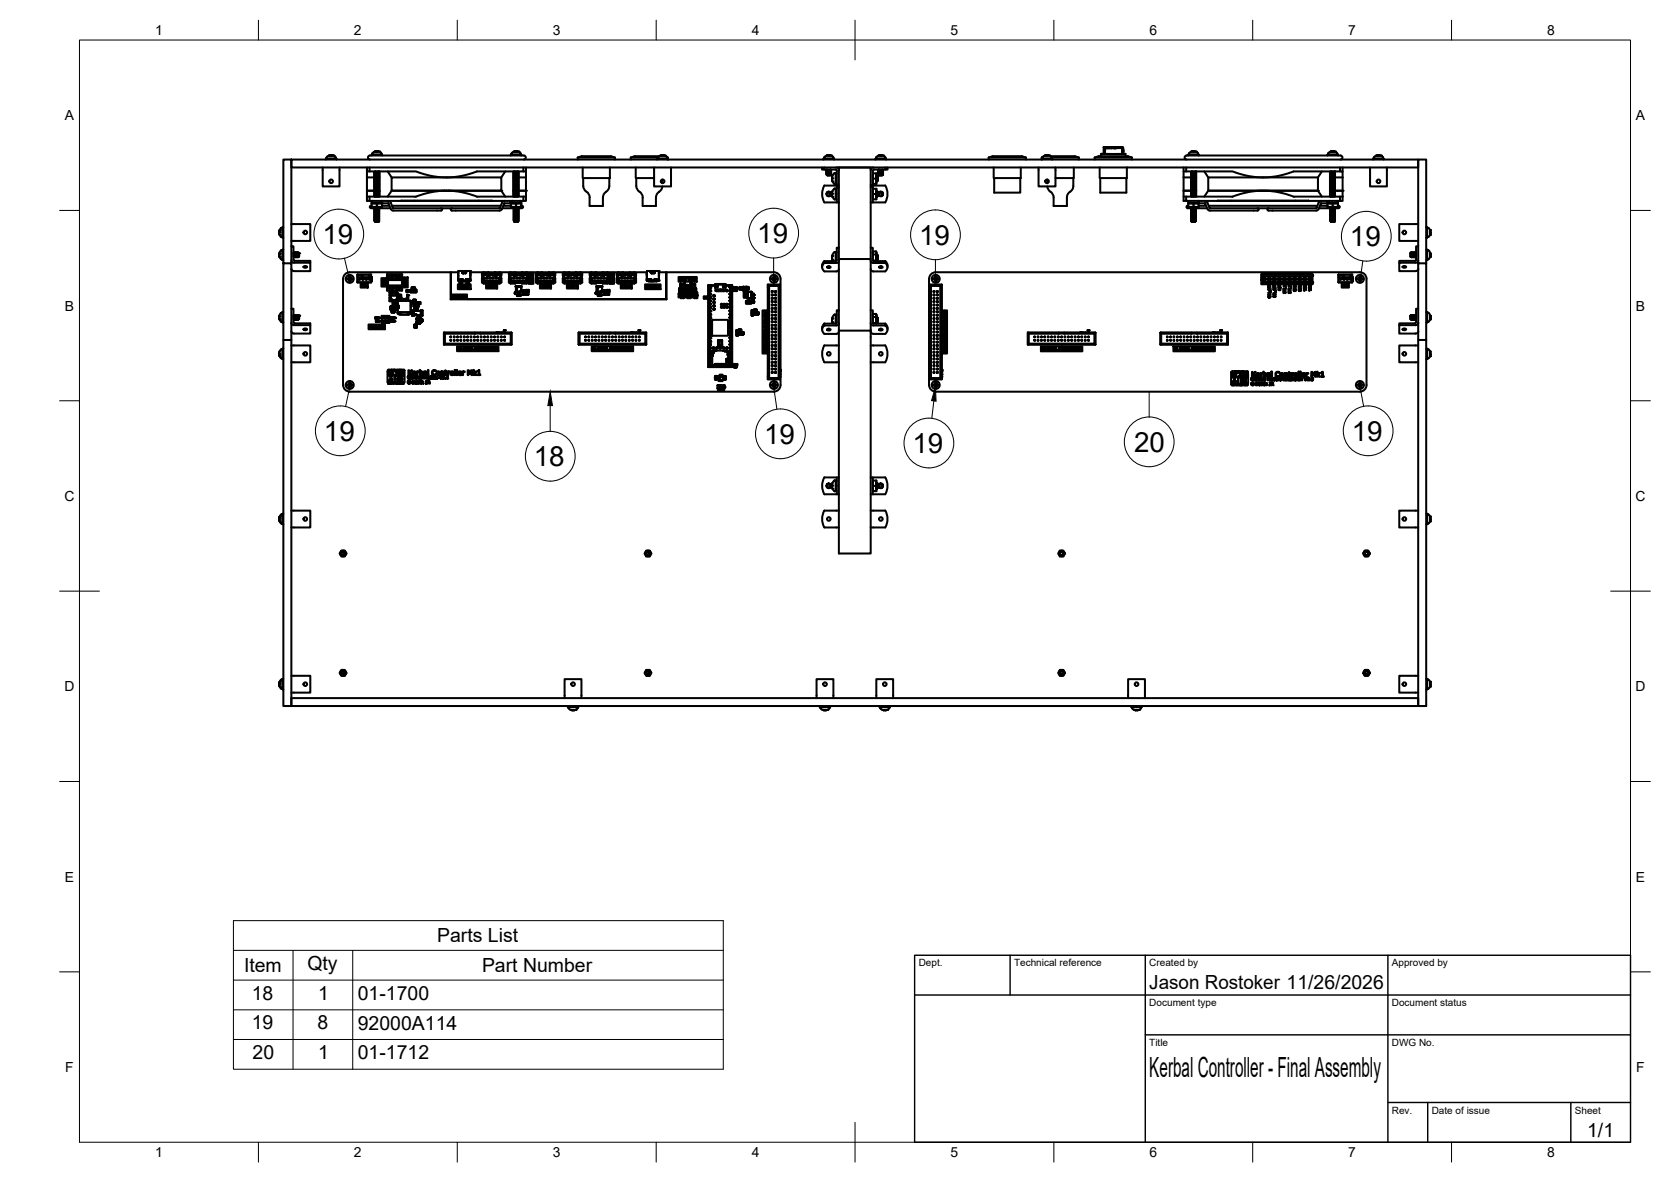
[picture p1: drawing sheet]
<svg xmlns="http://www.w3.org/2000/svg" width="420mm" height="297mm" viewBox="0 0 420 297" stroke-linecap="round" stroke-linejoin="round" font-family="sans-serif">
<defs><g id="words">
<g font-size="7">
<text x="81.1" y="61.3">19</text>
<text x="190.4" y="61.1">19</text>
<text x="231.1" y="61.5">19</text>
<text x="339.4" y="61.8">19</text>
<text x="81.4" y="110.8">19</text>
<text x="192.1" y="111.5">19</text>
<text x="229.4" y="113.8">19</text>
<text x="285.1" y="113.5">20</text>
<text x="339.9" y="110.8">19</text>
<text x="134.2" y="117.1">18</text>
<text x="289" y="270.6">Kerbal Controller - Final Assembly</text>
</g>
<g font-size="4.9">
<text x="109.9" y="236.8">Parts List</text>
<text x="61.4" y="244.3">Item</text>
<text x="77.3" y="243.8">Qty</text>
<text x="121.2" y="244.3">Part Number</text>
<text x="63.3" y="251.2">18</text>
<text x="80" y="251.2">1</text>
<text x="90" y="251.3">01-1700</text>
<text x="289" y="248.5">Jason Rostoker 11/26/2026</text>
<text x="63.3" y="258.7">19</text>
<text x="79.8" y="258.7">8</text>
<text x="90" y="258.8">92000A114</text>
<text x="63.5" y="266.1">20</text>
<text x="80" y="266.1">1</text>
<text x="90" y="266.2">01-1712</text>
<text x="399.1" y="285.7">1/1</text>
</g>
<g font-size="3.5">
<text x="39" y="8.8">1</text>
<text x="89" y="8.8">2</text>
<text x="139" y="8.8">3</text>
<text x="189" y="8.8">4</text>
<text x="239" y="8.8">5</text>
<text x="289" y="8.8">6</text>
<text x="339" y="8.8">7</text>
<text x="389" y="8.8">8</text>
<text x="16.3" y="30.2">A</text>
<text x="411.3" y="30.2">A</text>
<text x="16.3" y="78">B</text>
<text x="411.3" y="78">B</text>
<text x="16.2" y="125.9">C</text>
<text x="411.2" y="125.9">C</text>
<text x="16.2" y="173.7">D</text>
<text x="411.2" y="173.7">D</text>
<text x="16.3" y="221.6">E</text>
<text x="411.3" y="221.6">E</text>
<text x="16.4" y="269.4">F</text>
<text x="411.4" y="269.4">F</text>
<text x="39" y="290.8">1</text>
<text x="89" y="290.8">2</text>
<text x="139" y="290.8">3</text>
<text x="189" y="290.8">4</text>
<text x="239" y="290.8">5</text>
<text x="289" y="290.8">6</text>
<text x="339" y="290.8">7</text>
<text x="389" y="290.8">8</text>
</g>
<g font-size="2.5">
<text x="231" y="242.9">Dept.</text>
<text x="255" y="242.9">Technical reference</text>
<text x="289" y="242.9">Created by</text>
<text x="350" y="242.9">Approved by</text>
<text x="289" y="252.8">Document type</text>
<text x="350" y="252.8">Document status</text>
<text x="289" y="262.9">Title</text>
<text x="350" y="262.9">DWG No.</text>
<text x="350" y="279.9">Rev.</text>
<text x="360" y="279.9">Date of issue</text>
<text x="396" y="279.9">Sheet</text>
</g>
</g></defs>
<!-- layer: Visible -->
<g fill="none" stroke="#000" stroke-width=".51">
<path d="M81.9 39.9v.2M82 39.8l2.6 .1M82 39.8l-.1 .1M82.1 39.6h.1M82.1 39.6l.2 .2M84.4 39.6h.1M84.4 39.6l-.4-.4-.6-.2-.7 .1-.6 .5M84.4 39.6l-.2 .2M84.6 39.9v.2M93.4 38.9v.2M93.6 38.6l.2 .2M93.6 38.6h.1"/>
<path d="M94.5 38h.1M94.5 38l-.5 .2-.4 .4M94.6 38l.1 .1 .2-.1M94.9 38h.1M95 38l.6 .2 .3 .4M95.9 38.6h.1M95.9 38.6l-.2 .2M96 38.8l-2.5 .1M96 38.8l.1 .1M96.1 38.9v.2M128.6 38.6h.1M128.6 38.6l.2 .2"/>
<path d="M129.5 38l.3 .1M129.5 38l-.5 .2-.4 .4M129.6 38h.1M129.9 38h.1M129.9 38v.1M130 38l.2 .1a.71 .71 0 0 1 .7 .7h-.2M130.9 38.6h.1M131.1 38.9v.2M131.1 38.9l-2.6-.1-.1 .3M145.3 39.6h9.3M145.3 39.6l1-.3h7.3l1 .3M145.3 39.6v.5"/>
<path d="M154.6 39.6v.5M158.6 39.6h6.9M158.6 39.6v.5M165.3 39.9h2.6M165.3 39.9v.2M165.4 39.6h.1M165.5 39.6l.1 .2M165.8 39.3h-6.2l-1 .3M166.4 39l-.6 .2-.3 .4M166.4 39h.1M166.5 39l.2 .1M166.9 39l.1 .1"/>
<path d="M167 39l-.3 .1M167 39l.7 .5M167.7 39.5v.1M167.7 39.5l.2 .1M167.7 39.6h.2M167.7 39.6h.1M167.7 39.6l-.1 .2M167.9 39.6v.5M207.1 39.9h2.6M207.1 39.9v.2M207.2 39.6h.1M207.3 39.6l.1 .2"/>
<path d="M208.2 39l-.6 .2-.3 .4M208.2 39h.1M208.3 39l.2 .1M208.7 39l.1 .1M208.8 39l-.3 .1M208.8 39a.71 .71 0 0 1 .7 .7l-.1 .1M209.5 39.6h.1M209.7 39.9v.2M220.1 39.9h2.7M220.1 39.9v.2M220.3 39.6h.1M220.3 39.6l.2 .2"/>
<path d="M221.1 39l-.8 .6M221.1 39v.1M221.2 39h-.1M221.4 39v.1M221.4 39.1h.1M221.8 39v.1M221.8 39l-.2 .1M221.9 39l.7 .6M222.6 39.6h.1M222.6 39.6l-.2 .2M222.8 39.9v.2M248.6 39.6h9.3"/>
<path d="M248.6 39.6l1-.3h7.3l1 .3M248.6 39.6v.5M257.9 39.6v.5M261.9 39.9h2.7M261.9 39.6h.2M261.9 39.6v.5M262.1 39.6h.1M262.1 39.6l.2 .2M262.2 39.5l-.1 .1M262.7 39.1l-.8 .5M262.9 39l-.2 .1M262.9 39v.1"/>
<path d="M263 39h-.1M263.2 39l.1 .1M263.6 39l.1 .1M263.6 39l-.2 .1M263.7 39l.1 .1M263.9 39.1l.5 .5M264.1 39.3h6.2l1 .3M264.4 39.6h6.9M264.4 39.6h.1M264.4 39.6l-.2 .2M264.6 39.9v.2M271.3 39.6v.5"/>
<path d="M275.3 39.6h9.3M275.3 39.6l1-.3h7.3l1 .3M275.3 39.6v.5M276.8 38.7v.6M276.8 38.7h6.2zM277.5 37v1.7M277.5 37h4.9zM277.6 37.3v1.4M277.6 37.3l4.6-.1v1.3M277.7 37h4.5M279.5 37h.1M280.4 37h.1"/>
<path d="M282.3 37v1.7M283 38.7v.6M284.6 39.6v.5M298.8 39.1v-.3h2.5l.1 .3M299 38.6l.1 .2M299 38.6h.1M299.7 38h.1M299.7 38.1l-.7 .5M299.9 38h.1M299.9 38h-.2M299.9 38l.1 .1M300.2 38l-.2 .1"/>
<path d="M300.2 38h.1M300.3 38h-.1M300.3 38h.1M300.5 38.1l.7 .5M301.2 38.6l-.1 .2M301.2 38.6h.1M333.8 39.1l.1-.3h2.4l.1 .3M333.9 38.6h.1M334 38.6l.1 .2M334 38.5v.1M334.5 38.1l-.5 .4M334.7 38.1h-.2"/>
<path d="M334.7 38h.1M334.9 38h.1M334.9 38h-.1M335 38v.1M335.2 38l-.2 .1M335.3 38h.1M335.3 38h.2M335.4 38h.1M335.5 38.1h.2M335.7 38.1l.5 .4M336.2 38.5l.1 .1M336.2 38.6h.1"/>
<path d="M336.3 38.6l-.2 .2M345.3 39.9h2.6M345.3 39.9v.2M345.5 39.6l.1 .2M345.5 39.6h.1M345.5 39.5v.1M346 39.1l-.5 .4M346.2 39l-.2 .1M346.2 39v.1M346.2 39l.3 .1M346.7 39l-.2 .1M346.8 39h.2"/>
<path d="M346.8 39h-.1M346.9 39l.1 .1M347 39l.2 .1M347.2 39.1l.5 .4M347.7 39.5v.1M347.7 39.6h.1M347.7 39.6l-.1 .2M347.9 39.9v.2M70.2 58.6l.2 .6 .4 .3M70.2 58.6h.1M70.2 58.2h.1M70.2 58.3l.1 .2"/>
<path d="M70.3 58.5l-.1 .1M70.8 57.3h.1M70.8 59.6h.1M70.8 57.3l-.4 .3-.2 .6M70.8 57.3l.2 .1M71 57.2l.1 2.5M71 59.4l-.2 .1M71.1 59.7h.1M71.1 57.1h.1M71.1 57.1l-.1 .1M73.3 56.3h4.7v4.2h-4.7M73.3 40.1h283.3v2h-283.3z"/>
<path d="M81.1 42.1v4.7h4.3v-4.7M92.3 42.1v2.5M92.3 47.9v2.6h.6v-1.1M92.3 43.1h12.3l3.7 1.1 3.3 .4 4.2-.3 4.1-1.2h12.3v1.5M92.3 47.9h2M92.3 44.6h1.9M92.3 49.4h9.1a10.3 10.3 0 0 0 4.8-.5l3-.7 2.6-.3h-13.3l-1 1.5M92.3 44.6v3.3M92.9 50.5h38.7M92.9 42.1v1M93 40.1a.5 .5 0 0 1-.5-.5 .5 .5 0 0 1 .5-.5h38.7a.5 .5 0 0 1 .5 .5 .5 .5 0 0 1-.5 .5M93.3 51.7h.1"/>
<path d="M93.3 51.7a.37 .37 0 0 0-.2 .5 .37 .37 0 0 0 .5 .1h.7M93.4 51.2l.7-.1h-.7v.9h.7l-.7-.1M93.7 50.5l-.3 .3 .3 .3M94.1 52l.7-.1 .6 .1zM94.2 46.7l.1 .1M94.2 43.2v.1M94.2 43.5h.1M94.2 43.7v.1M94.2 44h.1M94.2 44.3h.1M94.2 44.5v.1M94.2 44.8h.1"/>
<path d="M94.2 45.1h.1M94.2 45.3v.1M94.2 45.6h.1M94.2 45.9h.1M94.2 46.1v.1M94.2 46.4h.1M94.2 46.7h.1M94.2 46.9v.1M94.2 47.2h.1M94.2 47.4v.1M94.2 47.7h.1M94.2 48h.1"/>
<path d="M94.2 48.2v.1M94.2 48.5h.1M94.2 48.8h.1M94.2 49v.1M94.2 49.3h.1M94.2 52.2h.1M94.2 52.5h.1M94.2 52.7v.1M94.2 53h.1M94.2 53.3h.1M94.2 53.5v.1M94.2 53.8h.1"/>
<path d="M94.2 54.1h.1M94.2 54.3v.1M94.2 54.6h.1M94.2 54.8v.1M94.2 55.1h.1M94.2 55.4h.1M94.2 55.4l.1 .1M94.2 54.9l.1 .1M94.2 54.6l.1 .1M94.2 54.4l.1 .1M94.2 53.8l.1 .1M94.2 53.6l.1 .1"/>
<path d="M94.2 53.3l.1 .1M94.2 53.1h.1M94.2 52.8l.1 .1M94.2 52.2l.1 .2M94.2 49.3l.1 .1M94.2 49.1l.1 .1M94.2 48.5l.1 .1M94.2 48.3l.1 .1M94.2 48l.1 .1M94.2 47.5l.1 .1M94.2 47.2l.1 .1M94.2 47l.1 .1"/>
<path d="M94.2 46.4l.1 .1M94.2 45.9l.1 .1M94.2 45.6l.1 .1M94.2 45.4l.1 .1M94.2 44.8l.1 .1M94.2 44.6l.1 .1M94.2 44.3l.1 .1M94.2 44.1h.1M94.2 43.8l.1 .1M94.2 43.5l.1 .1M94.2 43.3l.1 .1M94.2 52l.1 .1"/>
<path d="M94.3 43.1h.1M94.3 43.4h.1M94.3 43.6h.1M94.3 43.9h.1M94.3 44.1v.1M94.3 44.4h.1M94.3 44.7h.1M94.3 44.9v.1M94.3 45.2h.1M94.3 45.5h.1M94.3 45.7h.1M94.3 46h.1"/>
<path d="M94.3 46.3h.1M94.3 46.5v.1M94.3 46.8h.1M94.3 47.1h.1M94.3 47.3h.1M94.3 47.6h.1M94.3 47.8v.1M94.3 48.1h.1M94.3 48.4h.1M94.3 48.6v.1M94.3 48.9h.1M94.3 49.2h.1"/>
<path d="M94.3 52.1h.1M94.3 52.4h.1M94.3 52.6h.1M94.3 52.9h.1M94.3 53.1v.1M94.3 53.4h.1M94.3 53.7h.1M94.3 53.9v.1M94.3 54.2h.1M94.3 54.5h.1M94.3 54.7h.1M94.3 55h.1"/>
<path d="M94.3 55.3h.1M94.3 55.5h.1M94.4 55.5l-.2 .1M94.4 55.3l-.2 .1M94.4 55l-.2 .1M94.4 54.7l-.2 .1M94.4 54.5l-.2 .1M94.4 54.2l-.2 .1M94.4 54l-.2 .1M94.4 53.7l-.2 .1M94.4 53.4l-.2 .1M94.4 53.2l-.2 .1"/>
<path d="M94.4 52.9l-.2 .1M94.4 52.6l-.2 .1M94.4 52.4l-.2 .1M94.4 52.1l-.2 .1M94.4 49.2l-.2 .1M94.4 48.9l-.2 .1M94.4 48.7l-.2 .1M94.4 48.4l-.2 .1M94.4 48.1l-.2 .1M94.4 47.9l-.2 .1M94.4 47.6l-.2 .1M94.4 47.3l-.2 .1"/>
<path d="M94.4 47.1l-.2 .1M94.4 46.8l-.2 .1M94.4 46.6l-.2 .1M94.4 46.3l-.2 .1M94.4 46l-.2 .1M94.4 45.7l-.2 .2M94.4 45.5l-.2 .1M94.4 45.2l-.2 .1M94.4 45l-.2 .1M94.4 44.7l-.2 .1M94.4 44.4l-.2 .1M94.4 44.2l-.2 .1"/>
<path d="M94.4 43.9l-.2 .1M94.4 43.6l-.2 .1M94.4 43.4l-.2 .1M94.4 43.1l-.2 .1M94.4 43.1h.1M94.4 55.8h.1M94.7 52l-.4 .1M94.8 55.6h.4l-.8 .2-.2-.2M94.8 55.6h-.6M94.8 55.8h.1M94.8 51.2v.7M95 52l-.6 .1"/>
<path d="M95.2 45.9l.1 .1-1.1 .1M95.2 44.3l.1 .1-1.1 .1M95.2 43.3l.1 .1-1.1 .1M95.2 47l.1 .1-1.1 .1M95.2 54.4l.1 .1-1.1 .1M95.2 53.3l.1 .1-1.1 .1M95.2 52.2l.1 .2-1.1 .1M95.2 55.7l-.7 .1M95.2 55.4l-.9 .1M95.2 55.1l-.9 .2M95.2 54.9l-.9 .1M95.2 54.6l-.9 .1"/>
<path d="M95.2 54.3l-.9 .2M95.2 54.1l-.9 .1M95.2 53.8l-.9 .1M95.2 53.5l-.9 .2M95.2 53.3l-.9 .1M95.2 53l-.9 .1M95.2 52.8l-.9 .1M95.2 52.5l-.9 .1M95.2 52.2l-.9 .2M95.2 49.3l-.8 .1M95.2 49.1l-.9 .1M95.2 48.8l-.9 .1"/>
<path d="M95.2 48.5l-.9 .1M95.2 48.2l-.9 .2M95.2 48l-.9 .1M95.2 47.7l-.9 .1M95.2 47.5l-.9 .1M95.2 47.2l-.9 .1M95.2 46.9l-.9 .2M95.2 46.7l-.9 .1M95.2 46.4l-.9 .1M95.2 46.1l-.9 .2M95.2 45.9l-.9 .1M95.2 45.6l-.9 .1"/>
<path d="M95.2 45.3l-.9 .2M95.2 45.1l-.9 .1M95.2 44.8l-.9 .1M95.2 44.5l-.9 .2M95.2 44.3l-.9 .1M95.2 44l-.9 .1M95.2 43.8l-.9 .1M95.2 43.5l-.9 .1M95.2 43.2l-.9 .2M95.2 55.4l-.8 .1M95.2 54.9l-.8 .1M95.2 54.4l-.8 .1"/>
<path d="M95.2 53.8l-.8 .2M95.2 53.3l-.8 .1M95.2 53l-.8 .2M95.2 52.8l-.8 .1M95.2 52.2l-.8 .2M95.2 49.3l-.5 .1M95.2 49.1l-.8 .1M95.2 48.5l-.8 .2M95.2 48l-.8 .1M95.2 47.5l-.8 .1M95.2 47l-.8 .1M95.2 46.7l-.8 .1"/>
<path d="M95.2 46.4l-.8 .2M95.2 46.2l-.8 .1M95.2 45.9l-.8 .1M95.2 45.6l-.8 .1M95.2 45.4l-.8 .1M95.2 45.1l-.8 .1M95.2 44.8l-.8 .2M95.2 44.6l-.8 .1M95.2 44.3l-.8 .1M95.2 44l-.8 .2M95.2 43.8l-.8 .1M95.2 43.5l-.8 .1"/>
<path d="M95.2 43.3l-.8 .1M95.2 43.2v.1M95.2 43.5h.1M95.2 43.8h.1M95.2 44h.1M95.2 44.3h.1M95.2 44.5v.1M95.2 44.8h.1M95.2 45.1h.1M95.2 45.3v.1M95.2 45.6h.1M95.2 45.9h.1"/>
<path d="M95.2 46.1v.1M95.2 46.4h.1M95.2 46.7h.1M95.2 46.9v.1M95.2 47.2h.1M95.2 47.5h.1M95.2 47.7h.1M95.2 48h.1M95.2 48.2v.1M95.2 48.5h.1M95.2 48.8h.1M95.2 49.1h.1"/>
<path d="M95.2 49.3h.1M95.2 52.2h.1M95.2 52.5h.1M95.2 52.8h.1M95.2 53h.1M95.2 53.3h.1M95.2 53.5v.1M95.2 53.8h.1M95.2 54.1h.1M95.2 54.3v.1M95.2 54.6h.1M95.2 54.9h.1"/>
<path d="M95.2 55.1h.1M95.2 55.4h.1M95.2 55.7h.1M95.2 55.4l.1 .1M95.2 55.1l.1 .2M95.2 54.9l.1 .1M95.2 54.6l.1 .1M95.2 54.1l.1 .1M95.2 53.8l.1 .1M95.2 53.6l.1 .1M95.2 53l.1 .1M95.2 52.8l.1 .1"/>
<path d="M95.2 52.5l.1 .1M95.2 49.3l.1 .1M95.2 49.1l.1 .1M95.2 48.8l.1 .1M95.2 48.5l.1 .1M95.2 48.3l.1 .1M95.2 48l.1 .1M95.2 47.7l.1 .1M95.2 47.5l.1 .1M95.2 47.2l.1 .1M95.2 46.7l.1 .1M95.2 46.4l.1 .1"/>
<path d="M95.2 46.2l.1 .1M95.2 45.6l.1 .1M95.2 45.4l.1 .1M95.2 45.1l.1 .1M95.2 44.8l.1 .1M95.2 44.6l.1 .1M95.2 44l.1 .1M95.2 43.8l.1 .1M95.2 43.5l.1 .1M95.2 55.7l-.4 .1M95.2 44.6h.2M95.2 52l.1 .1"/>
<path d="M95.3 47.9h.1M95.3 52.3h2.9M95.3 43.1l-1.1 .2M95.3 43.4l-1.1 .1M95.3 43.7l-1.1 .1M95.3 43.9l-1.1 .2M95.3 44.2l-1.1 .1M95.3 44.4l-1.1 .2M95.3 44.7l-1.1 .1M95.3 45l-1.1 .1 .1 .1M95.3 45.2l-1.1 .2M95.3 45.5l-1.1 .1"/>
<path d="M95.3 45.8l-1.1 .1M95.3 46l-1.1 .2 .1 .1M95.3 46.3l-1.1 .1M95.3 46.8l-1.1 .1M95.3 46.5l-1.1 .2M95.3 45.7l-1.1 .2M95.3 45.2l-1.1 .1M95.3 44.9l-1.1 .2M95.3 44.1l-1.1 .2M95.3 43.9l-1.1 .1M95.3 43.6l-1.1 .1M95.3 43.1l-1.1 .1"/>
<path d="M95.3 47.8l-1.1 .2M95.3 47.6l-1.1 .1M95.3 47.3l-1.1 .1M95.3 55.5l-.5 .1M95.3 55.3l-1.1 .1M95.3 55l-1.1 .1M95.3 54.7l-1.1 .1M95.3 54.2l-1.1 .1M95.3 53.9l-1.1 .2M95.3 53.7l-1.1 .1M95.3 53.1l-1.1 .2M95.3 52.9l-1.1 .1"/>
<path d="M95.3 52.6l-1.1 .1M95.3 52.1l-1.1 .1M95.3 49.2l-1.1 .1M95.3 48.9l-1.1 .1M95.3 48.6l-1.1 .2M95.3 48.4l-1.1 .1M95.3 48.1l-1.1 .1M95.3 47.4l-1.1 .1M95.3 47.6l-1.1 .1 .1 .1M95.3 47.9l-1.1 .1M95.3 48.1l-1.1 .2M95.3 48.7l-1.1 .1 .1 .1"/>
<path d="M95.3 48.9l-1.1 .2M95.3 52.4l-1.1 .1 .1 .1M95.3 52.6l-1.1 .2M95.3 52.9l-1.1 .2M95.3 53.2l-1.1 .1M95.3 53.4l-1.1 .2M95.3 54l-1.1 .1 .1 .1M95.3 54.2l-1.1 .2M95.3 54.5l-1.1 .1M95.3 54.8l-1.1 .1M95.3 55l-1.1 .1 .1 .2M95.3 55.5l-.1 .1"/>
<path d="M95.3 46.6l-1.1 .1M95.3 46.8l-1.1 .2M95.3 47.1l-1.1 .1M95.3 43.4h.1M95.3 43.6v.1M95.3 43.9h.1M95.3 44.1v.1M95.3 44.4h.1M95.3 44.7h.1M95.3 44.9v.1M95.3 45.2h.1M95.3 45.5h.1"/>
<path d="M95.3 45.7v.1M95.3 46h.1M95.3 46.3h.1M95.3 46.5v.1M95.3 46.8h.1M95.3 47.1h.1M95.3 47.3v.1M95.3 47.6h.1M95.3 47.8v.1M95.3 48.1h.1M95.3 48.4h.1M95.3 48.6v.1"/>
<path d="M95.3 48.9h.1M95.3 49.2h.1M95.3 52.1h.1M95.3 52.4h.1M95.3 52.6h.1M95.3 52.9h.1M95.3 53.1v.1M95.3 53.4h.1M95.3 53.7h.1M95.3 53.9v.1M95.3 54.2h.1M95.3 54.5h.1"/>
<path d="M95.3 54.7v.1M95.3 55h.1M95.3 55.3h.1M95.3 55.5h.1M95.3 43.1l-.1 .1M95.3 43.4l-.1 .1M95.3 43.7l-.1 .1M95.3 43.9l-.1 .1M95.3 44.2l-.1 .1M95.3 44.4l-.1 .1M95.3 44.7l-.1 .1M95.3 45l-.1 .1"/>
<path d="M95.3 45.2l-.1 .1M95.3 45.5l-.1 .1M95.3 45.8l-.1 .1M95.3 46l-.1 .1M95.3 46.3l-.1 .1M95.3 46.6l-.1 .1M95.3 46.8l-.1 .1M95.3 47.1l-.1 .1M95.3 47.4l-.1 .1M95.3 47.6l-.1 .1M95.3 47.9l-.1 .1M95.3 48.1l-.1 .1"/>
<path d="M95.3 48.4l-.1 .1M95.3 48.7l-.1 .1M95.3 48.9l-.1 .2M95.3 49.2l-.1 .1M95.3 52.1l-.1 .1M95.3 52.4l-.1 .1M95.3 52.6l-.1 .2M95.3 52.9l-.1 .1M95.3 53.2l-.1 .1M95.3 53.4l-.1 .1M95.3 53.7l-.1 .1M95.3 54l-.1 .1"/>
<path d="M95.3 54.2l-.1 .1M95.3 54.5l-.1 .1M95.3 54.8l-.1 .1M95.3 55l-.1 .1M95.3 55.3l-.1 .1M95.3 55.5l-.1 .2M95.4 43.1v6.3M95.9 50.5l.2 .2-.2 .4M96.1 51.1l-1.3 .1-.7-.1 1.9 .1 .1 .7-.7 .1 .7-.1M96.1 51.1v.1M96.1 51.7h1.8M96.1 51.1h1.5l.7 1.5 .5 .3h11.1a1.04 1.04 0 0 0 1.3-.3l-.3-.3"/>
<path d="M97.5 43.1l1 1.5M97.6 50.5l.6 .3 .6 1.5M98.5 44.6h27.5v3.3h-27.5zM98.6 51.7h27.3M98.8 52.3h.1M100.9 50.5h3.3M104.2 50.5h16.2M104.2 50.4v.1M112.3 47.9h.4M112.3 47.9h-.5M120.4 50.5h3.3M120.4 50.4v.1"/>
<path d="M126.3 52.3h3M126.6 51.7h1.8M126.9 50.5l-.6 .3-.7 1.5h-26.7M127 49.4l-1-1.5h-13.3l2.6 .3 2.3 .4a9.4 9.4 0 0 0 5.2 .8h9.4M127 43.1l-1 1.5M128.4 51.1h.7l-.7 .1M128.4 51.1v.9h.7l-.7-.1M128.4 51.1h-1.6l-.6 1.5-.6 .3h-11a.97 .97 0 0 1-1.3-.3l.3-.3M128.6 50.5l-.2 .3 .2 .3M129.1 44.6h.1M129.1 47.9h.2M129.1 43.1v6.3"/>
<path d="M129.1 52l.7-.1 .6 .1zM129.2 43.2v.1M129.2 43.5h.1M129.2 43.7v.1M129.2 44h.1M129.2 44.3h.1M129.2 44.5v.1M129.2 44.8h.1M129.2 45.1h.1M129.2 45.3v.1M129.2 45.6h.1M129.2 45.9h.1"/>
<path d="M129.2 46.1v.1M129.2 46.4h.1M129.2 46.7h.1M129.2 46.9v.1M129.2 47.2h.1M129.2 47.4v.1M129.2 47.7h.1M129.2 48h.1M129.2 48.2v.1M129.2 48.5h.1M129.2 48.8h.1M129.2 49v.1"/>
<path d="M129.2 49.3h.1M129.2 52.2h.1M129.2 52.5h.1M129.2 52.7v.1M129.2 53h.1M129.2 53.3h.1M129.2 53.5v.1M129.2 53.8h.1M129.2 54.1h.1M129.2 54.3v.1M129.2 54.6h.1M129.2 54.8v.1"/>
<path d="M129.2 55.1h.1M129.2 55.4h.1M129.2 55.4l.1 .1M129.2 54.9l.1 .1M129.2 54.6l.1 .1M129.2 54.4l.1 .1M129.2 53.8l.1 .1M129.2 53.6l.1 .1M129.2 53.3l.1 .1M129.2 53.1h.1M129.2 52.8l.1 .1M129.2 52.2l.1 .2"/>
<path d="M129.2 49.3l.1 .1M129.2 49.1l.1 .1M129.2 48.5l.1 .1M129.2 48.3l.1 .1M129.2 48l.1 .1M129.2 47.5l.1 .1M129.2 47.2l.1 .1M129.2 47l.1 .1M129.2 46.7l.1 .1M129.2 46.4l.1 .1M129.2 45.9l.1 .1M129.2 45.6l.1 .1"/>
<path d="M129.2 45.4l.1 .1M129.2 44.8l.1 .1M129.2 44.6l.1 .1M129.2 44.3l.1 .1M129.2 44.1h.1M129.2 43.8l.1 .1M129.2 43.5l.1 .1M129.2 43.3l.1 .1M129.2 52l.1 .1M129.3 43.1h.1M129.3 43.4h.1M129.3 43.6h.1"/>
<path d="M129.3 43.9h.1M129.3 44.1v.1M129.3 44.4h.1M129.3 44.7h.1M129.3 44.9v.1M129.3 45.2h.1M129.3 45.5h.1M129.3 45.7h.1M129.3 46h.1M129.3 46.3h.1M129.3 46.5v.1M129.3 46.8h.1"/>
<path d="M129.3 47.1h.1M129.3 47.3h.1M129.3 47.6h.1M129.3 47.8v.1M129.3 48.1h.1M129.3 48.4h.1M129.3 48.6v.1M129.3 48.9h.1M129.3 49.2h.1M129.3 52.1h.1M129.3 52.4h.1M129.3 52.6h.1"/>
<path d="M129.3 52.9h.1M129.3 53.1v.1M129.3 53.4h.1M129.3 53.7h.1M129.3 53.9v.1M129.3 54.2h.1M129.3 54.5h.1M129.3 54.7h.1M129.3 55h.1M129.3 55.3h.1M129.3 55.5h.1M129.3 55.5l-.1 .1"/>
<path d="M129.3 55.3l-.1 .1M129.3 55l-.1 .1M129.3 54.7l-.1 .1M129.3 54.5l-.1 .1M129.3 54.2l-.1 .1M129.3 54l-.1 .1M129.3 53.7l-.1 .1M129.3 53.4l-.1 .1M129.3 53.2l-.1 .1M129.3 52.9l-.1 .1M129.3 52.6l-.1 .1M129.3 52.4l-.1 .1"/>
<path d="M129.3 52.1l-.1 .1M129.3 49.2l-.1 .1M129.3 48.9l-.1 .1M129.3 48.7l-.1 .1M129.3 48.4l-.1 .1M129.3 48.1l-.1 .1M129.3 47.9l-.1 .1M129.3 47.6l-.1 .1M129.3 47.3l-.1 .1M129.3 47.1l-.1 .1M129.3 46.8l-.1 .1M129.3 46.6l-.1 .1"/>
<path d="M129.3 46.3l-.1 .1M129.3 46l-.1 .1M129.3 45.7l-.1 .2M129.3 45.5l-.1 .1M129.3 45.2l-.1 .1M129.3 45l-.1 .1M129.3 44.7l-.1 .1M129.3 44.4l-.1 .1M129.3 44.2l-.1 .1M129.3 43.9l-.1 .1M129.3 43.6l-.1 .1M129.3 43.4l-.1 .1"/>
<path d="M129.3 43.1l-.1 .1M129.4 43.1h-.1M129.4 55.8h.1M129.8 55.6h.4l-.8 .2-.2-.2M129.8 55.6h-.6M129.8 52l-.5 .1M129.8 55.8h.1M129.8 51.2v.7M130 52l-.7 .1M130.2 55.7l-.7 .1M130.2 55.4l-.9 .1M130.2 55.1l-.9 .2"/>
<path d="M130.2 54.9l-.9 .1M130.2 54.6l-.9 .1M130.2 54.3l-.9 .2M130.2 54.1l-.9 .1M130.2 53.8l-.9 .1M130.2 53.5l-.9 .2M130.2 53.3l-.9 .1M130.2 53l-.9 .1M130.2 52.8l-.9 .1M130.2 52.5l-.9 .1M130.2 52.2l-.9 .2M130.2 49.3l-.8 .1"/>
<path d="M130.2 49.1l-.9 .1M130.2 48.8l-.9 .1M130.2 48.5l-.9 .1M130.2 48.2l-.9 .2M130.2 48l-.9 .1M130.2 47.7l-.9 .1M130.2 47.5l-.9 .1M130.2 47.2l-.9 .1M130.2 46.9l-.9 .2M130.2 46.7l-.9 .1M130.2 46.4l-.9 .1M130.2 46.1l-.9 .2"/>
<path d="M130.2 45.9l-.9 .1M130.2 45.6l-.9 .1M130.2 45.3l-.9 .2M130.2 45.1l-.9 .1M130.2 44.8l-.9 .1M130.2 44.5l-.9 .2M130.2 44.3l-.9 .1M130.2 44l-.9 .1M130.2 43.8l-.9 .1M130.2 43.5l-.9 .1M130.2 43.2l-.9 .2M130.2 45.9l.1 .1-1.1 .1"/>
<path d="M130.2 44.3l.1 .1-1.1 .1M130.2 43.3l.1 .1-1.1 .1M130.2 47l.1 .1-1.1 .1M130.2 54.4l.1 .1-1.1 .1M130.2 53.3l.1 .1-1.1 .1M130.2 52.2l.1 .2-1.1 .1M130.2 54.4l-.9 .1M130.2 53.8l-.9 .2M130.2 53.6l-.9 .1M130.2 53l-.9 .2M130.2 49.3l-.5 .1M130.2 48.5l-.9 .2"/>
<path d="M130.2 48.3l-.9 .1M130.2 47.7l-.9 .2M130.2 47l-.9 .1M130.2 46.4l-.9 .2M130.2 46.2l-.9 .1M130.2 45.4l-.9 .1M130.2 44.8l-.9 .2M130.2 44.6l-.9 .1M130.2 44l-.9 .2M130.2 43.3l-.9 .1M130.2 43.2v.1M130.2 43.5h.1"/>
<path d="M130.2 43.8h.1M130.2 44h.1M130.2 44.3h.1M130.2 44.5v.1M130.2 44.8h.1M130.2 45.1h.1M130.2 45.3v.1M130.2 45.6h.1M130.2 45.9h.1M130.2 46.1v.1M130.2 46.4h.1M130.2 46.7h.1"/>
<path d="M130.2 46.9v.1M130.2 47.2h.1M130.2 47.5h.1M130.2 47.7h.1M130.2 48h.1M130.2 48.2v.1M130.2 48.5h.1M130.2 48.8h.1M130.2 49.1h.1M130.2 49.3h.1M130.2 52.2h.1M130.2 52.5h.1"/>
<path d="M130.2 52.8h.1M130.2 53h.1M130.2 53.3h.1M130.2 53.5v.1M130.2 53.8h.1M130.2 54.1h.1M130.2 54.3v.1M130.2 54.6h.1M130.2 54.9h.1M130.2 55.1h.1M130.2 55.4h.1M130.2 55.7h.1"/>
<path d="M130.2 55.4l.1 .1M130.2 55.1l.1 .2M130.2 54.9l.1 .1M130.2 54.6l.1 .1M130.2 54.1l.1 .1M130.2 53.8l.1 .1M130.2 53.6l.1 .1M130.2 53l.1 .1M130.2 52.8l.1 .1M130.2 52.5l.1 .1M130.2 49.3l.1 .1M130.2 49.1l.1 .1"/>
<path d="M130.2 48.8l.1 .1M130.2 48.5l.1 .1M130.2 48.3l.1 .1M130.2 48l.1 .1M130.2 47.7l.1 .1M130.2 47.5l.1 .1M130.2 47.2l.1 .1M130.2 46.7l.1 .1M130.2 46.4l.1 .1M130.2 46.2l.1 .1M130.2 45.6l.1 .1M130.2 45.4l.1 .1"/>
<path d="M130.2 45.1l.1 .1M130.2 44.8l.1 .1M130.2 44.6l.1 .1M130.2 44l.1 .1M130.2 43.8l.1 .1M130.2 43.5l.1 .1M130.2 44.6h2M130.2 55.7l-.4 .1M130.2 52l.1 .1M130.3 47.9h1.9v1.5M130.3 52.3h.9M130.3 43.1l-1.1 .2"/>
<path d="M130.3 43.4l-1.1 .1M130.3 43.7l-1.1 .1M130.3 43.9l-1.1 .2M130.3 44.2l-1.1 .1M130.3 44.4l-1.1 .2M130.3 44.7l-1.1 .1M130.3 45l-1.1 .1 .1 .1M130.3 45.2l-1.1 .2M130.3 45.5l-1.1 .1M130.3 45.8l-1.1 .1M130.3 46l-1.1 .2 .1 .1M130.3 46.3l-1.1 .1"/>
<path d="M130.3 46.8l-1.1 .1M130.3 46.5l-1.1 .2M130.3 45.7l-1.1 .2M130.3 45.2l-1.1 .1M130.3 44.9l-1.1 .2M130.3 44.1l-1.1 .2M130.3 43.9l-1.1 .1M130.3 43.6l-1.1 .1M130.3 43.1l-1.1 .1M130.3 47.8l-1.1 .2M130.3 47.6l-1.1 .1M130.3 47.3l-1.1 .1"/>
<path d="M130.3 55.5l-.5 .1M130.3 55.3l-1.1 .1M130.3 55l-1.1 .1M130.3 54.7l-1.1 .1M130.3 54.2l-1.1 .1M130.3 53.9l-1.1 .2M130.3 53.7l-1.1 .1M130.3 53.1l-1.1 .2M130.3 52.9l-1.1 .1M130.3 52.6l-1.1 .1M130.3 52.1l-1.1 .1M130.3 49.2l-1.1 .1"/>
<path d="M130.3 48.9l-1.1 .1M130.3 48.6l-1.1 .2M130.3 48.4l-1.1 .1M130.3 48.1l-1.1 .1M130.3 47.4l-1.1 .1M130.3 47.6l-1.1 .1 .1 .1M130.3 47.9l-1.1 .1M130.3 48.1l-1.1 .2M130.3 48.7l-1.1 .1 .1 .1M130.3 48.9l-1.1 .2M130.3 52.4l-1.1 .1 .1 .1M130.3 52.6l-1.1 .2"/>
<path d="M130.3 52.9l-1.1 .2M130.3 53.2l-1.1 .1M130.3 53.4l-1.1 .2M130.3 54l-1.1 .1 .1 .1M130.3 54.2l-1.1 .2M130.3 54.5l-1.1 .1M130.3 54.8l-1.1 .1M130.3 55l-1.1 .1 .1 .2M130.3 55.5l-.1 .1M130.3 46.6l-1.1 .1M130.3 46.8l-1.1 .2M130.3 47.1l-1.1 .1"/>
<path d="M130.3 43.4h.1M130.3 43.6v.1M130.3 43.9h.1M130.3 44.1v.1M130.3 44.4h.1M130.3 44.7h.1M130.3 44.9v.1M130.3 45.2h.1M130.3 45.5h.1M130.3 45.7v.1M130.3 46h.1M130.3 46.3h.1"/>
<path d="M130.3 46.5v.1M130.3 46.8h.1M130.3 47.1h.1M130.3 47.3v.1M130.3 47.6h.1M130.3 47.8v.1M130.3 48.1h.1M130.3 48.4h.1M130.3 48.6v.1M130.3 48.9h.1M130.3 49.2h.1M130.3 52.1h.1"/>
<path d="M130.3 52.4h.1M130.3 52.6h.1M130.3 52.9h.1M130.3 53.1v.1M130.3 53.4h.1M130.3 53.7h.1M130.3 53.9v.1M130.3 54.2h.1M130.3 54.5h.1M130.3 54.7v.1M130.3 55h.1M130.3 55.3h.1"/>
<path d="M130.3 55.5h.1M130.3 43.1l-.1 .1M130.3 43.4l-.1 .1M130.3 43.7l-.1 .1M130.3 43.9l-.1 .1M130.3 44.2l-.1 .1M130.3 44.4l-.1 .1M130.3 44.7l-.1 .1M130.3 45l-.1 .1M130.3 45.2l-.1 .1M130.3 45.5l-.1 .1M130.3 45.8l-.1 .1"/>
<path d="M130.3 46l-.1 .1M130.3 46.3l-.1 .1M130.3 46.6l-.1 .1M130.3 46.8l-.1 .1M130.3 47.1l-.1 .1M130.3 47.4l-.1 .1M130.3 47.6l-.1 .1M130.3 47.9l-.1 .1M130.3 48.1l-.1 .1M130.3 48.4l-.1 .1M130.3 48.7l-.1 .1M130.3 48.9l-.1 .2"/>
<path d="M130.3 49.2l-.1 .1M130.3 52.1l-.1 .1M130.3 52.4l-.1 .1M130.3 52.6l-.1 .2M130.3 52.9l-.1 .1M130.3 53.2l-.1 .1M130.3 53.4l-.1 .1M130.3 53.7l-.1 .1M130.3 54l-.1 .1M130.3 54.2l-.1 .1M130.3 54.5l-.1 .1M130.3 54.8l-.1 .1"/>
<path d="M130.3 55l-.1 .1M130.3 55.3l-.1 .1M130.3 55.5l-.1 .2M130.8 50.5l.3 .3-.3 .3M131.1 51.2v-.1l-1.3 .1-.7-.1 1.9 .1 .1 .7-.7 .1 .7-.1M131.1 51.7h.1M131.2 51.7l.3 .3-.3 .3M131.6 49.4v1.1h.6v-1.1M131.6 42.1v1M132.2 44.6v3.3h-1.9M132.2 42.1v1M146.5 42.1v2.7h6.9v-2.7"/>
<path d="M146.6 44.8l.1 2.3 .3 .6 .5 .5M147.5 48.2l.6 .7 .2 .7M152.4 48.2l-.5 .4-.2 .7-.1 2.5h-3.3v-2.2M153.2 44.8v2.3l-.3 .6-.5 .5M159.9 42.1v2.7h4.6M160 44.8v2.3l.3 .6 .5 .5M160.8 48.2l.5 .4 .3 .7v2.5h3.3l.1-2.5 .3-.7 .5-.4M164.5 42.1v4.7h4.2v-4.7M166.5 46.9a1.66 1.66 0 0 1-.8 1.3M166.5 45.1v.9M206.7 42.1v.5h.6v-.5M207.3 42.6h2.8l.3 .2v3.7h.5"/>
<path d="M207.8 42.7l.2 .1M207.8 42.9l.2 .1M207.8 43.2l.2 .1M207.8 43.5h.2M207.8 43.7l.2 .1M207.8 42.9h.1M207.8 43.2h.1M207.8 43.4v.1M207.8 43.7h.1M207.9 42.6l-.1 .1M208 43.6l-.2 .1M208 43.3l-.2 .1"/>
<path d="M208 43.1h-.2M208 42.8l-.2 .1M208 43.8l-.1 .1M208 42.8h.1M208 43v.1M208 43.3h.1M208 43.5v.1M208 43.8h.1M208.1 44.1h.1M208.2 42.6l-.4 .1M208.4 43.9h.4l-.7 .2-.2-.2M208.4 43.9h-.5"/>
<path d="M208.4 44.1h.1M208.4 48.2l.4 .1M208.4 48.3l.5 .4-.2 .5h-.5l-.3-.3v-.4l.5-.3-.4 .1-.2 .3 .2 .6 .4 .1 .5-.3-.1-.6M208.4 48.3a.41 .41 0 0 1 .4 .6 .41 .41 0 0 1-.6 .2 .41 .41 0 0 1-.1-.6M208.4 48.3l-.3 .2M208.8 43.9l-.7 .2M208.8 43.7l-.8 .1M208.8 43.4l-.8 .1M208.8 43.2l-.8 .1M208.8 42.9l-.8 .1M208.8 42.6l-.8 .2M208.8 44l-.7 .1"/>
<path d="M208.8 43.5l-.8 .1M208.8 42.9l-.8 .2M208.8 42.7l-.8 .1M208.8 48.4l-.4-.2-.3 .3M208.8 42.7l.2 .1M208.8 42.9l.2 .1M208.8 43.2l.2 .1M208.8 43.4l.2 .1M208.8 43.7l.2 .1M208.8 44h.1M208.8 42.6v.1M208.8 42.9h.1"/>
<path d="M208.8 43.2h.1M208.8 43.4v.1M208.8 43.7h.1M208.8 42.6h.1M208.9 44l-.5 .1M209 43.8l-.2 .1M209 43.6l-1.2 .1M209 43.3l-1.2 .2M209 43.1l-1.2 .1M209 42.8l-1.2 .1M209 43l-1.2 .2M209 43.3l-1.2 .1"/>
<path d="M209 43.8l-.6 .1M209 42.8l-.2 .1M209 43.1l-.2 .1M209 43.3l-.2 .1M209 43.6l-.2 .1M209 43.9h-.2M209 42.8h.1M209 43v.1M209 43.3h.1M209 43.5v.1M209 43.8h.1M209.2 48.9v.3"/>
<path d="M209.2 48.6h.1M209.2 48.6v.3M209.2 49.2l.1 .2M209.2 45.3v.1M209.2 44.5v.2M209.2 44.8h.1M209.2 48.3v.3M209.2 45l.1 .6M209.3 49.5h.1M209.3 45.6h.1M209.3 48.1l-.1 .2M209.3 44.2l-.1 .2"/>
<path d="M209.3 48.1h.1M209.3 44.8l-.1 .2M209.3 44.2h.1M209.3 49.5l.6 .6M209.3 45.6l.6 .6M209.9 47.4h.1M209.9 50.1h.1M209.9 43.5h.1M209.9 46.3h.1M209.9 47.4l-.6 .6M209.9 43.5l-.6 .7M209.9 47.4l.2 .2"/>
<path d="M209.9 43.5l.2 .2M210.1 49.9l-.2 .2M210.1 46l-.2 .2M210.2 47.4h.2M210.2 47.4l-.1 2.6 .3 .1M210.3 42.1a.67 .67 0 0 1 .6 .7M210.4 43.6h-.3v2.5l.3 .1M210.4 46.5v.5h.5M210.4 46.6h-3.1l-.6 1.8 .1 1.3 .5 1.2h3.1M210.4 47v3.9h.5M218.9 46.5h.6v.5h-.6M219.5 47.4h.9v.7l-.1-.7"/>
<path d="M219.5 50.1h.1M219.5 43.6h.9v.6l-.1-.6M219.5 46.2h.1M219.5 46.6h3.1l.5 1.2v1.3l-.5 1.8h-3.7M219.5 47v3.9M219.6 47.4l-.1 2.5 .1 .2h.7l.1-2-.1 2M219.6 43.6l-.1 2.5 .1 .1h.7l.1-2-.1 2M219.6 48.8h.7M219.6 44.9h.7M219.6 42.1a.67 .67 0 0 0-.7 .7M220.4 48.2l.1 1.3M220.4 44.3l.1 1.3"/>
<path d="M220.4 49.3h.1M220.4 48.1h.1M220.4 45.4h.1M220.4 44.2h.1M220.4 48.1l.1 1.4M220.4 48.1l.2 1.2M220.4 44.2l.1 1.4M220.4 49.3l.1 .2M220.4 44.2l.1 .2M220.4 45.4l.1 .2M220.5 44.4l.1 1M220.5 49.5h.1"/>
<path d="M220.5 45.6h.1M220.6 48.1v1.2M220.6 48.1l.1 1.2zM220.6 44.2l-.1 .2M220.6 44.2l.1 1.3zM220.6 49.3l-.1 .2M220.6 49.3h.1M220.6 45.4l-.1 .2M220.6 45.4h.1M220.6 45.4l.1 .1M220.9 42.6h.1M220.9 42.7l.1 .1"/>
<path d="M220.9 42.9l.1 .1M220.9 43.2l.1 .1M220.9 43.5h.1M220.9 43.7l.1 .1M220.9 42.6v.1M220.9 42.9h.1M220.9 43.2h.1M220.9 43.4v.1M220.9 43.7h.1M221 43.1h-.1M221 43.6l-.1 .1M221 43.3l-.1 .1"/>
<path d="M221 42.8l-.1 .1M221 43.8l-.1 .1M221 42.8h.1M221 43v.1M221 43.3h.1M221 43.5v.1M221 43.8h.1M221.1 44.1h.1M221.2 42.6l-.3 .1M221.5 43.9h.4l-.8 .2-.2-.2M221.5 43.9h-.6M221.5 44.1h.1"/>
<path d="M221.5 48.3a.41 .41 0 0 1 .4 .5 .41 .41 0 0 1-.6 .3 .41 .41 0 0 1-.1-.6M221.5 48.2l.4 .1M221.5 48.3l-.3 .2M221.5 48.3l.4 .4-.2 .5h-.4l-.4-.3 .1-.5 .5-.2-.5 .1-.1 .4 .2 .5 .3 .1 .6-.4-.1-.5M221.9 43.9l-.7 .2M221.9 43.7l-.9 .1M221.9 43.4l-.9 .1M221.9 43.2l-.9 .1M221.9 42.9l-.9 .1M221.9 42.6l-.9 .2M221.9 44l-.7 .1M221.9 43.5l-.9 .1"/>
<path d="M221.9 42.9l-.9 .2M221.9 42.7l-.9 .1M221.9 48.4l-.5-.2-.3 .3M221.9 42.7l.1 .1M221.9 42.9l.1 .1M221.9 43.2l.1 .1M221.9 43.4l.1 .1M221.9 43.7l.1 .1M221.9 44h.1M221.9 42.6v.1M221.9 42.9h.1M221.9 43.2h.1"/>
<path d="M221.9 43.4v.1M221.9 43.7h.1M221.9 44l-.4 .1M221.9 42.6h.1M222 43.8l-.1 .1M222 43.6l-1.1 .1M222 43.3l-1.1 .2M222 43.1l-1.1 .1M222 42.8l-1.1 .1M222 43l-1.1 .2M222 43.3l-1.1 .1M222 43.5l-1.1 .2"/>
<path d="M222 43.8l-.5 .1M222 42.8l-.1 .1M222 43.1l-.1 .1M222 43.3l-.1 .1M222 43.6l-.1 .1M222 43.9h-.1M222 42.8h.1M222 43v.1M222 43.3h.1M222 43.5v.1M222 43.8h.1M222.6 42.1v.5h.6v-.5"/>
<path d="M222.6 42.6h-2.8l-.3 .2v3.7M249.9 42.1v2.7h6.8v-2.7M250 44.8v3.6h6.5v-3.6M261.1 42.1v4.7h4.3v-4.7M263.3 45.1v.9M263.3 46.9a1.66 1.66 0 0 0 .8 1.3M264.1 48.2l.5 .4 .3 .7v2.5h3.4v-2.5l.3-.7 .5-.4M269.9 44.8l-.1 2.3-.2 .6-.5 .5M270 42.1v2.7h-4.6M276.5 42.1v2.7h6.8v-2.7M276.6 44.8v3.6h6.6v-3.6M297.6 42.1v2.5"/>
<path d="M297.6 47.9v2.6h.7v-1.1M297.6 43.1h12.3l3.7 1.1 3.3 .4 4.2-.3 4.1-1.2h12.4v1.5M297.6 47.9h2zM297.6 44.6h1.9M297.6 49.4h9.1a10.3 10.3 0 0 0 4.9-.5l2.9-.7 2.7-.3h-13.4l-1 1.5M297.6 44.6v3.3M298.3 50.5h38.6M298.3 42.1v1M298.6 51.7h.2M298.6 51.7a.37 .37 0 0 0-.2 .5 .37 .37 0 0 0 .6 .1h.6M298.8 51.2l.6-.1h-.6v.9h.6l-.6-.1M299 50.5l-.3 .3 .3 .3"/>
<path d="M299.4 52l.7-.1 .7 .1zM299.5 43.2v.1M299.5 43.5h.1M299.5 43.7v.1M299.5 44h.1M299.5 44.3h.1M299.5 44.5v.1M299.5 44.8h.1M299.5 45.1h.1M299.5 45.3v.1M299.5 45.6h.1M299.5 45.9h.1"/>
<path d="M299.5 46.1v.1M299.5 46.4h.1M299.5 46.7h.1M299.5 46.9v.1M299.5 47.2h.1M299.5 47.4v.1M299.5 47.7h.1M299.5 48h.1M299.5 48.2v.1M299.5 48.5h.1M299.5 48.8h.1M299.5 49v.1"/>
<path d="M299.5 49.3h.1M299.5 52.2h.1M299.5 52.5h.1M299.5 52.7v.1M299.5 53h.1M299.5 53.3h.1M299.5 53.5v.1M299.5 53.8h.1M299.5 54.1h.1M299.5 54.3v.1M299.5 54.6h.1M299.5 54.8v.1"/>
<path d="M299.5 55.1h.1M299.5 55.4h.1M299.5 55.4l.2 .1M299.5 54.9l.2 .1M299.5 54.6l.2 .1M299.5 54.4l.2 .1M299.5 53.8l.2 .1M299.5 53.6l.2 .1M299.5 53.3l.2 .1M299.5 53.1h.2M299.5 52.8l.2 .1M299.5 52.2l.2 .2"/>
<path d="M299.5 49.3l.1 .1M299.5 49.1l.2 .1M299.5 48.5l.2 .1M299.5 48.3l.2 .1M299.5 48l.2 .1M299.5 47.5l.2 .1M299.5 47.2l.2 .1M299.5 47l.2 .1M299.5 46.7l.2 .1M299.5 46.4l.2 .1M299.5 45.9l.2 .1M299.5 45.6l.2 .1"/>
<path d="M299.5 45.4l.2 .1M299.5 44.8l.2 .1M299.5 44.6l.2 .1M299.5 44.3l.2 .1M299.5 44.1h.2M299.5 43.8l.2 .1M299.5 43.5l.2 .1M299.5 43.3l.2 .1M299.6 52l.1 .1M299.7 43.1h.1M299.7 43.4h.1M299.7 43.6h.1"/>
<path d="M299.7 43.9h.1M299.7 44.1v.1M299.7 44.4h.1M299.7 44.7h.1M299.7 44.9v.1M299.7 45.2h.1M299.7 45.5h.1M299.7 45.7h.1M299.7 46h.1M299.7 46.3h.1M299.7 46.5v.1M299.7 46.8h.1"/>
<path d="M299.7 47.1h.1M299.7 47.3h.1M299.7 47.6h.1M299.7 47.8v.1M299.7 48.1h.1M299.7 48.4h.1M299.7 48.6v.1M299.7 48.9h.1M299.7 49.2h.1M299.7 52.1h.1M299.7 52.4h.1M299.7 52.6h.1"/>
<path d="M299.7 52.9h.1M299.7 53.1v.1M299.7 53.4h.1M299.7 53.7h.1M299.7 53.9v.1M299.7 54.2h.1M299.7 54.5h.1M299.7 54.7h.1M299.7 55h.1M299.7 55.3h.1M299.7 55.5h.1M299.8 43.1l-.3 .1"/>
<path d="M299.8 55.8h.1M300.1 52l-.4 .1M300.1 55.6h.4l-.7 .2-.2-.2M300.1 55.6h-.5M300.1 55.8h.1M300.1 51.2v.7M300.4 52l-.9 .2M300.5 45.9l.2 .1-1.2 .1M300.5 44.3l.2 .1-1.2 .1M300.5 43.3l.2 .1-1.2 .1M300.5 47l.2 .1-1.2 .1M300.5 54.4l.2 .1-1.2 .1"/>
<path d="M300.5 53.3l.2 .1-1.2 .1M300.5 55.7l-.7 .1M300.5 55.4l-.8 .1M300.5 55.1l-.8 .2M300.5 54.9l-.8 .1M300.5 54.6l-.8 .1M300.5 54.3l-.8 .2M300.5 54.1l-.8 .1M300.5 53.8l-.8 .1M300.5 53.5l-.8 .2M300.5 53.3l-.8 .1M300.5 53l-.8 .1"/>
<path d="M300.5 52.8l-.8 .1M300.5 52.5l-.8 .1M300.5 52.2l-.8 .2M300.5 49.3l-.7 .1M300.5 49.1l-.8 .1M300.5 48.8l-.8 .1M300.5 48.5l-.8 .1M300.5 48.2l-.8 .2M300.5 48l-.8 .1M300.5 47.7l-.8 .1M300.5 47.5l-.8 .1M300.5 47.2l-.8 .1"/>
<path d="M300.5 46.9l-.8 .2M300.5 46.7l-.8 .1M300.5 46.4l-.8 .1M300.5 46.1l-.8 .2M300.5 45.9l-.8 .1M300.5 45.6l-.8 .1M300.5 45.3l-.8 .2M300.5 45.1l-.8 .1M300.5 44.8l-.8 .1M300.5 44.5l-.8 .2M300.5 44.3l-.8 .1M300.5 44l-.8 .1"/>
<path d="M300.5 43.8l-.8 .1M300.5 43.5l-.8 .1M300.5 43.2l-.8 .2M300.5 55.4l-.9 .2M300.5 55.1l-1 .3M300.5 54.9l-1 .2M300.5 54.6l-1 .2M300.5 54.4l-1 .2M300.5 54.1l-1 .2M300.5 53.8l-1 .3M300.5 53.6l-1 .2M300.5 53.3l-1 .2"/>
<path d="M300.5 53l-1 .3M300.5 52.8l-1 .2M300.5 52.5l-1 .2M300.5 52.2l-1 .3M300.5 49.3l-.5 .1M300.5 49.1l-1 .2M300.5 48.8l-1 .2M300.5 48.5l-1 .3M300.5 48.3l-1 .2M300.5 48l-1 .2M300.5 47.7l-1 .3M300.5 47.5l-1 .2"/>
<path d="M300.5 47.2l-1 .2M300.5 47l-1 .2M300.5 46.7l-1 .2M300.5 46.4l-1 .3M300.5 46.2l-1 .2M300.5 45.9l-1 .2M300.5 45.6l-1 .3M300.5 45.4l-1 .2M300.5 45.1l-1 .2M300.5 44.8l-1 .3M300.5 44.6l-1 .2M300.5 44.3l-1 .2"/>
<path d="M300.5 44l-1 .3M300.5 43.8l-1 .2M300.5 43.5l-1 .2M300.5 43.3l-1 .2M300.5 43.2v.1M300.5 43.5h.1M300.5 43.8h.1M300.5 44h.1M300.5 44.3h.1M300.5 44.5v.1M300.5 44.8h.1M300.5 45.1h.1"/>
<path d="M300.5 45.3v.1M300.5 45.6h.1M300.5 45.9h.1M300.5 46.1v.1M300.5 46.4h.1M300.5 46.7h.1M300.5 46.9v.1M300.5 47.2h.1M300.5 47.5h.1M300.5 47.7h.1M300.5 48h.1M300.5 48.2v.1"/>
<path d="M300.5 48.5h.1M300.5 48.8h.1M300.5 49.1h.1M300.5 49.3h.1M300.5 52.2h.1M300.5 52.5h.1M300.5 52.8h.1M300.5 53h.1M300.5 53.3h.1M300.5 53.5v.1M300.5 53.8h.1M300.5 54.1h.1"/>
<path d="M300.5 54.3v.1M300.5 54.6h.1M300.5 54.9h.1M300.5 55.1h.1M300.5 55.4h.1M300.5 55.7h.1M300.5 55.4l.2 .1M300.5 55.1l.2 .2M300.5 54.9l.2 .1M300.5 54.6l.2 .1M300.5 54.1l.2 .1M300.5 53.8l.2 .1"/>
<path d="M300.5 53.6l.2 .1M300.5 53l.2 .1M300.5 52.8l.2 .1M300.5 52.5l.2 .1M300.5 52.2l.2 .1M300.5 49.3l.1 .1M300.5 49.1l.2 .1M300.5 48.8l.2 .1M300.5 48.5l.2 .1M300.5 48.3l.2 .1M300.5 48l.2 .1M300.5 47.7l.2 .1"/>
<path d="M300.5 47.5l.2 .1M300.5 47.2l.2 .1M300.5 46.7l.2 .1M300.5 46.4l.2 .1M300.5 46.2l.2 .1M300.5 45.6l.2 .1M300.5 45.4l.2 .1M300.5 45.1l.2 .1M300.5 44.8l.2 .1M300.5 44.6l.2 .1M300.5 44l.2 .1M300.5 43.8l.2 .1"/>
<path d="M300.5 43.5l.2 .1M300.5 55.7l-.4 .1M300.5 44.6h.3M300.6 52l.1 .1M300.6 47.9h.2M300.7 52.3h2.8M300.7 43.1l-1.2 .2M300.7 43.4l-1.2 .1M300.7 43.7l-1.2 .1M300.7 43.9l-1.2 .2M300.7 44.2l-1.2 .1M300.7 44.4l-1.2 .2"/>
<path d="M300.7 44.7l-1.2 .1M300.7 45l-1.2 .1 .2 .1M300.7 45.2l-1.2 .2M300.7 45.5l-1.2 .1M300.7 45.8l-1.2 .1M300.7 46l-1.2 .2 .2 .1M300.7 46.3l-1.2 .1M300.7 46.8l-1.2 .1M300.7 46.5l-1.2 .2M300.7 45.7l-1.2 .2M300.7 45.2l-1.2 .1M300.7 44.9l-1.2 .2"/>
<path d="M300.7 44.1l-1.2 .2M300.7 43.9l-1.2 .1M300.7 43.6l-1.2 .1M300.7 43.1l-1.2 .1M300.7 47.8l-1.2 .2M300.7 47.6l-1.2 .1M300.7 47.3l-1.2 .1M300.7 55.5l-.6 .1M300.7 55.3l-1.2 .1M300.7 55l-1.2 .1M300.7 54.7l-1.2 .1M300.7 54.2l-1.2 .1"/>
<path d="M300.7 53.9l-1.2 .2M300.7 53.7l-1.2 .1M300.7 53.1l-1.2 .2M300.7 52.9l-1.2 .1M300.7 52.6l-1.2 .1M300.7 52.3l-1.2 .2M300.7 52.1l-1.2 .1M300.7 49.2l-1.2 .1M300.7 48.9l-1.2 .1M300.7 48.6l-1.2 .2M300.7 48.4l-1.2 .1M300.7 48.1l-1.2 .1"/>
<path d="M300.7 47.4l-1.2 .1M300.7 47.6l-1.2 .1 .2 .1M300.7 47.9l-1.2 .1M300.7 48.1l-1.2 .2M300.7 48.7l-1.2 .1 .2 .1M300.7 48.9l-1.2 .2M300.7 52.4l-1.2 .1 .2 .1M300.7 52.6l-1.2 .2M300.7 52.9l-1.2 .2M300.7 53.2l-1.2 .1M300.7 53.4l-1.2 .2M300.7 54l-1.2 .1 .2 .1"/>
<path d="M300.7 54.2l-1.2 .2M300.7 54.5l-1.2 .1M300.7 54.8l-1.2 .1M300.7 55l-1.2 .1 .2 .2M300.7 55.5l-.2 .1M300.7 46.6l-1.2 .1M300.7 46.8l-1.2 .2M300.7 47.1l-1.2 .1M300.7 43.4h.1M300.7 43.6v.1M300.7 43.9h.1M300.7 44.1v.1"/>
<path d="M300.7 44.4h.1M300.7 44.7h.1M300.7 44.9v.1M300.7 45.2h.1M300.7 45.5h.1M300.7 45.7v.1M300.7 46h.1M300.7 46.3h.1M300.7 46.5v.1M300.7 46.8h.1M300.7 47.1h.1M300.7 47.3v.1"/>
<path d="M300.7 47.6h.1M300.7 47.8v.1M300.7 48.1h.1M300.7 48.4h.1M300.7 48.6v.1M300.7 48.9h.1M300.7 49.2h.1M300.7 52.1h.1M300.7 52.4h.1M300.7 52.6h.1M300.7 52.9h.1M300.7 53.1v.1"/>
<path d="M300.7 53.4h.1M300.7 53.7h.1M300.7 53.9v.1M300.7 54.2h.1M300.7 54.5h.1M300.7 54.7v.1M300.7 55h.1M300.7 55.3h.1M300.7 55.5h.1M300.7 43.1l-.2 .1M300.7 43.4l-.2 .1M300.7 43.7l-.2 .1"/>
<path d="M300.7 43.9l-.2 .1M300.7 44.2l-.2 .1M300.7 44.4l-.2 .1M300.7 44.7l-.2 .1M300.7 45l-.2 .1M300.7 45.2l-.2 .1M300.7 45.5l-.2 .1M300.7 45.8l-.2 .1M300.7 46l-.2 .1M300.7 46.3l-.2 .1M300.7 46.6l-.2 .1M300.7 46.8l-.2 .1"/>
<path d="M300.7 47.1l-.2 .1M300.7 47.4l-.2 .1M300.7 47.6l-.2 .1M300.7 47.9l-.2 .1M300.7 48.1l-.2 .1M300.7 48.4l-.2 .1M300.7 48.7l-.2 .1M300.7 48.9l-.2 .2M300.7 49.2l-.2 .1M300.7 52.1l-.2 .1M300.7 52.4l-.2 .1M300.7 52.6l-.2 .2"/>
<path d="M300.7 52.9l-.2 .1M300.7 53.2l-.2 .1M300.7 53.4l-.2 .1M300.7 53.7l-.2 .1M300.7 54l-.2 .1M300.7 54.2l-.2 .1M300.7 54.5l-.2 .1M300.7 54.8l-.2 .1M300.7 55l-.2 .1M300.7 55.3l-.2 .1M300.7 55.5l-.2 .2M300.8 43.1v6.3"/>
<path d="M301.2 50.5l.3 .2-.2 .4M301.4 51.1l-1.3 .1-.7-.1 1.9 .1 .1 .7-.6 .1 .6-.1M301.4 51.1v.1M301.4 51.7h1.9M301.4 51.1h1.6l.7 1.5 .5 .3h11a.99 .99 0 0 0 1.3-.3l-.3-.3M302.8 43.1l1 1.5M302.9 50.5l.7 .3 .6 1.5h26.7M303.8 44.6h27.6v3.3h-27.6zM303.9 51.7h27.3M306.2 50.5h3.3M309.5 50.5h16.2M309.5 50.4v.1"/>
<path d="M317.6 47.9h.4M317.6 47.9h-.4M325.7 50.4v.1M325.7 50.5h3.3M331 52.3h-.1M331.6 52.3h3M331.9 51.7h1.9M332.2 50.5l-.6 .3-.6 1.5M332.4 49.4l-1-1.5h-13.4l2.7 .3 2.2 .4a9.4 9.4 0 0 0 5.2 .8h9.5M332.4 43.1l-1 1.5M333.8 51.1h.6l-.6 .1M333.8 51.1v.9h.6l-.6-.1"/>
<path d="M333.8 51.1h-1.6l-.7 1.5-.5 .3h-11.1a.97 .97 0 0 1-1.2-.3l.3-.3M333.9 50.5l-.2 .3 .2 .3M334.4 44.6h.1M334.4 47.9h.2M334.4 43.1v6.3M334.4 52l.7-.1 .7 .1zM334.5 43.2v.1M334.5 43.5h.1M334.5 43.7v.1M334.5 44h.1M334.5 44.3h.1M334.5 44.5v.1"/>
<path d="M334.5 44.8h.1M334.5 45.1h.1M334.5 45.3v.1M334.5 45.6h.1M334.5 45.9h.1M334.5 46.1v.1M334.5 46.4h.1M334.5 46.7h.1M334.5 46.9v.1M334.5 47.2h.1M334.5 47.4v.1M334.5 47.7h.1"/>
<path d="M334.5 48h.1M334.5 48.2v.1M334.5 48.5h.1M334.5 48.8h.1M334.5 49v.1M334.5 49.3h.1M334.5 52.2h.1M334.5 52.5h.1M334.5 52.7v.1M334.5 53h.1M334.5 53.3h.1M334.5 53.5v.1"/>
<path d="M334.5 53.8h.1M334.5 54.1h.1M334.5 54.3v.1M334.5 54.6h.1M334.5 54.8v.1M334.5 55.1h.1M334.5 55.4h.1M334.5 55.4l.2 .1M334.5 54.9l.2 .1M334.5 54.6l.2 .1M334.5 54.4l.2 .1M334.5 53.8l.2 .1"/>
<path d="M334.5 53.6l.2 .1M334.5 53.3l.2 .1M334.5 53.1h.2M334.5 52.8l.2 .1M334.5 52.2l.2 .2M334.5 49.3l.1 .1M334.5 49.1l.2 .1M334.5 48.5l.2 .1M334.5 48.3l.2 .1M334.5 48l.2 .1M334.5 47.5l.2 .1M334.5 47.2l.2 .1"/>
<path d="M334.5 47l.2 .1M334.5 46.7l.2 .1M334.5 46.4l.2 .1M334.5 45.9l.2 .1M334.5 45.6l.2 .1M334.5 45.4l.2 .1M334.5 44.8l.2 .1M334.5 44.6l.2 .1M334.5 44.3l.2 .1M334.5 44.1h.2M334.5 43.8l.2 .1M334.5 43.5l.2 .1"/>
<path d="M334.5 43.3l.2 .1M334.6 52l.1 .1M334.7 43.1h.1M334.7 43.4h.1M334.7 43.6h.1M334.7 43.9h.1M334.7 44.1v.1M334.7 44.4h.1M334.7 44.7h.1M334.7 44.9v.1M334.7 45.2h.1M334.7 45.5h.1"/>
<path d="M334.7 45.7h.1M334.7 46h.1M334.7 46.3h.1M334.7 46.5v.1M334.7 46.8h.1M334.7 47.1h.1M334.7 47.3h.1M334.7 47.6h.1M334.7 47.8v.1M334.7 48.1h.1M334.7 48.4h.1M334.7 48.6v.1"/>
<path d="M334.7 48.9h.1M334.7 49.2h.1M334.7 52.1h.1M334.7 52.4h.1M334.7 52.6h.1M334.7 52.9h.1M334.7 53.1v.1M334.7 53.4h.1M334.7 53.7h.1M334.7 53.9v.1M334.7 54.2h.1M334.7 54.5h.1"/>
<path d="M334.7 54.7h.1M334.7 55h.1M334.7 55.3h.1M334.7 55.5h.1M334.7 55.5l-.1 .1M334.7 55.3l-.2 .1M334.7 55l-.2 .1M334.7 54.7l-.2 .1M334.7 54.5l-.2 .1M334.7 54.2l-.2 .1M334.7 54l-.2 .1M334.7 53.7l-.2 .1"/>
<path d="M334.7 53.4l-.2 .1M334.7 53.2l-.2 .1M334.7 52.9l-.2 .1M334.7 52.6l-.2 .1M334.7 52.4l-.2 .1M334.7 52.1l-.2 .1M334.7 49.2l-.2 .1M334.7 48.9l-.2 .1M334.7 48.7l-.2 .1M334.7 48.4l-.2 .1M334.7 48.1l-.2 .1M334.7 47.9l-.2 .1"/>
<path d="M334.7 47.6l-.2 .1M334.7 47.3l-.2 .1M334.7 47.1l-.2 .1M334.7 46.8l-.2 .1M334.7 46.6l-.2 .1M334.7 46.3l-.2 .1M334.7 46l-.2 .1M334.7 45.7l-.2 .2M334.7 45.5l-.2 .1M334.7 45.2l-.2 .1M334.7 45l-.2 .1M334.7 44.7l-.2 .1"/>
<path d="M334.7 44.4l-.2 .1M334.7 44.2l-.2 .1M334.7 43.9l-.2 .1M334.7 43.6l-.2 .1M334.7 43.4l-.2 .1M334.7 43.1l-.2 .1M334.8 43.1h-.1M334.8 55.8h.1M335.1 55.6h.4l-.7 .2-.2-.2M335.1 55.6h-.5M335.1 52l-.4 .1M335.1 55.8h.1"/>
<path d="M335.1 51.2v.7M335.4 52l-.7 .1M335.5 55.7l-.7 .1M335.5 55.4l-.8 .1M335.5 55.1l-.8 .2M335.5 54.9l-.8 .1M335.5 54.6l-.8 .1M335.5 54.3l-.8 .2M335.5 54.1l-.8 .1M335.5 53.8l-.8 .1M335.5 53.5l-.8 .2M335.5 53.3l-.8 .1"/>
<path d="M335.5 53l-.8 .1M335.5 52.8l-.8 .1M335.5 52.5l-.8 .1M335.5 52.2l-.8 .2M335.5 49.3l-.7 .1M335.5 49.1l-.8 .1M335.5 48.8l-.8 .1M335.5 48.5l-.8 .1M335.5 48.2l-.8 .2M335.5 48l-.8 .1M335.5 47.7l-.8 .1M335.5 47.5l-.8 .1"/>
<path d="M335.5 47.2l-.8 .1M335.5 46.9l-.8 .2M335.5 46.7l-.8 .1M335.5 46.4l-.8 .1M335.5 46.1l-.8 .2M335.5 45.9l-.8 .1M335.5 45.6l-.8 .1M335.5 45.3l-.8 .2M335.5 45.1l-.8 .1M335.5 44.8l-.8 .1M335.5 44.5l-.8 .2M335.5 44.3l-.8 .1"/>
<path d="M335.5 44l-.8 .1M335.5 43.8l-.8 .1M335.5 43.5l-.8 .1M335.5 43.2l-.8 .2M335.5 45.9l.2 .1-1.2 .1M335.5 44.3l.2 .1-1.2 .1M335.5 43.3l.2 .1-1.2 .1M335.5 47l.2 .1-1.2 .1M335.5 54.4l.2 .1-1.2 .1M335.5 53.3l.2 .1-1.2 .1M335.5 52.2l.2 .2-1.2 .1M335.5 54.4l-.8 .1"/>
<path d="M335.5 53.8l-.8 .2M335.5 53.6l-.8 .1M335.5 53l-.8 .2M335.5 49.3l-.5 .1M335.5 48.5l-.8 .2M335.5 48.3l-.8 .1M335.5 47.7l-.8 .2M335.5 47l-.8 .1M335.5 46.4l-.8 .2M335.5 46.2l-.8 .1M335.5 45.4l-.8 .1M335.5 44.8l-.8 .2"/>
<path d="M335.5 44.6l-.8 .1M335.5 44l-.8 .2M335.5 43.3l-.8 .1M335.5 43.2v.1M335.5 43.5h.1M335.5 43.8h.1M335.5 44h.1M335.5 44.3h.1M335.5 44.5v.1M335.5 44.8h.1M335.5 45.1h.1M335.5 45.3v.1"/>
<path d="M335.5 45.6h.1M335.5 45.9h.1M335.5 46.1v.1M335.5 46.4h.1M335.5 46.7h.1M335.5 46.9v.1M335.5 47.2h.1M335.5 47.5h.1M335.5 47.7h.1M335.5 48h.1M335.5 48.2v.1M335.5 48.5h.1"/>
<path d="M335.5 48.8h.1M335.5 49.1h.1M335.5 49.3h.1M335.5 52.2h.1M335.5 52.5h.1M335.5 52.8h.1M335.5 53h.1M335.5 53.3h.1M335.5 53.5v.1M335.5 53.8h.1M335.5 54.1h.1M335.5 54.3v.1"/>
<path d="M335.5 54.6h.1M335.5 54.9h.1M335.5 55.1h.1M335.5 55.4h.1M335.5 55.7h.1M335.5 55.4l.2 .1M335.5 55.1l.2 .2M335.5 54.9l.2 .1M335.5 54.6l.2 .1M335.5 54.1l.2 .1M335.5 53.8l.2 .1M335.5 53.6l.2 .1"/>
<path d="M335.5 53l.2 .1M335.5 52.8l.2 .1M335.5 52.5l.2 .1M335.5 49.3l.1 .1M335.5 49.1l.2 .1M335.5 48.8l.2 .1M335.5 48.5l.2 .1M335.5 48.3l.2 .1M335.5 48l.2 .1M335.5 47.7l.2 .1M335.5 47.5l.2 .1M335.5 47.2l.2 .1"/>
<path d="M335.5 46.7l.2 .1M335.5 46.4l.2 .1M335.5 46.2l.2 .1M335.5 45.6l.2 .1M335.5 45.4l.2 .1M335.5 45.1l.2 .1M335.5 44.8l.2 .1M335.5 44.6l.2 .1M335.5 44l.2 .1M335.5 43.8l.2 .1M335.5 43.5l.2 .1M335.5 44.6h2.1"/>
<path d="M335.6 55.7l-.5 .1M335.6 52l.1 .1M335.7 43.1l-1.2 .2M335.7 43.4l-1.2 .1M335.7 43.7l-1.2 .1M335.7 43.9l-1.2 .2M335.7 44.2l-1.2 .1M335.7 44.4l-1.2 .2M335.7 44.7l-1.2 .1M335.7 45l-1.2 .1 .2 .1M335.7 45.2l-1.2 .2M335.7 45.5l-1.2 .1"/>
<path d="M335.7 45.8l-1.2 .1M335.7 46l-1.2 .2 .2 .1M335.7 46.3l-1.2 .1M335.7 46.8l-1.2 .1M335.7 46.5l-1.2 .2M335.7 45.7l-1.2 .2M335.7 45.2l-1.2 .1M335.7 44.9l-1.2 .2M335.7 44.1l-1.2 .2M335.7 43.9l-1.2 .1M335.7 43.6l-1.2 .1M335.7 43.1l-1.2 .1"/>
<path d="M335.7 47.8l-1.2 .2M335.7 47.6l-1.2 .1M335.7 47.3l-1.2 .1M335.7 55.5l-.6 .1M335.7 55.3l-1.2 .1M335.7 55l-1.2 .1M335.7 54.7l-1.2 .1M335.7 54.2l-1.2 .1M335.7 53.9l-1.2 .2M335.7 53.7l-1.2 .1M335.7 53.1l-1.2 .2M335.7 52.9l-1.2 .1"/>
<path d="M335.7 52.6l-1.2 .1M335.7 52.1l-1.2 .1M335.7 49.2l-1.2 .1M335.7 48.9l-1.2 .1M335.7 48.6l-1.2 .2M335.7 48.4l-1.2 .1M335.7 48.1l-1.2 .1M335.7 47.4l-1.2 .1M335.7 47.6l-1.2 .1 .2 .1M335.7 47.9l-1.2 .1M335.7 48.1l-1.2 .2M335.7 48.7l-1.2 .1 .2 .1"/>
<path d="M335.7 48.9l-1.2 .2M335.7 52.4l-1.2 .1 .2 .1M335.7 52.6l-1.2 .2M335.7 52.9l-1.2 .2M335.7 53.2l-1.2 .1M335.7 53.4l-1.2 .2M335.7 54l-1.2 .1 .2 .1M335.7 54.2l-1.2 .2M335.7 54.5l-1.2 .1M335.7 54.8l-1.2 .1M335.7 55l-1.2 .1 .2 .2M335.7 55.5l-.2 .1"/>
<path d="M335.7 46.6l-1.2 .1M335.7 46.8l-1.2 .2M335.7 47.1l-1.2 .1M335.7 43.4h.1M335.7 43.6v.1M335.7 43.9h.1M335.7 44.1v.1M335.7 44.4h.1M335.7 44.7h.1M335.7 44.9v.1M335.7 45.2h.1M335.7 45.5h.1"/>
<path d="M335.7 45.7v.1M335.7 46h.1M335.7 46.3h.1M335.7 46.5v.1M335.7 46.8h.1M335.7 47.1h.1M335.7 47.3v.1M335.7 47.6h.1M335.7 47.8v.1M335.7 48.1h.1M335.7 48.4h.1M335.7 48.6v.1"/>
<path d="M335.7 48.9h.1M335.7 49.2h.1M335.7 52.1h.1M335.7 52.4h.1M335.7 52.6h.1M335.7 52.9h.1M335.7 53.1v.1M335.7 53.4h.1M335.7 53.7h.1M335.7 53.9v.1M335.7 54.2h.1M335.7 54.5h.1"/>
<path d="M335.7 54.7v.1M335.7 55h.1M335.7 55.3h.1M335.7 55.5h.1M335.7 43.1l-.2 .1M335.7 43.4l-.2 .1M335.7 43.7l-.2 .1M335.7 43.9l-.2 .1M335.7 44.2l-.2 .1M335.7 44.4l-.2 .1M335.7 44.7l-.2 .1M335.7 45l-.2 .1"/>
<path d="M335.7 45.2l-.2 .1M335.7 45.5l-.2 .1M335.7 45.8l-.2 .1M335.7 46l-.2 .1M335.7 46.3l-.2 .1M335.7 46.6l-.2 .1M335.7 46.8l-.2 .1M335.7 47.1l-.2 .1M335.7 47.4l-.2 .1M335.7 47.6l-.2 .1M335.7 47.9l-.2 .1M335.7 48.1l-.2 .1"/>
<path d="M335.7 48.4l-.2 .1M335.7 48.7l-.2 .1M335.7 48.9l-.2 .2M335.7 49.2l-.2 .1M335.7 52.1l-.2 .1M335.7 52.4l-.2 .1M335.7 52.6l-.2 .2M335.7 52.9l-.2 .1M335.7 53.2l-.2 .1M335.7 53.4l-.2 .1M335.7 53.7l-.2 .1M335.7 54l-.2 .1"/>
<path d="M335.7 54.2l-.2 .1M335.7 54.5l-.2 .1M335.7 54.8l-.2 .1M335.7 55l-.2 .1M335.7 55.3l-.2 .1M335.7 55.5l-.2 .2M336.1 50.5l.3 .3-.3 .3M336.4 51.2v-.1l-1.3 .1-.7-.1 2 .1v.7l-.6 .1 .6-.1M336.4 51.7h.1M336.6 51.7a.37 .37 0 0 1 .2 .5 .37 .37 0 0 1-.6 .1h-.6M336.9 49.4v1.1h.7v-1.1M336.9 42.1v1"/>
<path d="M337 40.1a.5 .5 0 0 0 .5-.5 .5 .5 0 0 0-.5-.5h-38.6a.5 .5 0 0 0-.5 .5 .5 .5 0 0 0 .5 .5M337.6 44.6v3.3h-2h2v1.5M337.6 42.1v1M344.5 42.1v4.7h4.2v-4.7M356.6 56.3h-4.8v4.2h4.8M358.6 57.1l.3 .1M358.9 57.2v2.5h-.3M359.1 57.3h.1M359.1 59.6h.1M359.1 57.3l-.2 .1M359.1 57.3l.5 .8M359.6 58.5h.1"/>
<path d="M359.6 58.8a.52 .52 0 0 1-.2 .5 .52 .52 0 0 1-.5 .1M359.6 58.3v.2M359.7 58.1v.2M359.7 58.5v.3M359.7 58.2v.1M70.2 64.3v.1M70.2 79.9v.1M70.2 64.1v.2M70.2 79.7v.1M70.2 64v.2M70.2 79.4v.1M70.2 63.7v.1"/>
<path d="M70.2 79.6v.1M70.2 63.9v.1M70.2 80h.1M70.2 64.3h.1M70.2 79.5h.1M70.2 63.8h.1M70.2 64.3l.6 .9M70.2 79.5v.1M70.2 63.8v.1M70.2 64v.1M70.2 64.4h.1M70.2 64.4l.1 .2"/>
<path d="M70.2 63.7l.1 .1M70.2 64.3l.1 .3M70.3 79.4v.1M70.3 79.4h-.1M70.3 79.5l-.1 .1M70.3 63.8l-.1 .1M70.8 78.6h.1M70.8 65.2h.1M70.8 62.9h.1M70.8 78.6l-.6 .8M70.8 62.9l-.6 .8M70.8 78.6l.2 .2"/>
<path d="M70.8 62.9l.2 .2M71 65l-.2 .2M71.1 78.4h.1M71.1 62.7h.1M71.1 65.4h.1M71.1 78.4v2.7M71.1 62.7v2.7M71.2 66.2v-26.1h2.1v26.1h-2.1v19.2h2.1v-19.2M73.3 77.6h.5v3.4l.3 .2M73.3 65.4l.2 .4 .4 .2h4.1v2.1h-4.1l-.4-.1-.2-.5M73.3 61.9h.5v3.4l.2 .2 4 .1v.4M73.8 79.4l.1 .9"/>
<path d="M73.8 63.7l.1 .9M73.8 64.5l.1 .1M73.9 79.3l-.1-.1 .1 1.1M73.9 79.3l.1 .9M73.9 63.6l-.1-.1 .1 1.1M73.9 63.6l.1 .9M73.9 79.3h.1M73.9 63.6h.1M73.9 64.6h.1M73.9 79.3l.1 .8M74 79.2h.1M74 64.5h.1"/>
<path d="M74 63.5h.1M74 79.2l-.1 .1M74 64.5l-.1 .1M74 63.5l-.1 .1M74 79.2l.2 1.1M74 63.5l.2 1.1M74 64.5l.1 .1M74.1 79.2l.1 .1M74.1 63.5l.1 .1M74.1 79.3h.1M74.1 63.6h.1M74.1 64.6h.1"/>
<path d="M74.2 79.3l.1 .9M74.2 63.6l.1 .9M74.3 79.2l.1 1.1M74.3 63.5l.1 1.1M74.3 79.2h.1M74.3 64.5h.1M74.3 63.5h.1M74.3 79.2l-.1 .1M74.3 63.5l-.1 .1M74.3 64.5l-.1 .1M74.3 79.2l.1 .1M74.3 63.5l.1 .1"/>
<path d="M74.3 64.5l.1 .1M74.4 79.3l.1 .9M74.4 63.6l.1 .9M74.4 79.3h.1M74.4 63.6h.1M74.4 64.6h.1M74.4 79.3l.2 .8M74.4 63.6l.2 .9M74.5 79.2l.2 1.1M74.5 63.5l.2 1.1M74.5 79.2h.1M74.5 64.5h.1"/>
<path d="M74.5 63.5h.1M74.5 79.2l-.1 .1M74.5 64.5l-.1 .1M74.5 63.5l-.1 .1M74.6 79.2l.1 1.1M74.6 63.5l.1 1.1M74.6 64.5l.1 .1M74.6 79.2l.1 .1M74.6 63.5l.1 .1M74.7 79.3h.1M74.7 63.6h.1M74.7 64.6h.1"/>
<path d="M74.7 79.3l.1 .9M74.7 63.6l.1 .9M74.7 79.3l.1 .8M74.8 79.2l.2 1.1M74.8 63.5l.2 1.1M74.8 79.2h.1M74.8 64.5h.1M74.8 63.5h.1M74.8 79.2l-.1 .1M74.8 63.5l-.1 .1M74.8 64.5l-.1 .1M74.8 79.2l.2 .1"/>
<path d="M74.8 63.5l.2 .1M74.8 64.5l.1 .1M75 79.3l.1 .9M75 63.6l.1 .9M75 79.3h.1M75 63.6h.1M75 64.6h.1M75 79.3l.1 .8M75.1 63.5v1l.1-.9M75.1 79.2l-.1 .1M75.1 63.5l-.1 .1M75.1 79.2l.1 .2v.8z"/>
<path d="M75.1 64.5h.1M75.1 64.5l-.1 .1M75.1 63.5l.1 .1M75.2 79.3h.1M75.2 63.6v.1M75.2 79.3v.1M76.4 67h.8a.4 .4 0 0 1-.4 .3 .4 .4 0 0 1-.4-.3zM87.4 70v.1M87.4 70.1l.2 .1M87.4 70.2h.2M87.6 70.2h.1M87.6 70h-.2"/>
<path d="M87.6 70.2h.2M87.6 70h.1M87.7 70.2l.1 .1M87.7 69.9l-.3 .2M87.8 70h-.2M87.8 70.2v.1M87.8 69.9h-.1M87.8 70.3v.1M87.8 70.3l.1 .1M87.8 69.9v.1M87.8 70.4h.1M87.8 69.8h.1"/>
<path d="M87.8 69.8v.1M87.8 70.4l.1 .2M87.9 69.6l-.1 .1M87.9 70.4h.1M87.9 69.7v.1M87.9 70.4v.2M87.9 69.8l-.1 .1M87.9 69.5h.1M87.9 69.6v.2M87.9 69.6h.1M88 69.6h.1M88 70.4v.2"/>
<path d="M88 69.6v.2M88 69.8l.1 .1M88 70.4h.1M88 70.4l-.1 .2M88.1 70.3l-.1 .1M88.1 69.9v.1M88.1 69.9h.1M88.1 70h.1M88.1 70.2v.1M88.1 69.9l.3 .1M88.2 70h.1M88.2 70.2h-.1"/>
<path d="M88.3 70.2h-.1M88.3 70h.1M88.4 70h.1M88.4 70.1l-.1 .1M88.4 70.2h-.1M88.5 70v.1M89.9 69h3.4M89.9 69.3v.5M89.9 69.3h1.3M89.9 69v.3M89.9 69v2h3.4v-2M90.2 70v.2h.2v-.2"/>
<path d="M90.2 70h.2M90.7 71.1h1.8v1.2h-1.8zM90.8 71.4h.4l-.3 .1v.1h.3l-.3 .1v.3zM91.1 70v.2l.2-.2M91.1 70h.1M91.2 69v.6h1.7v-.6M91.4 71.4l.4 .6-.2-.2-.4 .2zM91.5 71.5l.1 .3h-.2zM91.9 71.4l.3 .5 .1-.5v.6l-.4-.5v.5zM91.9 70v.2l.2-.2M91.9 70h.2M92.8 70v.2l.2-.2"/>
<path d="M92.8 70h.1M92.9 69.3h.4M93.3 69v1.9h-3.4v-1.1h3.4M93.3 70.2h.1M93.3 70.1h.1M93.3 70h.1M93.3 69.8v.2M93.3 69.8h.1M93.3 69.6v.2M93.3 70.3v.4M94.3 79.7v.3l.2 .1h-.2zM94.6 79.7h.2h-.2l.2 .1-.2 .2 .2 .1h-.2z"/>
<path d="M94.9 79.7l.3 .1-.1 .2-.2 .1zM95 79.7l.1 .1v.2zM95.3 79.9l.2-.2 .1 .2-.2 .2zM95.9 69.9h1.2v2.1h-1.2zM96 79.4v1.8M96 79.4h1.9M96.2 70.7h.6l-.5 .4 .5 .1h-.6l.5-.4zM96.2 71.4l.1 .3 .3 .1 .2-.3-.2-.1-.1 .2v-.3h.3v.5h-.5zM96.3 79.5h-.2v.7M96.3 79.4h.4l.2 .3v1.2l-.2 .2h-.4l-.2-.2v-1.2zM96.3 70.2h.4l.1 .3h-.5zM96.4 79.8v.1"/>
<path d="M96.4 80h.1M96.4 79.8h.1M96.4 79.9v.1M96.4 79.8l.2 .1zM96.4 80h.2M96.4 79.7h.2M96.6 79.9v.1M96.6 79.8v.1M96.6 79.8h.1M96.6 79.9h.1M96.7 79.5h.4M97.1 79.4h.5l.2 .3v1.2l-.2 .2h-.5l-.2-.2v-1.2z"/>
<path d="M97.2 79.8v.1M97.3 79.8h.1M97.3 79.9h.1M97.3 79.9l.1 .1M97.3 79.8l.1 .1zM97.3 79.9v.1M97.3 68.9h3.8v4.1h-3.8zM97.3 69h3.8v1.4h-3.8zM97.3 70.4v1.3h3.8v1.3h-3.8v-1.8M97.3 71.2h.1M97.3 70.7v.4M97.4 79.9l.1 .1"/>
<path d="M97.4 79.7l-.1 .1M97.4 79.7l.1 .1M97.5 79.8h-.1M97.5 79.8v.1M97.5 79.9l-.1 .1M97.5 79.8h.1M97.5 79.9h.1M97.6 79.5h.2v1.6h-.2M97.7 69.1h1.3v1.1h-1.3zM97.7 69.1l.2 1.1M97.7 72.2h.1M97.7 72.2h1.3l-.6 .3z"/>
<path d="M97.8 79.9v.2M97.8 72.2h1.2M97.8 72.1a.83 .83 0 0 1 1.2 .2 .76 .76 0 0 1-1.3 0zM97.9 69.4h1M97.9 69.3h1M97.9 69.9h1M97.9 79.4h.1M97.9 79.4v1.7M97.9 73.4l.1 1v-.9h1M98 75.7h1.7M98 73.4h1.7M98 73.4h-.1"/>
<path d="M98.1 77.5h.1M98.1 77.5v.3M98.1 77.3l.2 .1M98.1 77.8l.2 .1M98.1 74v.1M98.1 74.9h.1M98.1 74.3h.1M98.2 77.1v.3M98.2 77.5v.3M98.2 77.8h.1M98.2 74.8l.6 .6M98.3 79.7h.2l-.1 .4h-.1z"/>
<path d="M98.3 77.2h.2v.5h-.2zM98.3 77.4h.1M98.3 77.5h.1M98.3 77.9h.2M98.3 76.9h.2M98.3 77h.2M98.3 77l-.1 .1M98.3 76.9l-.2 .5M98.3 77.2h.2M98.3 79.9l.2 .1zM98.3 79.7l.1 .1zM98.5 78.4l-.1 .2 .7-.2"/>
<path d="M98.5 78.1h.6v.4h-.6zM98.5 78.2h-.2l.2 .1M98.5 79.7h.3l-.1 .4zM98.5 77.6h-.2M98.5 76.9l.2 .2M98.5 77l.1 .4M98.6 78.1h.1M98.6 78.5h.1M98.6 78.1v.4M98.6 77.5v.3M98.6 77.5l.1 .4M98.6 77.3h.1"/>
<path d="M98.7 77.8l-.2 .1M98.7 78.1h.1M98.7 75.9l.1 .4h.3M98.7 77.4h.1M98.8 78.1h.1M98.7 77.4h.4M98.8 77.4v-.5h.3l-.3 .1v.4h.3M98.8 75.9v.3M98.8 76.5v.3M98.8 76.2h.3M98.8 73.7l-.7-.1a1.72 1.72 0 0 0 .5 1.9 1.13 1.13 0 0 0 1.4-.6M98.8 73.6h.6"/>
<path d="M98.8 75.4v.1M98.8 73.7l-.6 .6M98.9 75.8l-.2 .1M98.9 78.1h.1M98.9 79.7l.2 .3 .1-.3v.4l-.3-.4v.4zM98.9 77.1l.1 .2zM98.9 77.6l.1 .2zM99 76.5v.3zM99 77.3h.1M99 75.7h-1v-1v1M99 73.5l.2 .1M99 75.5v.2l.2-.2"/>
<path d="M99 69.1l-.1 1.1M99 77.6h.1M99 77.1h.1M99 77.8h.1M99 73.5v.1M99 76.5h.5l-.1 .3M99 76.2h.1M99 75.9h.1M99 77.1h.4v.2h-.4zM99 77.6h.4v.2h-.4zM99 76.8h.1M99 76.2h.4"/>
<path d="M99 75.9v.3M99 75.9h.5M99 76.8h.4M99.1 78.5h.1M99.1 77.3h.1M99.1 78.2h.1l-.1 .1M99.1 77.4l-.3 .1v.4h.3h-.4M99.1 76.8h.1M99.1 78h-.7l.1 .1M99.1 78.1h.1M99.1 76.4h-.3l-.1 .4 .5 .1-.4-.1M99.1 75.9h.1"/>
<path d="M99.1 76.3l-.3 .2M99.1 76.2v.1M99.1 75.7l-.3 .2M99.2 73.5h.5l.2 .1M99.2 75.9h.1M99.2 76.8h.1M99.3 76.8h.1M99.3 79.9l.1-.2 .2 .2-.2 .2zM99.3 77.6h.1M99.3 76.3l.3 .2v.3l-.3 .1h.3l.1-.5h-.4M99.3 76.2v.1M99.3 75.7l.3 .2"/>
<path d="M99.4 77.6h.1M99.4 73.7l.6-.1v1.3M99.4 77.4h.3M99.4 75.4v.1M99.4 77.4l.3 .1v.4h-.4h.4M99.4 73.7l.5 .6M99.4 76.2h.1M99.4 76.8h.1M99.4 77.1h.1M99.4 77.3h.1M99.4 77.8h.1M99.4 75.9v.3"/>
<path d="M99.4 77.6l.1 .2zM99.4 77.1l.1 .2zM99.4 69.1h1.3v1.1h-1.3zM99.4 69.1l.1 1.1M99.4 72.2h1.3M99.4 72.2h.1M99.4 72.2l.7 .3 .6-.3M99.5 72.2h1.2M99.5 75.9v.3M99.5 76.5v.3M99.5 72.1a.83 .83 0 0 1 1.2 .2 .76 .76 0 0 1-1.3 0zM99.5 69.4h1.1"/>
<path d="M99.5 69.3h1.1M99.5 69.9h1.1M99.6 75.8l.1 .1M99.6 75.9v.3h-.3M99.7 76.9h-.4l.4 .1v.4h-.3M99.7 77.4v.1M99.7 76.9v.1M99.7 77v.4M99.7 77.5v.4M99.7 75.9v.4h-.4M99.7 77.9h.1M99.7 77.4h.1"/>
<path d="M99.7 73.4h.1M99.8 73.4l.4 .5M99.8 75.7h-.1M99.8 74.3a.75 .75 0 0 0-.7-.5 .75 .75 0 0 0-.7 .5h1.4M99.9 75.8v1v-1M99.9 75.7h.1M99.9 74.3h.1M99.9 74.8h.1M99.9 74.9h.1M99.9 74.8l-.5 .6M99.9 74.4h.1M99.9 74.8v.1"/>
<path d="M100 74.3v.1M100 74.3h.1M100 74.4h.1M100 74.5h.1M100 74.6v.2M100 78.6h.8M100 74.4v.1M100 77.4h.1M100 75.6l-.1 3M100 75.6v3M100 77.1h.1M100 77.2h.1"/>
<path d="M100 77.3v.1M100 77.3h.1M100 77h.1M100 76.9v.1M100 76.8v.2M100 76.8h.1M100 77.1v.1M100 77.2v.2M100 75.6h2.7M100 76.7v.1M100 73.8l.2 .6M100 73.8l.1 .3-.2 .2"/>
<path d="M100 78.4h3.2l.1 .2M100 75.6h3.2v2.8M100.2 74.8v.4l-.5 .5h-.5M100.2 74.8h.1M100.2 74.4h.1M100.2 75.2l-.4 .5M100.2 73.9v.5M100.2 74.8v.4M100.2 73.9h.1M100.2 75.2h.1M100.6 75.6v-1.6h.3l.1 1.6M100.7 69.1l-.1 1.1"/>
<path d="M100.7 72.2h.1M100.8 78.6h1.7M100.8 78.6h-.9v.3l.6 .2h2.2l.6-.2v-.3h-.8M101.1 70.4v1.3M101.3 69.7h1.2v2.5h-1.2zM101.4 75.6v-.5h.4v.5M101.6 71.1l.7-.1v.3l-.1-.1-.5 .1zM101.6 69.8l.7 .3-.7 .3 .6-.3zM101.7 70.5l.5 .2 .1-.3v.5l-.4-.4-.2 .3zM102 71.5v.3h.3h-.3v.3v-.3h-.3h.3zM102.2 73.3v.1M102.2 72.9h.4h-.3v.4l.3 .1h-.4z"/>
<path d="M102.3 75.6v-1.6h.3l.1 1.6M102.4 73l.1 .3zM102.5 78.6h.8M102.5 73h.1M102.5 73h.4v.3h-.4zM102.7 75.6h.6M102.8 73h.1M102.8 73.3l.3 .1M102.9 73.3h.1M102.9 73l.1 .3zM103.2 72.9v.4M103.2 72.9h-.4h.3v.4h-.3"/>
<path d="M103.2 73.3v.1M103.2 75.6l.1 3M103.3 73.4v.1M103.3 72.7h.5l-.5 .1v.6l.5 .1h-.5zM103.3 75.7l.1 .1M103.3 75.8v1M103.3 76.8h.1M103.4 75.8v1M103.5 72.2l.2 .3 .1-.3-.1 .3zM103.6 79.3h.1M103.6 78v1.3M103.6 78h.5h-.5v1.3h.5h-.5"/>
<path d="M103.6 73v-.1l.1 .1M103.6 73.2h.1M103.6 73v.1M103.6 78h.1M103.6 73.1v.2M103.6 72.9v.1M103.7 72.9l.6 .1M103.7 73h.1M103.7 73.2h.1M103.7 72.9v.4h.5M103.7 75.8v.1M103.8 75.9h.1"/>
<path d="M103.8 75.8h.1M103.8 73.3h.1M103.9 72.2h.1v.3h-.1zM103.9 72.9h.1M103.9 75.3h.6h-.6v.4zM103.9 76v.3h.5h-.5zM103.9 75.3h.1M103.9 73.3h.1M104 75.4h.4v.9h-.4zM104 73.3h.1M104 77h.1M104 75.5h.1"/>
<path d="M104 75.6h.1M104.1 75.6h.1M104 77h.5M104 76.4h.5M104 76.4v.7h.5M104 76.5h.5M104.1 75.5h.1M104.1 75.4v.1M104.1 75.4h.1M104.1 73.5h.5M104.1 75.6h-.1M104.1 73.4v.1"/>
<path d="M104.1 78.1v.1M104.1 78.1h-.2v1.1h.2M104.1 78.1h1.7v1.1h-1.7zM104.1 78.1h1.7M104.1 79.2h1.7M104.1 79.2h.1M104.1 75.5v.1M104.1 72.2l.2 .3 .1-.3v.3l-.3-.3v.3zM104.2 76.1h.1M104.2 75.7h.1M104.2 75.8h.1M104.1 76h.1"/>
<path d="M104.2 76h.1M104.2 75.6h.1M104.1 77.6h.1M104.2 72.9h-.5M104.2 72.9h.1M104.2 75.9h.1M104.2 72.9v.4M104.2 79.1h.1M104.2 79v.1M104.2 77.6v-.4l.3-.1h-.4v.5M104.3 73.3h.1M104.2 79h.1"/>
<path d="M104.2 79l.1 .1M104.3 73h.1M104.3 73.2l-.6 .1M104.3 73v.2M104.3 73.1v.1M104.3 77h.2M104.3 79l.1 .1M104.3 79l-.1 .1M104.4 77.3v.2zM104.4 79.1h-.1M104.4 79v.1M104.4 76.1h.2l-.2 .1"/>
<path d="M104.4 75.4l.2 .2M104.4 75.6h.2M104.4 75.7v.3M104.4 76h.1M104.4 79h.1M104.4 79.1h.1M104.4 77.5l.1 .1h-.3M104.4 77.3h.1M104.4 76.6h.1M104.4 76.5v.1M104.4 76.5l-.1 .5M104.5 79h-.1"/>
<path d="M104.5 79.1h-.1M104.5 75.7l-.1 .3M104.5 77.3h.3v.2h-.3zM104.5 79h.1M104.5 79.1h.1M104.5 76.4v.1M104.5 77v.1M104.5 77h.1M104.6 79h.1M104.6 79.1h.1M104.6 72.7h-.6l.6 .2-.1 .5h-.4M104.6 72.7h.1"/>
<path d="M104.6 72.7l.1 .2v.4M104.6 73.5h.1M104.6 77h.1M104.7 77h.1M104.7 76l.1 .5M104.8 77.3h.1M104.7 80h.2M104.7 73.4l-.1 .1M104.7 80h.1M104.8 75.9h.3l-.3 .1v.4h.3M104.8 76.4h.4M104.8 76.5h.4"/>
<path d="M104.8 73.3l-.1 .1M104.8 75.9h-.1M104.8 77v.1M104.8 77.6h.3M104.8 77h.1M104.8 76.5h.1M104.8 76.5h-.4l.1 .5M104.8 77h-.4M104.8 76.5v.1M104.8 76.5v.4M104.8 77.5v.1M104.8 77.3l.1 .2z"/>
<path d="M104.9 80l.1-.3v.3M104.9 80h.1M104.9 76l.1 .3zM105 80h.2M105 76.6v.4M105.1 76.3h.1M105 76h.1M105.1 76h.3v.3h-.3zM105.1 79.7v.3M105.1 77.2v.4M105.1 77.2l-.3-.1 .3 .1v.4h-.3M105.1 77.6h.1"/>
<path d="M105.2 80l.1-.3v.3M105.2 80h.1M105.3 76.5v.5h-.5M105.3 76.4v.1M105.3 80h.1M105.3 77l-.5 .1M105.4 75.9h.3v.5h-.3h.3v-.4zM105.4 80l.1-.3v.3M105.4 80h.1M105.4 76.3h.1M105.4 76h.1M105.4 76l.1 .3z"/>
<path d="M105.5 80h.1M105.6 80v-.3v.3M105.6 80h.1M105.6 80h.2M105.8 78.1v.1M105.8 78.1h.2v1.1h-.2M105.8 79.2h.1M105.8 80h.1M106.2 78h-.5h.5v1.3h-.5h.5M106.2 78h.1M106.3 78v1.3M106.3 79.3h-.1"/>
<path d="M113.3 68.4l.1 5.6h4v1.1h50.1l.1-6.7v6.8h-54.2zM113.3 68.4h-25.4a1.66 1.66 0 0 0-1.6 1.7v26.7a1.7 1.7 0 0 0 1.6 1.6h106.7a1.7 1.7 0 0 0 1.7-1.7v-26.6a1.66 1.66 0 0 0-1.7-1.7h-27M113.4 68.4h1.9v.2M113.5 74.3l.2 .6 .2-.1 .1-.5-.1 .6h-.4zM114.2 74.3h.4l-.4 .2 .4 .2-.1 .2h-.4l.4-.1-.4-.2zM114.7 74.3l.4 .1v.5h-.4zM114.8 74.6l.3 .2-.3 .1zM114.8 74.4l.2 .1-.2 .1zM115.1 71.5h3.3v1.2h-3.3zM115.2 69l.1 .2M115.2 69.9l.1 .1M115.3 68.7l-.1 .4"/>
<path d="M115.3 70.1l-.1 .4h.2M115.3 69.3h-.1M115.3 71.8l.2 .6 .2-.1v-.5v.6l-.4-.1zM115.6 74.3l.1 .3h.3l.1-.3v.6l-.1-.3h-.3l-.1 .3zM115.6 70.5v.2l.1-.2h2.1M115.7 70.5h-.4v-2.4h2.9v2.4h-.4M115.7 71.2h.3v.1h-.3zM115.7 70.5h.1M115.7 70.2l.7 .1M115.7 70.2v.3M115.7 70.2l.6 .1M115.7 71.2h.1"/>
<path d="M115.8 71.2h.2v.1h-.2zM115.8 71.2h.1M115.8 71.1h-.3v.3h.3h-.2v-.3h.2M115.8 71.2l.3-.1v.3h-.2h.3M115.8 70.5v.2l.2-.2M115.9 71.9l.4-.1-.3 .1 .4 .3-.1 .2h-.4l.4-.1zM116 71.2h.1M116.1 70.5v.2l.1-.2M116.2 68.4h.1M116.2 68.5h.1M116.2 71.1v.3M116.2 71.1h-.3"/>
<path d="M116.2 74.3l.2 .6 .2-.1 .1-.5-.1 .6h-.4zM116.3 68.5h.1M116.3 68.4v.1M116.3 70.5v.2l.1-.2M116.3 68.6h.1M116.3 68.7h.1M116.3 68.4h.1M116.3 70.3h-.3v.2M116.3 68.4l-.1 .1M116.3 70.3h.1M116.4 68.4h.1M116.4 68.6v.1"/>
<path d="M116.4 68.6h.1M116.5 70.5v.2v-.2M116.5 68.4h.1M116.5 71.8h.4v.6h-.4zM116.5 68.6h.1M116.5 68.5h.1M116.6 72.1l.3 .2h-.3zM116.6 71.9l.2 .1h-.2zM116.6 68.6h.1M116.6 68.4h.1M116.6 68.5h.1M116.6 68.6v.1"/>
<path d="M116.6 70.5v.2l.1-.2M116.6 68.4v.1M116.8 70.5v.2l.1-.2M116.9 74.3l.4 .1-.1 .5h-.3zM116.9 74.6h.3v.2l-.3 .1zM116.9 74.4l.3 .1-.3 .1zM116.9 70.5v.2l.1-.2M117.1 68.4h.1M117.1 68.7h-.2M117.1 70.5v.2l.1-.2M117.1 68.7h.1M117.2 70.3h.1"/>
<path d="M117.2 70.3h.3v.2M117.2 68.6l-.2-.2-.1 .1h.3l-.2 .2-.2-.3 .1 .3M117.2 68.6h-.1M117.3 70.5v.2v-.2M117.3 71.8h.3v.6h-.3zM117.5 70.5v.2l.1-.2M117.5 71.3h.1M117.5 71.2v.1M117.5 71.3h.2v-.1h-.2v.1h.2M117.6 71.3h.1M117.6 71.1h-.3v.3h.3h-.3v-.3h.3M117.7 71.3h.1"/>
<path d="M117.7 71.8l.4 .5 .1-.5v.6l-.4-.5-.1 .5zM117.7 71.1h.3v.3h-.3h.2v-.3l-.4 .1M117.7 71.2v.1M117.8 70.5v.2l.1-.2M117.8 70.5h.1M117.8 70.2l-.7 .1M117.8 70.2v.3M117.8 70.2l-.6 .1M118.2 68.7l.1 .4M118.2 70.1l.1 .4h-.2M118.2 68.4v.2M118.2 69.3l.1 .6"/>
<path d="M118.3 68.4h44.3M118.3 69.9l-.1 .1M118.3 69l-.1 .2M121.2 70.9v.1M121.2 71h.3l.1 .3 1.2-.2M121.2 68.7h.1M121.3 69.9l-.1 1.1M121.3 70.6v.3h.2M121.3 69.4l-.1 1.1 .3 .1M121.3 69.3h.2M121.3 69.3h.1M121.4 70.6v.2"/>
<path d="M121.4 69.2v.1M121.4 69.2l-.1 .1M121.4 70.8l.2 .1M121.4 70.7l.2 .2M121.5 70.7h.1M121.5 69.8h.2l.1 .7M121.5 70.7l.1 .1M121.6 68.4l-.1 .3h-.3M121.6 68.5h1.1v.2h-1.1zM121.6 70.9h.1M121.6 70.9h.2M121.6 70.9h4"/>
<path d="M121.7 70.2h-.2M121.8 71l-.2 .2 1.1-.1M121.8 69l-.4 .2M121.8 70.9v.1M121.8 71v.1M121.8 70.5h.1M121.8 70.5v.1M121.8 70h.1M121.8 71l.1 .1M121.8 70h3.6M121.8 70.6h3.6M121.8 70.6h.1"/>
<path d="M121.9 71.1h3.5M122.2 71.3h2.8v1.2h-2.8zM122.3 70.8v.1M122.3 69.1l.1 .2M122.3 70v-.3h.3v.3M122.4 70.7l-.1 .1M122.4 69.3h.1M122.4 71.6l.2 .6 .2-.1 .1-.5-.2 .6h-.3zM122.4 70.6l.1 .2M122.4 70.7v.2M122.4 69.2h.1M122.4 70.7h.1"/>
<path d="M122.4 69.1v.1M122.4 70.6h.1M122.5 70.8h.2M122.8 69.1h-.3l-.1 .2M122.8 69.1l.1 .1M122.8 69.2l.1 .1M122.9 70.6l-.1 .2M122.9 70.6h.1M122.9 69.2l-.5 .1M122.9 70.7l-.1 .2M122.9 70.7v.2M122.9 70.7v.1"/>
<path d="M122.9 70.7h.1M122.9 69.2h.1M122.9 69.3h.1M122.9 70.8v.1M123 71.7h.4l-.3 .1 .3 .2v.2h-.4l.4-.1-.4-.2zM123.2 70v-.3h.2v.3M123.6 71.6l.4 .1v.5h-.4zM123.6 69.1h-2l-.1 1.6M123.6 68.8v.3M123.6 69h.1M123.6 69.1h.1M123.6 69.1h2"/>
<path d="M123.7 71.9l.2 .1 .1 .1-.3 .1zM123.7 71.7l.2 .1-.2 .1zM123.8 70v-.3h.3v.3M124.3 70.8v.1M124.4 70.7l-.1 .2M124.4 70.7l-.1 .1M124.4 69.2v.1M124.4 69.3h.1M124.4 69.2l.5 .1M124.4 70.7v.2M124.4 70.6v.2M124.4 69.2h.1"/>
<path d="M124.4 70.7h.1M124.4 70.6h.1M124.4 71.1l1.3 .1M124.4 68.4v.3h-1.6v-.3M124.4 70.8h.1M124.4 69.1h.4v.2M124.5 68.5h1.1v.2h-1.1zM124.5 71.7l.2-.1 .1 .6h-.3h.1zM124.5 70.8h.2M124.7 70v-.3h.2v.3M124.8 69.1v.1M124.8 70.6l-.1 .2"/>
<path d="M124.8 70.7v.2M124.9 70.6h.1M124.9 70.7v.2M124.9 70.7v.1M124.9 69.2v.1M124.9 70.7h.1M124.9 69.2h.1M124.9 69.3h.1M124.9 70.8v.1M125.4 70h.1M125.4 70.6h.1M125.5 70h.1"/>
<path d="M125.5 70.5l-.1 .1M125.5 71l.1 .2-1.1-.1M125.5 70.9h.1M125.5 69h.1M125.5 70.9l-.1 .2M125.5 68.9v.2M125.5 68.9h.1M125.5 70.5h.1M125.5 68.9l-3.6-.1-.1 .3M125.5 70.2h.2M125.6 69h.1M125.6 70.9h.1"/>
<path d="M125.6 69.1h.1M125.6 69.1l.1 1.6M125.6 69l.2 .2M125.7 68.5v.2h.3M125.7 68.4h.1M125.7 69.3h.2M125.7 69.8h-.2v.7M125.7 70.7h.1M125.7 70.7l-.1 .1M125.8 70.6l-.1 .3M125.8 69.2v.1M125.8 69.2l.1 .1"/>
<path d="M125.8 70.7l-.2 .2M125.9 69.4v1.2M125.9 70.6h-.2M125.9 69.3h.1M126 70.6v.3h-.3M126 69.9l.1 1.1h-.4v.2M126 68.7v.5v-.4h-4.7l-.1 .4v-.5M128 68.7v.5v-.4h4.8l.1 .3M128 70.9v.1M128 71h.3l.1 .3 1.2-.1M128 68.7h.1M128 69.9v1.1"/>
<path d="M128 70.6v.3h.3M128.1 69.4l-.1 1.1 .3 .1M128.1 69.3h.2M128.1 69.3h.1M128.2 70.6v.2M128.2 69.2v.1M128.2 69.2l-.1 .1M128.2 70.8l.2 .1M128.2 70.7l.2 .2M128.3 70.7h.1M128.3 69.8h.2v.4M128.3 70.7l.1 .1"/>
<path d="M128.3 68.4v.3h-.3M128.4 68.5h1.1v.2h-1.1zM128.4 70.9h.1M128.4 70.9h4M128.5 70.2h.1M128.5 70.2h-.2M128.5 71l-.1 .2 1.1-.1M128.5 69l-.3 .2M128.5 70.9v.1M128.5 71v.1M128.5 70v.5M128.5 70.5h.1"/>
<path d="M128.5 70.5l.1 .1M128.5 70h.1M128.6 71v.1M128.6 70h3.6M128.6 70.6h3.6M128.6 70.6h.1M128.6 70h-.1M128.6 70h.1M128.6 71.1h3.6M129.1 70.8v.1M129.1 70v-.3h.2v.3M129.1 70.7v.1"/>
<path d="M129.2 69.3h.1M129.2 69.2l.4 .1M129.2 70.7v.2M129.2 70.6v.2M129.2 70.7l-.1 .2M129.2 69.2l-.1 .1M129.2 69.2h.1M129.2 70.7h.1M129.2 70.6h.1M129.2 70.8h.1M129.3 70.8h.2M129.4 73.6v.2"/>
<path d="M129.4 73.8h.1M129.4 73.5v.1M129.4 73.8h.3h-.2M129.5 73.8h.1M129.5 73.6v.2M129.5 73.5h.2h-.2M129.5 73.5h.1M129.5 73.5h-.1M129.5 69.1h-.3M129.5 69.1h.1M129.6 71.1v.1M129.6 68.4h.1"/>
<path d="M129.6 70.9h.1M129.6 69.1v.2M129.6 69.2v.1M129.6 70.6l-.1 .2M129.6 70.6h.1M129.6 72.1l.1-.2h.1l-.1 .2M129.6 73.6v.2h.3M129.6 73.6h.1M129.6 73.6h.2M129.6 70.7l.1 .1M129.6 72.1h.1M129.7 70.7h.1"/>
<path d="M129.7 73.2l.1 .2h-.1zM129.7 69.2h.1M129.7 69.3h-.1M129.7 70.8v.1M129.7 73.6v.1M129.7 73.6h.1M129.7 72h1.4v1.3h-1.4zM129.7 72.2v.1M129.7 72.4h.1M129.7 72.5v.1M129.7 72.7v.1M129.7 72.9h.1"/>
<path d="M129.7 73v.1M129.8 73.6h.1M129.8 73.6v.1M129.9 72.3h.1M129.9 72.2h.1M129.9 72.2v.1M129.9 72.1h.1M129.9 72.4h.1M129.9 72.3v.1M129.9 73.6v.2M130 72.3h.1M130 72.2h.1"/>
<path d="M130 72.1h.1M130 72.4h.1M129.9 73.3h.1M129.9 72h.1M129.9 70v-.3h.3v.3M130 72.3l-.1 .1M130 73.8h-.2l.2 .1M130 73.5h-.2h.2M130 73.9h.1M130 73.5h.1M130 73.8h.1M130 73.5v.1"/>
<path d="M130 73.6h.1M130 73.6v.2M130.1 73.5v.1M130.1 73.8l-.1 .1M130.1 73.8h.1M130.1 73.8v.1M130.1 73.3h.1M130.1 72h.1M130.1 73.9h.1M130.1 73.9l-.2 .4h.5M130.1 73.6v.2M130.1 73.5h.2h-.2"/>
<path d="M130.1 73.8l.3 .1-.3 .1-.1 .3h.4M130.1 73.5h.1M130.2 73.6v.2M130.2 73.6h.1M130.2 73.8h.1M130.3 74h.4v.2M130.3 74h.1M130.3 73.3h.1M130.3 72h.1M130.3 73.8h.2M130.3 73.6h.1M130.3 74.3h.1"/>
<path d="M130.3 74l-.1 .3M130.3 74.3h-.1M130.3 74.3h.3M130.3 73.6h.2M130.3 74v.2M130.3 73.6v.1M130.3 73.8h.1M130.4 69.1h-2.1v1.6M130.4 68.8v.3M130.4 69h.1M130.4 69.1h.1M130.4 69.1h2"/>
<path d="M130.4 74.3h.1M130.4 73.3h.1M130.4 72h.1M130.5 74.3h.1M130.5 73.6h.1M130.5 73.6v.2v-.2M130.6 73.3h.1M130.6 72h.1M130.6 73.5h-.2h.3M130.6 73.8h-.2l.5 .2v.3h-.3M130.6 74.3h.1M130.6 70v-.3h.2v.3"/>
<path d="M130.6 73.8h.1M130.6 73.5l.1 .1M130.6 73.6v.2M130.6 73.6h.1M130.7 73.8h-.1M130.7 73.6v.2M130.7 73.5v.1M130.7 73.8l.2 .1v.4h-.3M130.7 73.8h.1M130.7 74v.3M130.8 73.3h.1M130.8 72h.1"/>
<path d="M131.1 73v.1M131.1 72.9h.1M131.1 72.7v.1M131.1 72.5v.1M131.1 72.4h.1M131.1 72.2v.1M131.1 72v.1M131.1 72.1h.1M131.1 70.8v.1M131.1 69.1v.2M131.1 73.2v.2h-.1zM131.1 71.9v.1"/>
<path d="M131.1 69.1v.1M131.1 71.9h.1M131.1 70.7v.2M131.1 70.7v.1M131.1 69.3h.1M131.1 70.6l.2 .2M131.1 69.3h.5M131.1 71.9v.2M131.1 70.7l.1 .2M131.2 69.2h.1M131.2 70.7h.1M131.2 69.1l-.1 .1"/>
<path d="M131.2 70.6h-.1M131.2 71.1l1.3 .1M131.2 69.2l-.1 .1M131.2 68.4v.3h-1.6v-.2M131.3 68.5h1.1v.2h-1.1zM131.3 69.1h.3M131.3 70.8h.2M131.3 69.1h-.1M131.4 72.9l.1 1.2M131.4 70v-.3h.3v.3M131.5 72.9h1.3M131.5 72.9h-.1"/>
<path d="M131.5 73h1.3v1h-1.3zM131.6 69.2v.1M131.6 69.1v.1M131.6 70.6l-.1 .2M131.6 73.1v.8M131.6 70.7v.2M131.6 73.9h.1M131.6 70.6h.1M131.6 70.7l.1 .2M131.6 70.7l.1 .1M131.6 70.7h.1M131.7 69.2h-.1"/>
<path d="M131.7 73.8v.1M131.7 69.1l-.1 .1M131.7 73.9h.1M131.7 73.1h-.1M131.7 69.3h-.1M131.7 73.1h.1M131.7 73.9h.9M131.7 73.1h.9M131.7 70.8v.1M131.7 69.1l-.1 .2M131.7 73.1v.1M132 73.5h.1"/>
<path d="M132.1 73.5h-.1M132.1 73.5h.1M132.1 73.4v.1M132.1 73.5v.1M132.1 73.4h.1M132.2 73.5h.1M132.2 70h.1M132.2 70.6h.1M132.2 73.5v.1M132.2 70.5v.1M132.2 70.5h.1M132.2 71l.2 .2-1.1-.1"/>
<path d="M132.3 73.5h.1M132.2 70.9h.2M132.2 69h.2M132.2 70.9v.2M132.2 68.9v.2M132.2 68.9h.1M132.3 68.9l-3.7-.1-.1 .3M132.3 70.2h.2M132.3 73.5h-.1M132.3 72.8h.6v.6v-.6M132.4 69h.1M132.4 70.9h.1"/>
<path d="M132.4 69.1h.1M132.4 69.1l.1 1.6M132.4 69l.2 .2M132.5 68.5v.2h.3v.4M132.5 68.4h.1M132.5 69.3h.2M132.5 69.8h-.2l-.1 .7M132.5 70.7h.1M132.5 70.7l-.1 .1M132.6 70.6l-.2 .3M132.6 69.2v.1M132.6 69.2l.1 .1"/>
<path d="M132.7 73.2h.1M132.6 70.7l-.2 .2M132.6 73.1h.1M132.6 73.2v.6M132.6 73.9h.1M132.6 73.1l.1 .8M132.7 73.8l-1 .1M132.7 69.3h.1M132.7 73.9h-.1M132.7 69.4l.1 1.1-.3 .1M132.8 70.6v.3h-.3M132.8 69.9l.1 .1"/>
<path d="M132.8 71h-.3v.2M132.8 68.7h.1M132.8 72.9h.1M132.8 70v1M132.8 72.9v1.2M132.9 74.1h-1.4M132.9 70.9l-.1 .1M132.9 68.5h1.2v2.8h-1.2zM133.2 70.7h.6v.4l-.6 .1 .6-.2zM133.2 70.2l.2 .3 .1-.3 .3-.1v.5l-.1-.4-.2 .4h-.2zM133.3 69.6h.5v.4h-.6zM133.3 68.8h.2l.3 .2v-.3v.4l-.4-.3-.2 .3z"/>
<path d="M133.3 69.7h.2v.2h-.2zM133.6 69.6h.1l.1 .3h-.3zM134.8 69.9l-.1 1.1h.4v.3l1.3-.1M134.8 70.6v.3h.2M134.9 69.4v1.2M134.9 69.3h.2M134.9 70.6h.2M134.9 69.3h.1M135 70.7l.1 .2M135 70.6v.1M135 69.2l-.1 .1M135 70.7l.2 .2"/>
<path d="M135.1 70.7h.1M135.1 69.8h.2v.4M135.1 70.7h4.2M135.1 68.4v.3h-.3M135.1 70.9h.2M135.2 68.5h1.1v.2h-1.1zM135.3 70.2h.1M135.3 70.2h-.2M135.3 71l-.1 .2 1.1-.1M135.3 69l-.3 .1v.2M135.3 68.9v.2M135.3 70.9v.1"/>
<path d="M135.3 71v.1M135.3 70.5h.1M135.3 70v.5M135.3 70.5l.1 .1M135.3 70h.1M135.3 68.9h3.7M135.3 71l.1 .1M135.4 70h3.6M135.4 70.6h.1M135.4 70h-.1M135.4 70h.1M135.4 71.1h3.5"/>
<path d="M135.8 71.3h2.8v1.2h-2.8zM135.9 70.8v.1M135.9 69.1v.2M135.9 70v-.3h.2v.3M135.9 70.9h.1M135.9 70.7v.1M135.9 69.1h.1M135.9 69.3h.1M135.9 71.6l.2 .6 .2-.1 .1-.5-.1 .6h-.3zM135.9 70.6l.2 .2M135.9 69.3h.5M135.9 69.2h.1"/>
<path d="M135.9 70.7h.1M136 70.6h-.1M136 69.2l-.1 .1M136.1 69.1h.3M136.1 70.8h.2M136.1 69.1h-.1M136.4 71.1v.1M136.4 68.4h.1M136.4 69.1v.1M136.4 69.2v.1M136.4 70.6l-.1 .2M136.4 70.6h.1"/>
<path d="M136.4 70.7v.2M136.4 70.7l.1 .1M136.4 70.7h.1M136.4 69.2h.1M136.4 69.3h.1M136.5 70.8v.1M136.6 71.7h.4l-.4 .1 .4 .2-.1 .2h-.4l.4-.1-.4-.2zM136.7 70v-.3h.2v.3M137.1 71.6l.4 .1v.5h-.4zM137.1 69.1h-2v1.6M137.1 68.8v.3M137.1 69h.1"/>
<path d="M137.1 69.1h.1M137.2 69.1l2.1 .1M137.2 71.9l.3 .1v.1l-.3 .1zM137.2 71.7l.3 .1-.3 .1zM137.4 70v-.3h.2v.3M137.9 70.8v.1M137.9 70.7v.2M137.9 70.7v.1M137.9 69.2v.1M137.9 69.3h.1M137.9 70.6l.2 .2M137.9 69.3h.5"/>
<path d="M137.9 69.2h.1M137.9 70.7h.1M137.9 69.1v.1M137.9 70.6h.1M138 71.1v.2M138 68.4v.3h-1.6v-.2M138 71.6l.4 .1-.1 .5h-.3l.3-.1-.2-.2 .2-.2zM138 68.5h1.1v.2h-1.1zM138 70.8h.3M138.2 70v-.3h.2v.3M138.3 69.1l-.4 .2M138.3 69.1h.1"/>
<path d="M138.3 69.2l.1 .1M138.4 69.1v.1M138.4 70.6l-.1 .2M138.4 70.7v.2M138.4 70.6h.1M138.4 70.7l.1 .1M138.4 70.7h.1M138.4 69.2h.1M138.4 69.3h.1M138.5 70.8v.1M138.5 69.1l-.1 .2M139 70h.1"/>
<path d="M139 70.5l-3.6 .1M139 71l.1 .2-1.1-.1M139 69l.3 .1 .1 .2M139 70.9h.2M139 70.9l-.1 .2M139 68.9v.2M139 68.9h.1M139 70.5h.1M139 70.2h.1M139.1 70.2h.2M139.2 68.4v.3h.4M139.3 69.2v1.5"/>
<path d="M139.3 69.3h.2M139.3 69.8h-.3v.7M139.3 70.7h.1M139.4 70.7l-.2 .2M139.4 70.6v.1M139.4 69.2l.1 .1M139.5 69.4l.1 1.1-.3 .1M139.5 69.3h.1M139.5 70.6v.3h-.2M139.6 69.9v1.1M139.6 71h-.4v.3h-1.2M139.6 71h.1"/>
<path d="M139.6 68.7v.5l-.1-.4h-4.7v.4v-.5M141.6 68.7v.4M141.6 69.9l-.1 1 .4 .1v.3M141.6 70.6v.3h.2M141.6 69.4v1.1l.2 .1M141.6 69.3h.2M141.6 69.3h.1M141.7 70.7l.2 .2M141.7 70.6v.1M141.7 69.2l-.1 .1M141.8 70.7l.2 .2M141.8 69.2v1.5"/>
<path d="M141.8 69.8h.2l.1 .7M141.8 70.7h.1M141.9 70.7l.1 .1M141.9 68.4v.3h-.4M141.9 70.9h.1M141.9 68.5h1.1v.2h-1.1zM142 70.9h.1M142 70.2h-.2M142.1 71l-.2 .2 1.1-.1M142.1 69l-.3 .1-.1 .2M142.1 68.9v.2M142.1 70.9v.1"/>
<path d="M142.1 71v.1M142.1 70.5h.1M142.1 70.5l.1 .1M142.1 70h.1M142.1 68.9h3.7M142.1 71l.1 .1M142.2 70h3.5M142.2 70.6h3.5M142.2 70.6h.1M142.2 70h-.1M142.2 70h.1M142.2 71.1h3.5"/>
<path d="M142.5 71.3h2.8v1.2h-2.8zM142.6 70.8v.1M142.6 69.1l.1 .2M142.7 70v-.3h.2v.3M142.7 70.7l-.1 .1M142.7 69.1v.1M142.7 69.3h.1M142.7 71.6l.2 .6 .2-.1 .1-.5-.1 .6h-.4zM142.7 70.6l.1 .2M142.7 69.3h.5M142.7 70.7v.2M142.7 69.2h.1"/>
<path d="M142.7 70.7h.1M142.7 70.6h.1M142.7 69.2v.1M142.8 69.1h.3M142.8 70.8h.3M143.1 71.1l-1.2 .2M143.2 69.1v.1M143.2 69.2v.1M143.2 70.6l-.1 .2M143.2 70.6h.1M143.2 70.7v.2M143.2 70.7v.1"/>
<path d="M143.2 70.7h.1M143.2 69.2h.1M143.2 69.3h.1M143.2 70.8v.1M143.2 69.1v.2M143.4 71.7h.3l-.3 .1 .4 .2-.1 .2h-.4l.4-.1-.4-.2zM143.5 70v-.3h.2v.3M143.9 71.6l.4 .1v.5h-.4zM143.9 69.1l-2 .1M143.9 68.8v.3M143.9 69h.1M143.9 69.1h.1"/>
<path d="M143.9 69.1h2.1v1.6M144 71.9l.3 .1v.1l-.3 .1zM144 71.7l.2 .1-.2 .1zM144.2 70v-.3h.2v.3M144.6 70.8v.1M144.7 70.7v.2M144.7 70.7l-.1 .1M144.7 69.2v.1M144.7 69.3h.1M144.7 70.6l.1 .2M144.7 69.2h.1M144.7 70.7h.1"/>
<path d="M144.7 69.1v.1M144.7 70.6h.1M144.8 68.4l-.1 .3h-1.6v-.3M144.8 68.5h1.1v.2h-1.1zM144.8 70.8h.2M145 70v-.3h.2v.3M145 71.6l.1 .6-.4-.1zM145 71.7v.3h-.2zM145.1 69.1h-.3l-.1 .2M145.1 69.2l.1 .1M145.1 69.1l.1 .1M145.2 70.6l-.2 .2"/>
<path d="M145.2 70.7l-.1 .2M145.2 70.6h.1M145.2 69.2l-.5 .1M145.2 70.7v.2M145.2 70.7v.1M145.2 70.7h.1M145.2 69.2h.1M145.2 69.3h.1M145.2 70.8v.1M145.7 70h.1M145.7 70.6h.1M145.8 70h.1"/>
<path d="M145.8 70.5l-.1 .1M145.8 70.5h.1M145.8 71l.1 .2-1.1-.1M145.8 69l.3 .1v.2M145.8 70.9h.2M145.8 70.9v.2M145.8 68.9v.2M145.8 68.9h.1M145.8 70v.5M145.8 71l-.1 .1M145.8 70.2h.1M145.8 70.2h.2"/>
<path d="M146 68.4v.3h.3M146 69.3h.3M146 69.8h-.2v.4M146 70.7h.1M146 70.7l-4 .2M146.1 70.7l-.1 .2M146.1 70.6v.1M146.1 69.2l.2 .1M146.2 70.7l-.2 .2M146.3 69.4v1.2M146.3 70.6h-.3M146.3 69.3h.1"/>
<path d="M146.3 70.6v.3h-.3M146.3 69.9l.1 1.1h-.4v.3l-1.3-.2M146.4 68.7v.5l-.1-.4h-4.7v.3M148.3 70.9v.1M148.3 71h.3l.1 .3 1.2-.2M148.3 68.7h.1M148.3 69.9v1.1M148.4 70.6v.3h.2M148.4 69.4l-.1 1.1 .3 .1M148.4 69.3h.2M148.4 69.3h.1M148.5 70.6v.2"/>
<path d="M148.5 69.2v.1M148.5 69.2l-.1 .1M148.5 70.8l.2 .1M148.5 70.7l.2 .2M148.6 70.7h.1M148.6 69.8h.2l.1 .7M148.6 70.7l.1 .1M148.6 68.4v.3h-.3M148.7 68.5h1.1v.2h-1.1zM148.7 70.9h.1M148.7 70.9h4M148.8 70.2h-.2"/>
<path d="M148.8 71l-.1 .2 1.1-.1M148.8 69l-.3 .2M148.8 70.9v.1M148.8 71v.1M148.9 70.5h.1M148.9 70.5v.1M148.9 70h.1M148.9 71l.1 .1M148.9 70h3.6M148.9 70.6h3.6M148.9 70.6h.1M148.9 71.1h3.6"/>
<path d="M149.4 70.8v.1M149.4 69.1l.1 .2M149.4 70v-.3h.2v.3M149.5 70.7l-.1 .1M149.5 69.3h.1M149.5 70.6l.1 .2M149.5 70.7v.2M149.5 69.2h.1M149.5 70.7h.1M149.5 69.1v.1M149.5 70.6h.1M149.6 70.8h.2"/>
<path d="M149.7 73.6v.2M149.7 73.8h.1M149.7 73.5v.1M149.8 73.8v.1M149.8 73.8h.1M149.8 73.6v.2M149.8 73.6h.1M149.8 73.8h.2l-.2 .1M149.8 73.5h.2h-.2M149.8 73.5v.1M149.8 73.5h.1M149.9 73.6v.2"/>
<path d="M149.9 73.6h.1M149.9 73.8h.1M149.9 69.1h-.3l-.1 .2M149.9 69.1l.1 .1M149.9 69.2v.1M149.9 70.6l-.1 .2M150 70.6h.1M150 73.8h.1M150 73.6h.1M150 69.2l-.5 .1M150 71.9v.2M150 73.6h.2"/>
<path d="M150 70.7l-.1 .2M150 70.7v.2M150 70.7v.1M150 72.1h.1M150 70.7h.1M150 73.6v.1M150 69.2h.1M150 71.9h.1M150 69.3h.1M150 70.8v.1M150.1 73.6h.1M150.1 72h1.3v1.3h-1.3z"/>
<path d="M150.1 72.2v.1M150.1 72.4h.1M150.1 72.5v.1M150.1 72.7v.1M150.1 72.9h.1M150.1 73v.1M150.1 72l-.1 .1M150.1 73.3l-.1-.1 .1 .2M150.1 73.8h.2M150.1 73.5h.2M150.1 73.9h.2M150.1 71.9v.1"/>
<path d="M150.1 73.3v.1M150.1 73.8v.1M150.1 73.5h.1M150.2 73.6h.1M150.2 73.6v.2l-.1-.2M150.2 72.2h.1M150.2 72.3h.1M150.2 72.2v.1M150.2 72.1h.1M150.2 72.4h.1M150.2 72.3v.1M150.3 72.3h.1"/>
<path d="M150.3 72.2h.1M150.3 72.1h.1M150.3 72.4h-.1M150.3 73.3h.1M150.3 72h.1M150.3 72.4h.1M150.3 70v-.3h.2v.3M150.3 74v.3M150.3 74.3l.1 .1 .3-.1M150.3 72.3l-.1 .1M150.3 73.9h.1M150.3 73.5h.1"/>
<path d="M150.3 73.8h.1M150.3 73.5v.1M150.3 73.6v.2M150.3 73.6h.1M150.4 73.6v.2M150.4 73.5v.1M150.4 73.8l-.1 .1M150.4 73.8v.1M150.4 73.8h.1M150.4 73.3h.1M150.4 72h.1M150.4 73.9h.1"/>
<path d="M150.4 73.9l-.1 .1M150.4 73.6h.1M150.5 73.5h.2h-.2M150.5 73.8l.2 .1M150.5 73.5h.1M150.5 73.5l-.1 .1M150.5 73.8h.1M150.5 73.5h-.1M150.5 73.6v.2M150.5 73.6h.1M150.6 74h.4v.2M150.6 73.3h.1"/>
<path d="M150.6 72h.1M150.6 73.8h.2M150.6 73.6h.1M150.6 74.3h.1M150.6 74.3h-.1M150.6 74.3h.4M150.6 73.6h.2M150.6 74.2l-.1-.2v.3M150.6 73.6v.1M150.6 73.9h.1M150.6 73.8h.1M150.7 73.8h.1"/>
<path d="M150.7 74.3h.1M150.7 69.1h-2l-.1 1.6M150.7 68.8v.3M150.7 69h.1M150.7 69.1h.1M150.7 73.8l-.3 .2-.1 .3h.4M150.7 69.1h2M150.7 73.3h.1M150.7 72h.1M150.8 73.5l.2 .1M150.8 73.5h.2M150.8 73.9l.4 .1v.3h-.3"/>
<path d="M150.8 74.3h.1M150.8 73.8h.1M150.8 73.6h.1M150.8 73.5h.1M150.8 73.8v.1M150.8 73.6l.1 .2-.1-.2M150.9 74.3h.1M150.9 73.3h.1M150.9 72h.1M150.9 74l.1 .3M150.9 70v-.3h.3v.3M151 73.8h.1"/>
<path d="M151 73.6h.1M151 74.3h.1M151 73.6v.2M151 73.5v.1M151 73.8l.2 .1 .1 .4h-.4M151.1 73.3h.1M151.1 72h.1M151.4 73v.1M151.4 72.9h.1M151.4 72.7v.1M151.4 72.5v.1M151.4 72.4h.1"/>
<path d="M151.4 72.2v.1M151.4 72.1h.1M151.4 72.1l-.1-.2 .2 .2M151.4 70.8v.1M151.4 73.2l.1 .2h-.2zM151.4 70.7v.2M151.4 70.7v.1M151.4 69.2v.1M151.5 69.3h.1M151.5 69.2l.5 .1M151.5 70.7v.2M151.5 70.6v.2"/>
<path d="M151.5 69.2h.1M151.5 70.7h.1M151.5 70.6h.1M151.5 71.1l1.3 .1M151.5 68.4v.3h-1.6v-.3M151.5 70.8h.1M151.5 69.1h.4v.2M151.6 68.5h1.1v.2h-1.1zM151.6 70.8h.2M151.8 70v-.3h.2v.3M151.8 72.9h1.4v1.2h-1.4zM151.8 73h1.3v1h-1.3z"/>
<path d="M151.9 69.1v.1M151.9 70.6l-.1 .2M151.9 73.1v.8M151.9 70.7v.2M151.9 73.9h.1M152 70.6h.1M152 70.7v.2M152 70.7v.1M152 69.2v.1M152 70.7h.1M152 69.2h.1M152 73.8v.1"/>
<path d="M152 73.2v.6M152 73.9h.1M152 73.1h-.1M152 69.3h.1M152 73.2h.1M152 73.1h.1M152 73.9h1M152 73.1h1M152 70.8v.1M152 73.9h.9M152.3 73.5h.1M152.4 73.5h.1"/>
<path d="M152.4 73.4v.1M152.4 73.5v.1M152.4 73.4h.1M152.5 73.5h.1M152.5 70h.1M152.5 70.6h.1M152.5 73.5l.1 .1M152.6 70h.1M152.6 70.5l-.1 .1M152.6 70.5h.1M152.6 71l.1 .2-1.1-.1M152.6 73.5h.1"/>
<path d="M152.6 70.9h.1M152.6 69h.1M152.6 70.9l-.1 .2M152.6 68.9v.2M152.6 68.9h.1M152.6 68.9l-3.6-.1-.2 .3M152.6 73.5v.1M152.6 70.2h.2M152.6 72.8h.6M152.6 72.8v.1M152.7 69h.1M152.7 70.9h.1"/>
<path d="M152.7 69.1h.1M152.7 69.1l.1 1.6M152.7 69l.2 .3M152.8 68.5v.2h.3M152.8 68.4h.1M152.8 69.3h.2M152.8 69.8h-.2v.7M152.8 70.7h.1M152.8 70.7l-.1 .1M152.9 70.7l-.2 .2M152.9 70.6v.1M152.9 69.2l.1 .1"/>
<path d="M152.9 73.1l.1 .1M152.9 73.1l.1 .7M153 73.1h.1M153 73.8l-.1 .1M153 73.9h.1M153 73.1v.8M153 69.4v1.2M153 70.6h-.2M153 69.3h.1M153.1 70.6v.3h-.3M153.1 69.9l.1 1.1h-.4v.2M153.1 68.7v.5v-.4h-4.7l-.1 .4v-.5"/>
<path d="M153.2 68.5h1.2v2.8h-1.2zM153.2 72.8l.1 .1M153.2 72.9v.5v-.5h-.6M153.5 70.7h.6v.4l-.6 .1 .6-.2zM153.5 68.7l.1 .3 .4-.3 .1 .4-.2-.3-.1 .3h-.3zM153.5 70.2l.2 .3 .1-.3 .3-.1v.5l-.1-.4-.2 .4h-.2zM153.5 69.6l.5-.1 .1 .5h-.6zM153.6 69.7h.1l.1 .2h-.2zM153.8 69.6h.2l.1 .3h-.3zM155 68.7l.1 .5v-.4h4.8l.1 .3M155 70.9l.1 .1M155.1 71h.3l.1 .3 1.2-.1"/>
<path d="M155.1 68.7h-.1M155.1 69.9l-.1 1.1M155.1 70.6v.3h.3M155.2 69.4l-.1 1.1 .3 .1M155.2 69.3h.2M155.2 69.3h.1M155.3 70.6v.2M155.3 69.2v.1M155.3 69.2l-.1 .1M155.3 70.8l.2 .1M155.3 70.7l.2 .2M155.4 70.7h.1"/>
<path d="M155.4 69.8h.2v.4M155.4 70.7l.1 .1M155.4 68.4v.3h-.3M155.5 68.5h1.1v.2h-1.1zM155.5 70.9h.1M155.5 70.9h3.9M155.6 70.2h.1M155.6 70.2h-.2M155.6 71l-.1 .2 1.1-.1M155.6 69l-.3 .2M155.6 70.9v.1M155.6 71v.1"/>
<path d="M155.6 70.5h.1M155.6 70v.5M155.6 70.5l.1 .1M155.6 70h.1M155.6 71l.1 .1M155.7 70h3.6M155.7 70.6h3.6M155.7 70.6h.1M155.7 70h-.1M155.7 70h.1M155.7 71.1h3.6M156.1 71.3h2.8v1.2h-2.8z"/>
<path d="M156.2 70.8v.1M156.2 70v-.3h.2v.3M156.2 70.7v.1M156.2 69.3h.1M156.3 71.6l.1 .6 .2-.1 .1-.5v.6h-.4zM156.3 69.2l.4 .1M156.3 70.7v.2M156.3 70.6v.2M156.3 70.7l-.1 .2M156.3 69.2l-.1 .1M156.3 69.2h.1M156.3 70.7h.1"/>
<path d="M156.3 70.6h-.1M156.3 70.8h.1M156.4 70.8h.2M156.6 69.1h-.3M156.6 69.1h.1M156.7 71.1v.1M156.7 68.4h.1M156.7 70.9h.1M156.7 69.1v.2M156.7 69.2v.1M156.7 70.6l-.1 .2M156.7 70.6h.1"/>
<path d="M156.7 70.7l.1 .1M156.7 70.7h.1M156.8 69.2h-.1M156.8 69.3h-.1M156.8 70.8v.1M156.9 71.7h.4l-.4 .1 .4 .2-.1 .2h-.4l.4-.1-.3-.2zM157 70v-.3h.3v.3M157.5 71.6l.4 .1-.1 .5h-.3zM157.5 69.1h-2.1v1.6M157.5 68.8v.3M157.5 69h.1M157.5 69.1h.1"/>
<path d="M157.5 69.1h1.9M157.5 71.9l.3 .1v.1l-.3 .1zM157.5 71.7l.3 .1-.3 .1zM157.7 70v-.3h.2v.3M158.2 70.8v.1M158.2 69.1v.2M158.2 69.1v.1M158.2 70.7v.2M158.2 70.7v.1M158.2 69.3h.1M158.2 70.6l.2 .2M158.2 69.3h.5"/>
<path d="M158.2 70.7l.1 .2M158.2 69.2h.1M158.3 70.7h-.1M158.3 69.1l-.1 .1M158.3 70.6h-.1M158.3 71.1l1.3 .1M158.3 69.2l-.1 .1M158.3 68.4v.3h-1.6v-.2M158.3 71.7l.4-.1-.3 .3h.3l-.1 .3h-.3zM158.4 68.5h1.1v.2h-1.1zM158.4 69.1h.3M158.4 70.8h.2"/>
<path d="M158.4 69.1h-.1M158.5 70v-.3h.2v.3M158.7 69.2v.1M158.7 69.1v.1M158.7 70.6l-.1 .2M158.7 70.7v.2M158.7 70.6h.1M158.7 70.7l.1 .1M158.7 70.7h.1M158.7 69.2h.1M158.8 69.3h-.1M158.8 70.8v.1"/>
<path d="M158.8 69.1l-.1 .2M159.3 70h.1M159.3 70.6h.1M159.3 70.5v.1M159.3 71l.2 .2-1.1-.1M159.3 70.9h.1M159.3 69h.1M159.3 70.9v.2M159.3 68.9v.2M159.3 68.9h.1M159.3 70.5h.1M159.4 68.9l-3.7-.1-.1 .3"/>
<path d="M159.4 70.2h.2M159.4 69h.1M159.4 70.9h.1M159.4 69.1h.1M159.5 69.1l.1 1.6M159.5 69l.2 .2M159.6 68.5v.2h.3v.4M159.6 68.4h.1M159.6 69.3h.2M159.6 69.8h-.2l-.1 .7M159.6 70.7h.1M159.6 70.7l-.1 .1"/>
<path d="M159.7 70.6l-.3 .3M159.7 69.2v.1M159.7 69.2l.1 .1M159.7 70.7l-.2 .2M159.8 69.3h.1M159.8 69.4l.1 1.1-.3 .1M159.9 70.6v.3h-.3M159.9 69.9l.1 .1M159.9 71h-.3v.2M159.9 68.7h.1M159.9 70v1M160 70.9l-.1 .1"/>
<path d="M162.2 71.5h3.9v1.2h-3.9zM162.4 71.8l.2 .6 .2-.1v-.5v.6h-.4zM162.6 69l.1 .2M162.6 69.9l.1 .1M162.7 68.4v.2M162.7 68.7l-.1 .4M162.7 70.1l-.1 .4h.2M162.7 69.3l-.1 .6M163 70.5v.2l.2-.2h2M163 71.8h.4l-.4 .2 .4 .1-.1 .3h-.3l.4-.1-.4-.3zM163.1 70.5h-.4v-2.4h2.9l.1 2.4h-.5M163.1 70.5h.1"/>
<path d="M163.1 70.2l.7 .1M163.1 70.2v.3M163.5 70.5v.2l.1-.2M163.6 71.8h.4v.6h-.4zM163.6 68.4h.1M163.6 68.5h.1M163.7 72.1l.3 .2h-.3zM163.7 71.9l.2 .1h-.2zM163.7 68.5h.1M163.7 68.4v.1M163.7 70.5v.2l.1-.2M163.7 68.6h.1"/>
<path d="M163.7 68.7h.1M163.7 68.4h.1M163.7 70.3h-.3v.4l-.1-.2M163.7 70.3h.1M163.8 68.4h.1M163.8 68.6l.1 .1M163.8 68.6v.1M163.8 68.6h.1M163.9 68.6h.1M163.9 68.6h-.1M163.9 70.5v.2v-.2M163.9 68.4h.1"/>
<path d="M164 68.5h.1M164 68.4h.1M164 68.4h-.1M164 68.6h.1M164 68.7h.1M164 68.6v.1M164 70.5v.2l.1-.2M164 68.4v.1M164.2 70.5v.2l.1-.2M164.3 68.4v.3l.3-.2h-.3l.1-.1 .2 .2M164.3 68.4l-.1 .2 .3 .1M164.4 70.5v.2v-.2"/>
<path d="M164.4 71.8h.5l-.4 .1v.1h.4l-.4 .1v.2l.4 .1h-.5zM164.5 68.4h.1M164.5 68.7h.1M164.5 70.5v.2l.1-.2M164.6 70.3h.1M164.6 70.3h.3v.4l.1-.2M164.6 68.6h-.1M164.7 70.5v.2l.1-.2M164.9 71.8l.3 .2 .3-.2-.3 .3 .3 .3-.3-.2-.3 .2 .2-.3zM165.2 70.5l.1 .2-.1-.2M165.2 70.5h.1M165.2 70.2l-.7 .1"/>
<path d="M165.2 70.2v.3M165.2 70.2l-.6 .1M165.5 71.8h.5l-.2 .1v.5l-.1-.5zM165.6 68.7l.1 .4M165.6 70.1l.1 .4h-.2M165.7 68.4v.2M165.7 69.3v.6M165.7 68.4h1.8M165.7 69.9v.1M165.7 69l-.1 .2M170.6 69.6h4.6v1.2h-4.6zM170.6 74.4h.1"/>
<path d="M170.6 73.8l.1 .3v-.3h.4v.3M170.6 74.4v.3M170.6 74.7h.1M170.7 74.7h.4M170.7 73.7h.4M170.7 73.7h-.1M170.7 74.4v.3h.4v-.3M170.8 73.3l4.2 .1M170.8 74l-.2 .1M170.8 74.5h.2zM170.8 74h.2v.4h-.2zM170.8 74h.2z"/>
<path d="M170.8 74.4v.1M170.8 69.9l.4 .1-.3 .5zM170.8 72.8v.1M170.8 73.2l.1 .1M170.9 70l.2 .2h-.2zM170.9 72.5l-.1 .2M171 74.4h.1M171 74.3h.1M171 74.4v.1M171 74.5h.1M171 74h.1M171 74.3v.1"/>
<path d="M171 72h.4v.2zM171 71.2l.4 .2-.4 .2 .4-.2zM171.1 74.1h.1M171.1 71.6l.3 .2v-.2v.3l-.2-.2-.1 .1zM171.1 72.8h.2v.2h-.2zM171.1 72.9h.2M171.1 73.7h.1M171.1 73.8v.3M171.2 74.7h-.1M171.2 74.4l-.1 .3M171.2 73.6l.1 .5M171.2 74.4v.5h.8"/>
<path d="M171.2 74.4h.1M171.2 73.6h.1M171.3 69.9l.2 .5 .2-.5 .1 .5 .2-.5-.1 .6-.3-.5-.2 .5zM171.3 73.4h.5M171.3 73.5l-.1 .1M171.3 74.5l.2 .1M171.3 74v.4M171.3 74.3h.1M171.4 74.4v.1M171.4 74h.1M171.4 74h.4M171.5 73.9h.2"/>
<path d="M171.5 74.5h-.2h.2M171.5 73.3l.1-.2 .2 .2M171.5 74.6h.1M171.5 73.9h.3v.6M171.5 72.5l.1 .2M171.5 73.9h-.2v.6M171.5 74.5l.3 .1M171.6 73.2l-.1 .1M171.7 74.5h.1M171.7 74.5v.1M171.7 73.9h.1M171.7 73.2l.1 .1"/>
<path d="M171.8 74v.4l-.4 .1M171.8 74.2v.1M171.8 74.2h.1M171.8 74.1v.1M171.8 74.1h.1M171.8 74.5v.1M171.8 73.4h.1M171.8 72.5l-.1 .2M171.8 73.5l.1 .6M171.9 71.5h.4l-.4 .2 .4 .1h-.4l.3-.2zM171.9 71.9l.1 .2h.2l-.1-.2h.2v.2l-.3 .1zM171.9 74.4v.5"/>
<path d="M171.9 73.6h.1M172 74.1l-.3-.6h-.3l-.1 .6M172 74.4l-.1 .5h-.6v-.5M172 72.8h.2v.2h-.2zM172 72.9h.2M172 71.1l.2 .3h-.3zM172.1 69.9l.4 .1-.1 .3 .3 .2-.4-.2-.2 .2zM172.2 70l.2 .2h-.2zM172.3 73.3l.2-.2 .2 .2M172.3 74.7h.1M172.3 74.4h.1M172.3 73.8l.1 .3v-.3h.4v.3"/>
<path d="M172.3 74.4v.3M172.4 73.3h.2M172.4 74.7h.4M172.4 73.7h.4M172.4 72.5h.2M172.4 73.7h-.1M172.4 74.4v.3h.4v-.3M172.4 74l-.1 .1M172.4 74.5h.3zM172.4 74h.3v.4h-.3zM172.4 74h.3zM172.4 74.4v.1"/>
<path d="M172.7 74.4h.1M172.7 74.3h.1M172.7 74.4v.1M172.7 74.5h.1M172.7 74h.1M172.7 74.3v.1M172.7 71.9l.1 .2 .3-.1v.2v-.2l-.4 .2zM172.7 71.6l.4 .2-.4 .1 .4-.2zM172.8 74.1h.1M172.8 72.8h.2v.2h-.2zM172.8 72.9h.2M172.8 73.7h.1"/>
<path d="M172.8 73.8v.3M172.8 74.4v.3M172.8 74.7h.1M172.9 73.6l.1 .5M172.9 74.4v.5h.7M172.9 74.4h.1M172.9 73.6h.1M173 69.9h.5l-.3 .1v.5v-.5zM173 74.4v.5h.5l.1-.6v.6M173 73.4h.5M173 73.5l-.1 .1M173 74.5l.2 .1"/>
<path d="M173 74v.4M173 74.3h.1M173.1 74.4v.1M173.1 74h.1M173.1 74h.4M173.1 74.5h.3M173.2 73.9h.2M173.2 74.5h-.2h.2M173.2 73.3l.1-.2 .2 .2M173.2 74.6h.1M173.2 73.9h.3v.6M173.2 73.9h-.2v.6"/>
<path d="M173.2 74.5l.3 .1M173.2 73.3h.3M173.2 72.5h.3M173.4 74.5h.1M173.4 74.5v.1M173.4 73.9h.1M173.5 74.2v.1M173.5 74.2h.1M173.5 74.1v.1M173.5 74.1h.1M173.5 74v.4M173.5 74.5v.1"/>
<path d="M173.5 73.4h.1M173.5 74.4v.1M173.5 73.5l.1 .1M173.6 69.9h.4l-.4 .1v.2h.4h-.4v.2l.4 .1h-.4zM173.6 71.5h.4l-.4 .2 .4 .1h-.4l.3-.2zM173.6 71.9l.1 .2h.2l-.1-.2h.1v.2l-.2 .1zM173.6 73.6v.5l-.2-.6-.4 .1v.5M173.6 73.6h.1M173.7 72.8h.2v.2h-.2zM173.7 72.9h.2M173.7 71.1l.2 .3h-.3zM174 73.3l.2-.2 .1 .2"/>
<path d="M174 74.4h.1M174 73.8l.1 .3v-.3h.4v.3M174 74.4v.3M174 74.7h.1M174.1 73.3h.2M174.1 74.7h.4M174.1 73.7h.4M174.1 72.5h.2M174.1 73.7h-.1M174.1 74.4v.3h.4v-.3M174.1 70l.4-.1-.3 .1 .3 .3v.2h-.4l.4-.1-.4-.2zM174.1 74l-.1 .1"/>
<path d="M174.1 74.5h.3zM174.1 74h.3v.4h-.3zM174.1 74h.3zM174.1 74.4v.1M174.4 74.4h.1M174.4 74.3h.1M174.4 74.4v.1M174.4 74.5h.1M174.4 74h.1M174.4 74.3v.1M174.4 71.6l.4 .2-.4 .1 .4-.2zM174.5 71.3h.3v.2l-.3-.2v.2z"/>
<path d="M174.5 74.1h.1M174.5 72h.3v.2v-.2h-.3v.2zM174.5 72.8h.2v.2h-.2zM174.5 72.9h.2M174.5 73.7h.1M174.5 73.8v.3M174.5 74.7h.1M174.5 74.4v.3M174.6 73.6l.1 .5M174.6 74.4v.5h.7M174.6 74.4h.1M174.6 73.6h.1"/>
<path d="M174.6 69.9h.5l-.2 .1v.5l-.1-.5zM174.6 74.4v.5h.6l.1-.6v.6M174.7 73.4h.5M174.7 73.5l-.1 .1M174.7 74.5l.2 .1M174.7 74v.4M174.7 74.3h.1M174.8 74.4v.1M174.8 74h.1M174.8 74h.4M174.8 74.5h.3M174.9 74.5h-.2h.2"/>
<path d="M174.9 74.6h.1M174.9 73.9h.1M174.9 72.5l.1 .2M174.9 73.9h-.2v.6M174.9 74.5l.3 .1M174.9 73.9h.3v.6M175 73.2l-.1 .1M175 72.4h-4.2v.9M175 72.7l-.1-.2h-.6l-.1 .2-.2-.2h-.5l-.1 .2-.2-.2h-.5l-.2 .2-.2-.2h-.5l-.1 .2-.2-.2h-.5l-.2 .2 .2 .6M175 72.7l-.1 .6M175 72.4l.1 .9M175 74.5h.1"/>
<path d="M175 74.5v.1M175.1 73.9h.1M175.2 74.2v.1M175.2 74.2h.1M175.2 74.1v.1M175.2 74.1h.1M175.2 74v.4M175.2 74.5v.1M175.2 73.4h.1M175.2 74.4l-.1 .1M175.2 73.5l.1 .1M175.3 73.6v.5l-.2-.6-.5 .1v.5"/>
<path d="M175.3 73.6h.1M177 74.6v.4M177 75h.1M177 75h.3M177 74.5h.3M177 74.5h.1M177.2 74.6v.3zM177.2 74.6h.1M177.2 74.9h.1M177.3 74.6h.3v.3h-.3zM177.3 74.6h-.3v.4h.3M177.3 74.5v.1"/>
<path d="M177.3 75h.1M177.5 74.6h.1M177.6 74.6h.1M177.6 74.6h.3v.4h-.3M177.6 74.5h.3M177.6 75h.1M177.6 74.5v.1M177.6 74.9h.1M177.7 74.6v.3zM177.9 74.5v.5h-.3M178.1 71.7v20.5M178.1 71.7h.1"/>
<path d="M178.1 71.8v20.3h5.9v-20.3h-1.6h.8M178.1 71.8h1.8h-.9M178.1 71.8h.8M178.4 71.7h.1M178.4 76.3h.2v.2h-.2zM178.4 79.7h.2M178.4 72.1h.2M178.4 75.5h.2M178.4 73.8h.2M178.4 78.9h.2M178.4 77.2h.2M178.4 78h.2"/>
<path d="M178.4 72.1v.2M178.4 73v.1M178.4 73.8v.2M178.4 74.7v.1M178.4 75.5v.2M178.4 76.3v.2M178.4 77.2v.2M178.4 78v.2M178.4 78.9v.2M178.4 79.7l.2 .3 .1-.3M178.5 79.1h.1M178.5 75.7h.1"/>
<path d="M178.5 74h.1M178.5 72.3h.1M178.5 77.4h.1M178.5 73.2h.1M178.5 78.2h.1M178.5 74.9h.1M178.5 76.5h.1M178.5 72.1h.1M178.5 72.9h.1zM178.5 73.8h.1M178.5 74.6h.1zM178.5 75.5h.1"/>
<path d="M178.5 76.3h.1zM178.5 77.2h.1M178.5 78h.1M178.5 78.9h.1M178.5 79.7h.1M178.5 75.6h.1M178.5 73.9h.1M178.5 79h.1M178.5 78.9v.1M178.5 72.2h.1M178.5 77.3h.1M178.5 77.2v.1"/>
<path d="M178.5 73.1h.1M178.5 73v.1M178.5 78.1v.1M178.5 74.8h.1M178.5 74.7v.1M178.5 79.9h.1M178.5 79.8v.1M178.5 71.7h.1M178.5 76.4v.1M178.6 75.6l-.2 .1M178.6 75.6v.1M178.6 73.9l-.2 .1"/>
<path d="M178.6 73.9v.1M178.6 79l-.2 .1M178.6 78.9v.2M178.6 72.2l-.2 .1M178.6 72.2v.1M178.6 77.3l-.2 .1M178.6 77.2v.2M178.6 73.1l-.2 .1M178.6 73v.2M178.6 78.2h-.2M178.6 78.1v.1M178.6 74.8l-.2 .1"/>
<path d="M178.6 74.7v.2M178.6 79.8v.1h-.2h.2M178.6 76.4v.1M178.6 76.5h-.2M178.6 72.3h-.1M178.6 73.2h-.1M178.6 74h-.1M178.6 74.8h-.1M178.6 75.7h-.1M178.6 76.5h-.1M178.6 77.4h-.1M178.6 78.2h-.1"/>
<path d="M178.6 79.1h-.1M178.7 72.1v.2M178.7 73v.1M178.7 73.8v.2M178.7 74.7v.1M178.7 75.5v.2M178.7 76.3v.2M178.7 77.2v.2M178.7 78v.2M178.7 78.9v.2M179.8 72.3l.1 .1M179.9 71.5h.2"/>
<path d="M179.9 71.5v1.6h.6M179.9 71.7h-1.8M179.9 72.1h-.1M179.9 71.4v.1M180.1 71.5h2.1M180.1 71.5v-.1h2l.1 .1M180.1 73.1l.6 .1M180.2 72h.2M180.2 71.8h.2M180.2 71.8h.1M180.2 71.8v.5h.2l.1-.5M180.3 71.8h.1"/>
<path d="M180.3 71.7h.1M180.3 71.7l-.1 .1M180.3 72.8h.4M180.4 72h.1M180.4 71.7l.1 .1M180.4 72l-.2 .1M180.4 71.8h.1M180.5 73.1v.1M180.5 73.1h.2M180.6 72.8l-.3-.1h.4v.4M180.6 72.8v.1M180.6 72.9l-.1 .2"/>
<path d="M180.7 73.1h.8M181 72.7v.1M181 72.8h.3M181 72.8l.2 .1M181.3 72.7l-.1 .2M181.5 73.1h.2M181.5 72.8h.4M181.7 72.9v.2M181.7 72.8l.2-.1h-.4v.4M181.7 72.8v.1M181.8 71.8v.1M181.8 73.1v.1"/>
<path d="M181.8 71.8h.2M181.8 71.8h.1M181.9 71.8h.1M181.9 71.7h.1M181.9 71.7l-.1 .1M181.9 72l.1 .1M181.9 72h.1M182 71.7l.1 .1M182 72h-.1M182 71.8v.5h-.2v-.4M182 71.8h.1M182.1 73.1l-.6 .1"/>
<path d="M182.2 71.5h.2M182.3 71.4l.1 .1M182.4 71.5v1.6h-.7M182.4 71.7h1.7v20.5h-6M182.4 72.1h.1M182.4 72.1v.2M182.5 72.3l-.1 .1M183.2 71.8h.8M183.5 71.7h.2M183.5 76.5v-.2l.2 .2M183.5 76.3h.2v.2M183.5 76.3v.2h.2"/>
<path d="M183.5 79.7h.2M183.5 72.1h.2M183.5 75.5h.2M183.5 73.8h.2M183.5 78.9h.2M183.5 77.2h.2M183.5 78h.2M183.5 73v.2h.2M183.5 74.7v.2h.2M183.5 79.1h.2M183.5 75.7h.2M183.5 74h.2"/>
<path d="M183.5 72.3h.2M183.5 77.4h.2M183.5 79.9h.2M183.5 72.9h.2h-.2M183.5 74.6h.2h-.2M183.5 76.3h.2h-.2M183.6 75.6h.1M183.6 75.6l.1 .1M183.6 75.6l-.1 .1M183.6 73.9h.1M183.6 73.9l.1 .1M183.6 73.9l-.1 .1"/>
<path d="M183.6 78.9h.1M183.6 79l.1 .1M183.6 78.9l-.1 .2M183.6 72.2h.1M183.6 72.2l.1 .1M183.6 72.2l-.1 .1M183.6 77.2h.1M183.6 77.3l.1 .1M183.6 77.2l-.1 .2M183.6 73h.1M183.6 73l-.1 .2M183.6 78.1h.1"/>
<path d="M183.6 78.1l-.1 .1M183.6 74.7h.1M183.6 74.7l-.1 .2M183.6 79.8h.1M183.6 79.9h.1M183.6 79.8l-.1 .1M183.7 75.6h.1M183.7 73.9h.1M183.7 78.9v.1M183.7 72.2h.1M183.7 77.2v.1M183.7 73v.1"/>
<path d="M183.7 78.1v.1M183.7 74.7v.1M183.7 79.8v.1M183.7 76.4v.1M183.7 72.1l-.2 .2M183.7 73.8l-.2 .2M183.7 75.5l-.2 .2M183.7 77.2l-.2 .2M183.7 78l-.2 .1 .2 .1M183.7 78.9l-.2 .2M183.7 79.7l-.2 .2M183.7 76.5h-.2h.2"/>
<path d="M183.7 72.1v.2M183.7 73.8v.2M183.7 75.5v.2M183.7 76.3v.2M183.7 77.2v.2M183.7 78v.2M183.7 78.9v.2M184.2 73v-.3l.1 .3 .3 .1 .1-.4-.1 .4M184.2 72.3l.5-.1v.4v-.4h-.4l-.1 .4v-.3M184.2 73l.2 .1M184.3 72.8h.3M184.3 72.5l.1 .3h.2"/>
<path d="M184.3 72.5h.3M184.3 72.7h.1M184.3 72.5v.1M184.3 73.2h.3M184.4 72.5h.2M184.6 72.5v.3M184.6 72.8h.1M184.6 72.5h.1M184.9 72.8h.3M184.9 72.5v.3h.3M184.9 72.5h.3M184.9 72.7h.1"/>
<path d="M184.9 72.5v.1M184.9 73.2h.3M185.2 72.5v.3M185.2 72.8h.1M185.2 72.5h.1M185.2 73.1l-.3-.1-.1-.3 .1 .4M185.2 72.1l-.4 .1v.4l.1-.4h.3M185.2 72.1l.2 .2M185.2 72.2l.2 .4M185.3 72.3v.3M185.3 72.8v.2M185.4 73l-.2 .1"/>
<path d="M185.4 72.7l-.2 .4M185.9 72.2l.1 .2v-.2M185.9 72.7l.1-.2v.2M185.9 72.7h.1M185.9 72.2h.1M186 72.7h.1M186 72.2h.1M186 72.1h.2M186 72.8h.2M186 72.2h.2M186 72.7h.2M186 72.8h.1"/>
<path d="M186 72.1l-.1 .1M186 72.1h.1M186.1 72.4l.1 .2M186.1 72.4h.1M186.1 72.4v.1M186.1 72.5h.1M186.2 72.3h-.1M186.2 72.4h.1M186.2 72.5h.1M186.2 72.5v.1M186.2 72.3v.2M186.3 72.2h.1"/>
<path d="M186.3 72.7h.1M186.3 72.1h.1M186.3 72.1v.1M186.3 72.8h.1M186.3 72.2v.2M186.3 72.5v.2M186.3 72.2l.1 .1M186.4 72.2h.1M186.4 72.5l-.1 .2M186.4 72.5v.2M186.4 72.2v.2M186.4 72.7h.1"/>
<path d="M186.4 72.2v.1M186.4 72.1h.3M186.4 72.8h.3M186.4 72.2h.3M186.4 72.7h.3M186.4 72.8h.1M186.4 72.1v.1M186.4 72.1h.1M186.5 72.4v.2l.1-.1M186.5 72.3h.1v.2M186.5 72.4h.1M186.5 72.4v.1"/>
<path d="M186.5 72.5h.1M186.6 72.4h.1M186.6 72.5h.1M186.6 72.3v.1M186.6 72.3h-.1M186.7 72.2h.1M186.7 72.7h.1M186.7 72.1h.1M186.7 72.1l.1 .1M186.7 72.8h.1M186.7 72.2v.2l.1-.2M186.7 72.7v-.2v.2"/>
<path d="M186.8 72.2h.1M186.8 72.6h.1M186.8 72.7h.1M186.8 72.2v.5M186.8 72.2v.1M186.9 72.2h.9v.5h-.9zM186.9 72.7h-.1M186.9 72.1l.1 .1M186.9 72.1h.1M186.9 72.1l.1-.1v.2M186.9 72.7v.1M186.9 72.7h.1"/>
<path d="M187 74h.1M187 74.2v.5zM187 72.7l-.1 .2 .1-.1M187 72.7h.2M187 72.2h.6M187 73.5v.5M187.1 73.5h.5M187.1 73.5h-.1M187.1 73.9v.4M187.1 74.3h.1M187.1 73.9h.1M187.1 74.1h.1"/>
<path d="M187.1 74.1v.1M187.1 74.2h.1M187.1 74v.1M187.1 73.9h.4M187.1 74.3h.4v.1h-.4v-.1M187.2 72.7v.1M187.2 72.7h.2M187.4 72.7l-.2 .2 .2-.1M187.4 72.7h.2M187.5 72.6v.1M187.5 72.6h.1M187.5 72.6l.1 .1"/>
<path d="M187.5 72.7h.1M187.5 74.3h.1M187.5 73.9v.4M187.5 73.9l-.4-.1v.1M187.5 75.7v.5M187.6 72.1l.1 .1M187.6 72.1h.1M187.6 72.1l.1-.1v.2M187.6 72.7v.1M187.6 72.7h.1M187.6 76.2v.1M187.6 72.6h.1"/>
<path d="M187.6 72.6v.1M187.6 75.7v.5M187.6 75.6h.5zM187.6 73.5h.1M187.6 74.7v-.5v.5h-.5M187.6 76.2h.1M187.6 73.5v.5M187.6 74h.1M187.6 76.2l.5 .1h-.5M187.7 72.6h.1M187.7 72.7h.1M187.7 73.5v.5"/>
<path d="M187.7 73.5l-.7-.1v.6M187.7 72.2v.5M187.7 72.7l-.1 .2 .1-.1M187.7 72.6v.1M187.8 72.7h.1M187.8 72.2h.1M187.8 72.2v.1M187.8 73.3h.1M187.8 73.5l.1 .3M187.8 73.8v.1M187.8 74.1h.1M187.8 74.5v.1"/>
<path d="M187.8 74.8v.2M187.8 72.6h.1M187.8 73.3h1.1M187.8 72.5l.1 .2M187.9 73.3h.9v1.7h-.9zM187.9 74v.1M187.9 73.4v.1M187.9 74.2l-.1 .2M187.9 74.4v.1M187.9 74.6v.1M187.9 72.2l-.1 .1M187.9 72.7h.1"/>
<path d="M187.9 75h.1M187.9 72.1h.2M187.9 72.7h.2M187.9 72.2h.2M187.9 72.1l-.1 .6M187.9 72.1h.1M187.9 72.3h.1M187.9 72.3v.2M188 73.4h.1M188 72.3h.1M188 73.5h.1M188 73.4v.1"/>
<path d="M188 75.7l-.1 .1v.4h.1M188 76.2h.1M188 75.7h.1M188 76.2h.4M188 75.7v.4M188 75.7h.4M188.1 73.4h.1M188.1 75h.1M188.1 72.4h.1M188.1 72.5h.1M188.1 73.4l-.1 .1M188.1 72.3v.2"/>
<path d="M188.1 72.3h.1M188.1 72.5l-.2 .1 .2-.1M188.1 72.4v.1M188.1 75.7h.1M188.2 73.4h.1M188.1 73.4v.1M188.2 75.7h.1M188.1 72.7h.1M188.1 72.1h.1M188.1 72.1l.1 .1M188.2 72.2h.1M188.2 72.7v-.2v.2"/>
<path d="M188.2 72.2v.2M188.2 72.7h.1M188.2 72.2v.1M188.2 72.7h-.1M188.2 75h.1M188.4 76.2h.1M188.4 75.7h.1M188.4 75h.1M188.4 75.8h.1M188.4 75.7v.1M188.4 75.7v.4M188.6 75h.1"/>
<path d="M188.6 75.8v.4M188.8 76.2l-.5 .1h.5M188.8 75.7l-.5-.1 .6 .1M188.8 75.7h.1M188.8 73.3h.1M188.8 74.8l-.1 .2M188.8 74v.1M188.8 73.5v.3M188.8 73.4v.1M188.8 74.2v.1M188.8 74.4v.1M188.8 74.6v.1"/>
<path d="M188.8 73.8v.1M188.8 74.1h.1M188.8 74.5v.1M188.8 75.7v.5M188.9 76.2h-.1M188.9 73.5v.1M188.9 73.8v.1M188.9 74.1h.1M188.9 74.3h.1M188.9 74.5v.1M188.9 74.8v.2M188.9 75.7v.5"/>
<path d="M188.9 76.2l-.1 .1M189 78h.4M189 78v.2v-.2h.3v.2M189 78.6h.3M189 78.7v.2v-.2h.3v.2M189.1 78.4h.1M189.1 78.2h.1M189.1 78.2v.2h.2v-.2h-.2v.2M189.1 78.3h.1M189.1 78.3v.1M189.1 78.2v.1M189.2 75.9h.1"/>
<path d="M189.2 75.9v.3l.4-.1M189.2 74.5h.3M189.2 74.5v.3v-.2h.3v.2M189.2 75.9v.2h.3v-.2v.2M189.2 79.1h.1M189.2 78.9h.1M189.3 78.9h-.2v.3l.2-.1M189.3 78.9v.2h-.2v-.2h.2v.2M189.3 79v.1M189.3 79h.1M189.3 78.2v.2M189.3 75.9h.1"/>
<path d="M189.3 75.7h.1M189.3 75.7v.2h.1v-.2h-.1v.2M189.3 75.8h.1M189.3 78.2h.1M189.3 78.9h.1M189.3 78.4v.2h-.3v-.3v.3M189.3 78.4h.1M189.3 79.1v.2h-.3v-.2v.2h.3M189.3 79.1h.1M189.3 78.7h.1M189.4 78v.2M189.4 78.4v.2"/>
<path d="M189.4 78.7v.2M189.4 79.1v.2M189.4 78.6h-.1M189.4 79.3h-.1M189.4 75h.1M189.4 74.8h.1M189.4 74h.1M189.4 74.2h.1M189.4 74.8l-.1-.1v.3h.1M189.4 74h-.1v.3l.1-.1M189.4 74.8v.2h-.1v-.2h.1v.2M189.4 74v.2h-.1v-.2h.1v.2"/>
<path d="M189.4 74.8v.1M189.4 74.1h.1M189.4 74.1v.1M189.4 75.7v.2M189.5 75.8h.1M189.5 74.1h.1M189.5 74.8h.1M189.5 74.9v.2h-.3v-.2v.3h.3M189.5 74.9h.1M189.5 74.2v.2h-.3v-.2v.3M189.5 74.2h.1M189.5 75.9h.1"/>
<path d="M189.5 75.5h-.3v.3v-.2h.3v.2M189.5 73.8h-.3v.3v-.2h.3v.2M189.5 75.5h.1M189.5 73.8h.1M189.5 74.5h.1M189.5 78.5h.1M189.5 78.7h.1M189.5 78.9h.1M189.5 73.8v.3M189.5 74.2v.3M189.5 74.5v.3M189.5 74.9v.3"/>
<path d="M189.5 75.5v.3M189.6 75.2h-.1M189.6 74.4l-.1 .1M189.6 77.8v.3M189.6 78.1v.1M189.6 77.8h.3h-.3v.3h.2M189.6 78.2h.2M189.6 77.8h.1M189.6 78.5h.1M189.6 78.4h.1M189.6 78.7h.1M189.6 78.6h.1"/>
<path d="M189.6 78.9h.1M189.6 78.8h.1M189.7 78.3h.5h-.5M189.7 79h.1M189.7 78.2v.8M189.8 78.5h.1M189.8 78.6h.1M189.8 78h.3M189.8 77.9h.1M189.8 77.9h.2M189.8 77.9v.1M189.8 78.1v.1"/>
<path d="M189.9 78.5h.1M189.9 78.6h-.1M189.9 78h.1M189.9 78.4h.1M189.9 78.6h.1M189.9 78.5v.1M189.9 78l.1 .2M190 78.2h.2M190 77.9v.1M190 77.9h.1M190.1 77.9v.1M190.1 78.7h.1"/>
<path d="M190.1 78.9h.1M190.1 78.5h.1M190.1 78.4h.1M190.1 78.6h.1M190.1 78.8h.1M190.1 78.3l.1 .7h-.5M190.2 78.9h.1M190.2 78.7h.1M190.2 78.5h.1M190.2 77.8v.3M190.3 77.8h-.3h.2v.3h-.2M190.3 78.1l-.1 .1"/>
<path d="M190.3 79l.1-.2v.2M190.3 79h.1M190.4 79v.1M190.4 79h.1M190.4 78.4h.2M190.4 79.1h.2M190.4 79h.2M190.4 78.5h.2M190.4 79.1h.1M190.4 78.4v.3v-.2M190.4 78.4h.1M190.4 78.5h.1"/>
<path d="M190.5 78.8h.1M190.5 78.7l.1-.1h-.2l.1 .3 .1-.1M190.6 78.7v.1M190.7 78.5h.1M190.7 79h.1M190.7 78.4h.1M190.7 78.4v.1M190.7 79.1h.1M190.7 78.5v.2v-.2M190.7 79v-.2v.2M190.7 79v.1M191.7 78h1.2v10.8h-1.2z"/>
<path d="M192.2 79l.1 .1h.3v-.1l.1 .1-.5 .2-.1-.1zM192.2 79.8h.2l.1 .3 .1-.3v.3l-.3 .1zM192.2 79.3l.3 .3 .1-.3 .1 .3-.4 .1zM192.2 78.1l.5 .3h-.5zM192.3 79.9h.1v.2zM193 71.6v23.7h3.1l-.1-23.7M193.1 72.4v10.9M193.1 71.6v.5M193.1 71.6v23.7M193.1 71.6h2.9M193.3 71.7h2.6v11h.1M193.3 71.7v23.4h2.6v-10.9h.1"/>
<path d="M193.3 71.7l.1 .1M194.1 79.9h.2zM194.1 79.9v.2v-.1M194.1 79.1v.2v-.2M194.1 78.2h.2zM194.1 78.2v.3v-.2M194.1 77.4v.2v-.2M194.1 76.5h.2zM194.1 76.5v.3v-.2M194.1 75.7v.2v-.2M194.1 74.9h.2zM194.1 74.9v.2v-.2"/>
<path d="M194.1 73.2h.2v.2h-.2zM194.1 74h.2v.2h-.2zM194.1 78.5h.2M194.1 79.3h.2M194.1 77.6h.2M194.1 76.8h.2M194.1 75.9h.2M194.1 75.1h.2M194.1 73.2h.1M194.1 74h.1M194.1 70.2h.2M194.1 73.2l.1 .1z"/>
<path d="M194.1 74l.1 .2zM194.1 78.4h.1M194.1 77.6h.1M194.1 76.7h.1M194.1 75.9h.1M194.1 75h.1M194.1 73.3v.1M194.1 74.2h.1M194.2 73.3l.1 .1M194.2 74.2h.1M194.2 70.2h.1M194.2 70l-.1 .1 .1 .1"/>
<path d="M194.3 70h-.2M194.3 70.2h.1M194.3 79.9v.2zM194.3 79.1v.2zM194.3 79.1h-.2h.1M194.3 78.2v.3zM194.3 77.4v.2zM194.3 77.4h-.2h.1M194.3 76.5v.3zM194.3 75.7v.2zM194.3 75.7h-.2h.1M194.3 74.9v.2z"/>
<path d="M194.3 73.2h-.1M194.3 74h-.1M194.4 70.2l.1 .2M194.4 69.9l-.2 .1M194.4 70h-.1M194.5 69.8h.1M194.5 70.4h.1M194.5 69.8l-.1 .1M194.5 69.8l-.1 .2M194.5 70.4v.2M194.5 70.6h.2M194.5 69.5h.2"/>
<path d="M194.5 69.6v.2M194.5 70.6h.1M194.5 69.6h.1M194.6 70.4v.2M194.7 69.8h.1M194.7 69.8v.1M194.7 70.4h.1M194.7 69.6v.2zM194.7 70.4v.2M194.7 70.3v.1M194.7 69.9l.1 .1M194.7 69.9h.1"/>
<path d="M194.8 70.2l-.1 .1M194.8 70h.1M194.8 69.9l.1 .1M194.9 70h.1M194.9 79.9v.2zM194.9 79.1v.2zM194.9 79.3h.2zM194.9 78.2v.3zM194.9 77.4v.2zM194.9 76.5v.3zM194.9 75.7v.2zM194.9 74.9v.2z"/>
<path d="M194.9 73.2h.2v.2h-.2zM194.9 74h.2v.2h-.2zM194.9 79.1h.2M194.9 70.2h-.1M194.9 75.7h.2M194.9 77.4h.2M194.9 78.2h.2M194.9 74.9h.2M194.9 79.9h.2M194.9 76.5h.2M194.9 74h.1M194.9 73.2h.1"/>
<path d="M194.9 70h.2M194.9 70.2h.1M194.9 78.4l.2 .1h-.2M194.9 77.6h.2h-.2M194.9 76.7l.2 .1h-.2M194.9 75.9h.2h-.2M194.9 75l.2 .1h-.2M194.9 73.2l.2 .1zM194.9 74l.2 .2zM194.9 73.3v.1M194.9 74.2h.1M195.1 79.3v-.2v.2"/>
<path d="M195.1 78.4v-.2v.3M195.1 77.6v-.2v.2M195.1 76.7v-.2v.3M195.1 75.9v-.2v.2M195.1 75v-.1v.2M195.1 74.2h.1M195.1 73.3v.1M195.1 70.1l-.2 .1M195.1 70h.1M195.1 70.2h-.2M195.1 70v.1M195.1 73.2h.1"/>
<path d="M195.1 74h.1M195.9 71.7l-.1 .1M196 71.6v10.9M196.1 71.5l-3.1 .1M196.2 71.6h.1M196.1 71.6v23.7M207.3 65.6v.5M207.3 66.1a1.26 1.26 0 0 0 0 2.1h3l.5-.2 .1-.4M207.3 65.6l-.5 .8-.1 .7M208 67h.8a.4 .4 0 0 1-.4 .4 .4 .4 0 0 1-.4-.4zM208.3 66.9h.2M209.2 65l.1 .3"/>
<path d="M209.2 64.4h.1M209.2 65v.1M209.2 65.1l.2 .5M209.2 64.7h.1M209.2 65.2l.1 .2M209.2 64.4v.3M209.2 64.6v.4M209.3 65.4h.1M209.3 64.3v.2M209.3 80v.2M209.3 65.3v.1M209.3 64.5l-.1 .1"/>
<path d="M209.3 64.3l-.1 .1M209.3 80l-.1 .1M209.8 63.4l-.6 .9M209.9 79.1h.1M209.9 63.4h.1M209.9 63.3l-.1 .1M209.9 63.3l.2 .3M210.1 63.5v2.1M210.1 79.3l-.3-.2-.6 1M210.2 63.4h.2M210.2 63.4l-.1 .1M210.4 79.1l-.3 .1v2.1"/>
<path d="M210.4 65.3l-.3 .3h-2.8M210.9 62.3h-.5v3M210.9 78h-.5v3.2l-.3 .1h-2.8M210.9 65.1h8v18M210.9 65.5l-.1 .4-.5 .2h-3M218.9 62.3h.6v3M218.9 65.5l.2 .4 .5 .2h3M218.9 78h.6v3.2l.3 .1h2.8M218.9 65.1v-23h-8v41h8M219.5 65.3l.3 .3h2.8M219.6 65.5h-.1M219.6 63.2l-.1 .2"/>
<path d="M219.6 64h.7M219.6 78.9l-.1 .2M219.6 79.7h.7M220.3 63.2l-.8 .1v1.7l.1 .5h.7l.1-1.9v2M220.3 63.2l.1 .4zM220.3 65.5v.1M220.3 78.9l-.8 .1v1.7l.1 .5h.7l.1-1.9v2M220.3 78.9l.1 .4zM220.4 64l.1 1.4M220.4 65.1v.1M220.4 79.7l.1 1.4M220.4 65.2h.1"/>
<path d="M220.4 64h.1M220.4 79.7h.1M220.4 64l.1 .2M220.4 65.2l.1 .2M220.4 79.7l.1 .2M220.5 64.2l.1 1M220.5 79.9l.1 1M220.5 65.4h.1M220.5 64.2l.2 1M220.5 79.9l.2 1M220.6 64.1l-.1 .1M220.6 64.1l.1 1.2z"/>
<path d="M220.6 79.8l-.1 .1M220.6 79.8l.1 1.2zM220.6 65.2h.1M220.6 65.2l-.1 .2M220.7 65.2v.1M221.1 67h.8a.4 .4 0 0 1-.4 .4 .4 .4 0 0 1-.4-.4zM221.4 66.9h.2M222.6 65.6v.5M222.6 66.1a1.26 1.26 0 0 1 0 2.1h-3l-.5-.2-.2-.4M222.6 65.6l.5 .8 .1 .7M233.7 71.6h3.1M233.7 71.6l.1 23.7"/>
<path d="M233.8 71.6v.5M233.8 72.1v22.7M233.8 71.6h2.9M234 71.7h2.5v11h.2M234 71.7v23.4h2.5v-10.9h.2M234 71.7l.1 .1M234.7 79.9v.2l.1-.1M234.7 79.1v.2l.1-.2M234.7 78.2v.3l.1-.2M234.7 77.4v.2l.1-.2M234.7 76.5v.3l.1-.2M234.7 75.7v.2l.1-.2"/>
<path d="M234.7 74.9v.2l.1-.2M234.7 73.2h.2v.2h-.2zM234.7 74h.2v.2h-.2zM234.7 78.5h.2M234.7 79.3h.2M234.7 77.6h.2M234.7 76.8h.2M234.7 75.9h.2M234.7 75.1h.2M234.7 73.2h.1M234.7 74h.1M234.7 70v.1"/>
<path d="M234.8 70.1l.1 .1M234.8 70.2h.1M234.8 73.2l.1 .1zM234.8 74l.1 .2zM234.8 78.4h.1M234.8 77.6h.1M234.8 76.7h.1M234.8 75.9h.1M234.8 75h.1M234.8 73.3l-.1 .1M234.8 74.2h-.1M234.9 80v.1z"/>
<path d="M234.9 79.1v.2zM234.9 78.3v.2zM234.9 77.4v.2zM234.9 76.6v.2zM234.9 75.7v.2zM234.9 74.9v.2zM234.9 73.3v.1M234.9 74.2h.1M234.9 70.2h.1M234.9 70l-.1 .1M234.9 70h-.1M234.9 79.9h-.2l.2 .1"/>
<path d="M234.9 79.1h-.2h.2M234.9 78.2h-.2l.2 .1M234.9 77.4h-.2h.2M234.9 76.5h-.2l.2 .1M234.9 75.7h-.2h.2M234.9 74.9h-.2h.2M234.9 70.2h.2M234.9 73.2h.1M234.9 74h.1M235 70.2h.1M235.1 70.2v.1M235.1 70h-.2"/>
<path d="M235.1 69.9l-.2 .1M235.1 70.2l.1 .1M235.1 69.9h.1M235.1 70.3l.1 .1M235.2 69.9l-.1 .1M235.2 70.4h.1M235.2 69.8h.1M235.2 69.8l-.1 .1M235.2 70.4v.2M235.2 69.6v.1M235.2 69.5h.1M235.2 69.6h.1"/>
<path d="M235.3 69.6h.1M235.3 70.4v.2M235.3 69.6l.1 .2M235.3 69.8l.1 .1M235.3 70.4h.1M235.3 69.6v.2M235.3 70.4l-.1 .2M235.4 70.4h.1M235.4 69.8v.1M235.4 70.3l-.1 .1M235.4 69.9h.1M235.4 69.9l.1 .1"/>
<path d="M235.4 70.3v.1M235.4 70h.2M235.5 70.2l-.1 .1M235.5 69.9l.3 .1M235.6 70h.1M235.6 70.2h-.2M235.6 79.9v.2zM235.6 79.1v.2zM235.6 79.3h.2zM235.6 78.2v.3zM235.6 77.4v.2zM235.6 76.5v.3z"/>
<path d="M235.6 75.7v.2zM235.6 74.9v.2zM235.6 73.2h.2v.2h-.2zM235.6 74h.2v.2h-.2zM235.6 79.1h.2M235.6 75.7h.2M235.6 77.4h.2M235.6 78.2h.2M235.6 74.9h.2M235.6 79.9h.2M235.6 76.5h.2M235.6 74h.1"/>
<path d="M235.6 73.2h.1M235.6 70.2h-.1M235.6 70l.2 .1M235.6 70.2h.1M235.6 78.4l.2 .1h-.2M235.6 77.6h.2h-.2M235.6 76.7l.2 .1h-.2M235.6 75.9h.2h-.2M235.6 75l.2 .1h-.2M235.6 73.2l.1 .1zM235.6 74l.1 .2zM235.6 79.1h.1"/>
<path d="M235.6 77.4h.1M235.6 75.7h.1M235.6 73.3v.1M235.6 74.2h.1M235.7 79.3l.1-.2v.2M235.7 78.4l.1-.2v.3M235.7 77.6l.1-.2v.2M235.7 76.7l.1-.2v.3M235.7 75.9l.1-.2v.2M235.7 75l.1-.1v.2M235.7 73.3l.1 .1M235.7 74.2h.1"/>
<path d="M235.8 70.1l-.2 .1M235.8 70.2h-.2M235.8 73.2h-.1M235.8 74h-.1M236.5 71.7l-.1 .1M236.7 71.6v10.9M236.7 71.6v23.7M236.8 71.6v23.7M236.9 78h1.2v10.8h-1.2zM237.4 79.9l.2-.1 .1 .3 .1-.3v.3l-.3 .1zM237.4 79l.1 .1 .3-.1 .1 .1-.6 .1zM237.4 78.1l.5 .3h-.5z"/>
<path d="M237.4 79.3l.1 .3h.3v-.3v.3l-.3 .1zM237.5 79.9l.1 .2zM317.2 71.4h.1M317.2 71.4v-2.5h12.7v2.5M317.2 71.1h.3v.3M317.2 69.9v.1M317.2 69.8v.1M317.2 70v.4M317.2 70h.1M317.2 70.4h.1M317.2 70.4v.2M317.2 69.1v.6"/>
<path d="M317.2 71.4h12.7M317.2 69.4h12.7M317.2 70.9h12.7M317.2 69.1h12.7M317.3 68.9l-.1 2.5M317.5 71.1h.8M317.5 68.9h.1M317.5 71.1v.3h.7v-.3M317.7 68.9h.1M317.8 69.8v.7M317.8 70.5h.1M317.8 69.8l-.3 .3 .3 .4"/>
<path d="M317.8 69.8h.1M317.9 69.8v.7M317.9 69.8l.4 .3-.4 .4M318.1 68.9h.1M318.2 71.3l.1 .1M318.3 71.1h.5v.3M318.3 71.1l-.1 .3M318.3 68.9h.1M318.8 71.1h.7M318.8 68.9h.1M318.8 71.1v.3h.7v-.3M318.9 73.6l.5-.2-.1 .1 .1 .3z"/>
<path d="M318.9 72.6l.1 .2h.1v-.2l.1 .2h.2v-.2v.3h-.5zM318.9 72.1l.3 .1 .2-.1-.2 .2 .2 .2-.2-.2-.3 .2 .2-.2zM318.9 71.6l.1 .2 .4 .1h-.4l-.1 .2zM318.9 74.5l.2 .2 .3-.3v.4l-.1-.3-.3 .3zM318.9 68.9h.1M319 74l.3-.1 .1 .4h-.5zM319 73.6l.2-.1v.2zM319 74h.3l.1 .2h-.4zM319.1 69.8v.7M319.2 69.8v.7M319.2 69.8l.4 .3-.4 .4M319.2 69.8a.39 .39 0 0 0-.4 .3 .39 .39 0 0 0 .4 .4"/>
<path d="M319.4 68.9h.1M319.5 72.9v.5zM319.5 71.1v.3M319.5 71.1h.5l.1 .3M319.5 68.9h.1M320 71.1h.8M320.1 68.9h-.1M320.1 71.1v.3h.7v-.3M320.2 73.6h.4l.1-.2v.3zM320.2 72.6l.1 .2h.1v-.2v.2h.2l.1-.2v.3h-.5zM320.2 72.1l.2 .1 .3-.1-.2 .2 .2 .2-.2-.2-.3 .2 .2-.2zM320.2 71.6l.1 .2 .4 .1h-.4l-.1 .2z"/>
<path d="M320.2 74.3l.1 .3 .3-.3 .1 .4-.1-.4-.3 .3zM320.2 68.9h.1M320.2 73.8l.2 .3h.2l.1-.3v.3l-.4 .1zM320.4 69.8v.7M320.4 70.5h.1M320.4 69.8l-.4 .3 .4 .4M320.4 69.8h.1M320.5 69.8v.7M320.5 69.8l.3 .3-.3 .4M320.7 68.9h.1M320.8 72.9v.5zM320.8 71.1v.3"/>
<path d="M320.8 71.1h.5v.3M320.8 68.9h.1M321.3 71.1h.8M321.3 68.9h.1M321.4 71.1v.3h.6v-.3M321.5 71.6v.2l.5 .1h-.5v.2zM321.5 72.1l.1 .3 .3-.3v.4v-.3l-.4 .3zM321.5 72.7l.5-.2-.2 .3 .2 .1h-.5zM321.5 68.9h.1M321.5 72.7l.2 .2zM321.6 69.8v.7M321.7 69.8a.39 .39 0 0 1 .4 .3 .39 .39 0 0 1-.4 .4"/>
<path d="M321.7 69.8l-.4 .3 .4 .4M321.7 69.8v.7M321.9 68.9h.1M322.1 71.1v.3M322.1 71.1h.5v.3M322.1 68.9h.1M322.6 68.9h.1M322.7 71.8l.5-.1v.3zM322.7 73.5h.5v.2h-.5zM322.7 73h.5l-.4 .3 .4 .1h-.5l.4-.3zM322.7 72.5l.1 .2h.4h-.4l-.1 .2zM322.8 68.9h.1"/>
<path d="M322.9 69.8v.7M322.9 69.8a.39 .39 0 0 1 .5 .3 .39 .39 0 0 1-.5 .4M322.9 69.8l-.3 .3 .3 .4M323 69.8v.7M323.2 68.9h.1M323.3 72.1v.4zM323.3 71.1v.3h-.7v-.3h.7M323.4 68.9h.1M323.4 71.4l-.1-.3h.5l.1 .3M323.8 71.1h.8M323.9 68.9h.1M323.9 71.1v.3h.7v-.3"/>
<path d="M324 73.5h.5v.2h-.5zM324 73h.5l-.4 .3 .4 .1h-.5l.4-.3zM324 72.5l.1 .2h.4h-.4l-.1 .2zM324 71.8l.4 .2 .1-.3v.3l-.3-.2-.2 .2zM324 68.9h.1M324.2 69.8v.7M324.2 70.5h.1M324.2 69.8l-.4 .3 .4 .4M324.2 69.8h.1M324.3 69.8v.7M324.3 69.8l.3 .3-.3 .4M324.5 68.9h.1"/>
<path d="M324.6 72.1v.4zM324.6 71.4v-.3h.5v.3M324.6 71.3v.1M324.6 68.9h.1M325.1 71.1h.7v.3h-.6v-.3M325.1 68.9h.1M325.3 72.2h.5l-.5 .3 .5 .1h-.5l.4-.3zM325.3 68.9h.1M325.3 72.7l.2 .4 .2-.1-.2-.3h.2l.1 .4h-.4zM325.4 71.8h.2l.1 .2h-.4zM325.5 69.8v.7M325.6 69.8l.3 .3-.3 .4"/>
<path d="M325.6 69.8a.39 .39 0 0 0-.5 .3 .39 .39 0 0 0 .5 .4M325.7 68.9h.1M325.9 68.9h.1M325.9 71.4v-.3h.5v.3M326.4 71.1h.7v.3h-.7v-.3M326.4 68.9h.1M326.5 72.2h.5l-.4 .3 .4 .1h-.5l.4-.3zM326.6 68.9h.1M326.6 72.7l.1 .4 .3-.1-.2-.3h.2v.4h-.4zM326.6 71.8h.3l.1 .2h-.4zM326.7 69.8v.7M326.7 70.5h.1"/>
<path d="M326.7 69.8l-.3 .3 .3 .4M326.7 69.8h.1M326.8 69.8v.7M326.8 69.8l.4 .3-.4 .4M327 68.9h.1M327.2 68.9h.1M327.2 71.4v-.3h.5v.3M327.7 68.9h.1M327.8 72.6l.5 .2-.5 .3 .5-.3zM327.8 71.7l.3 .3 .2-.3v.3h-.4zM327.8 68.9h.1M327.9 72.1l.1 .4 .2-.1 .1-.3v.4h-.4z"/>
<path d="M328 69.8v.7M328 69.8a.39 .39 0 0 1 .4 .3 .39 .39 0 0 1-.4 .4M328 69.8l-.3 .3 .3 .4M328.1 69.8v.7M328.3 68.9h.1M328.4 71.1v.3h-.7v-.3h.7M328.4 71.4v-.3h.5v.3M328.4 68.9h.1M328.9 68.9h.1M329.1 72.6l.5 .2-.5 .3 .4-.3zM329.1 71.7l.3 .3 .1-.3 .1 .3h-.4zM329.1 68.9h.1"/>
<path d="M329.1 72.1l.2 .4 .2-.1v-.3v.4h-.3zM329.3 69.8v.7M329.3 69.8a.39 .39 0 0 1 .4 .3 .39 .39 0 0 1-.4 .4M329.3 69.8l-.4 .3 .4 .4M329.4 69.8v.7M329.6 68.9h.1M329.6 71.1v.3h-.6v-.3h.7M329.7 71.3v.1M329.7 68.9h.1M330 68.9v.3h.2M330.1 69.3h.1M330 71.4h.1"/>
<path d="M330 71.1h-.3l-.1 .3M330 70.9l-.1 .1M330.1 71.1l-.1 .3M330.1 70.9v.2M330.2 69.2v.1M330.2 69.3l-.2 .1v1.5h.2M330.2 71l-.1 .1M336.6 69h3.4M336.6 69h-.1M336.9 70v.2M336.9 70h.2M336.9 70.2h.2"/>
<path d="M337.1 70v.2M337.4 71.1h1.8v1.2h-1.8zM337.5 71.4h.4l-.3 .1v.1h.3l-.3 .1v.3zM337.7 70l.1 .2 .1-.2M337.8 70h.1M337.8 69v.6h1.7v-.6M337.8 69.3h-1.2v.5M338.1 71.4h.1l.2 .6-.1-.2-.4 .2zM338.2 71.5l.1 .3h-.2zM338.5 71.4l.4 .5 .1-.5v.6l-.4-.5-.1 .5zM338.6 70v.2M338.6 70h.2"/>
<path d="M338.6 70.2h.2M338.8 70v.2M339.4 70v.2l.2-.2M339.4 70h.2M339.5 69.3h.5M340 69v1.9h-3.4v-1.1h3.4M340 70.2h.1M340 70.1h.1M340 70h.1M340 69.8v.2M340 69.8h.1M340 69.6v.2"/>
<path d="M340 70.3v.4M340 69v2h-3.5l.1-2M341.4 70.1l.2 .1M341.4 70.2h.2M341.6 70.2h.1M341.6 70l-.2 .1M341.6 70h-.2M341.6 70.2l.2 .1M341.8 69.9l-.2 .1M341.8 70.3v.1M341.8 70.3l.1 .1M341.8 69.8h.1"/>
<path d="M341.8 70.4h.1M341.8 69.8v.1M341.8 70.4l.1 .2M341.9 69.6l-.1 .1M341.9 70.4v.2M341.9 69.8l-.1 .1M341.9 69.5h.1M341.9 70.4h.1M341.9 69.7v.1M341.9 68.4h-106.6a1.7 1.7 0 0 0-1.7 1.7v26.6a1.66 1.66 0 0 0 1.7 1.7h106.6M341.9 68.4a1.66 1.66 0 0 1 1.7 1.7v26.7a1.66 1.66 0 0 1-1.7 1.6M342 69.6h.1"/>
<path d="M342 69.6l-.1 .2M342 69.6l.1 .3M342 69.8h.1M342 69.6v.2M342 70.4l-.1 .2M342 69.8l.1 .1M342 70.4h.1M342.1 70.3l-.2 .3M342.1 69.9v.1M342.1 69.9h.1M342.1 70.3l-.1 .1M342.1 70h.2"/>
<path d="M342.1 70.2v.1M342.1 69.9l.1 .1M342.2 70h.1M342.2 70.2h-.1M342.3 70l.2 .1M342.3 70.2h-.1M342.3 70.2h-.2M342.3 70h.1M342.4 70.1l-.1 .1M342.4 70.2h-.1M352.7 67h.8a.4 .4 0 0 1-.4 .3 .4 .4 0 0 1-.4-.3zM354.6 79.3l.1 .9"/>
<path d="M354.6 63.6l.1 1M354.6 79.3h.1M354.6 63.6h.1M354.7 79.3l.1 .9M354.7 63.6l.1 .9M354.7 79.3h.1M354.7 63.6h.1M354.7 79.3l.1 .8M354.8 63.5h.1M354.8 79.2l-.1 .1M354.8 63.5l-.1 .1M354.8 79.2h.1"/>
<path d="M354.8 79.2l.1 1.1M354.8 63.5l.1 1.1M354.8 64.5l-.1 .1M354.8 64.5h.1M354.8 79.2l.2 1.1M354.8 63.5l.2 1.1M354.8 79.2l.1 .1M354.8 64.5l.1 .1M354.8 63.5l.1 .1M354.9 79.3l.1 .9M354.9 63.6l.1 .9M354.9 79.3h.1"/>
<path d="M354.9 63.6h.1M354.9 64.6h.1M354.9 79.3l.2 .8M354.9 63.6l.2 .9M355 79.2l.2 1.1M355 63.5l.2 1.1M355 79.2l-.1 .1M355 79.2h.1M355 63.5l-.1 .1M355 64.5v.1M355 64.5h.1M355 63.5h.1"/>
<path d="M355.1 64.5l.1 .1M355.1 79.2l.1 1.1M355.1 63.5l.1 1.1M355.1 79.2l.1 .1M355.1 63.5l.1 .1M355.2 64.6h.1M355.2 79.3l.1 .9M355.2 63.6l.1 .9M355.2 79.3h.1M355.2 63.6h.1M355.2 79.3l.1-.1 .2 1.1M355.2 79.3l.1 .8"/>
<path d="M355.2 63.6l.1-.1 .2 1.1M355.3 79.2h.1M355.3 64.5l-.1 .1M355.3 64.5h.1M355.3 63.5h.1M355.3 79.2l.2 1.1M355.3 63.5l.2 1.1M355.3 79.2l.2 .1M355.3 64.5l.2 .1M355.3 63.5l.2 .1M355.5 79.3l.1 .9M355.5 63.6l.1 .9"/>
<path d="M355.5 79.3h.1M355.5 63.6h.1M355.5 64.6h.1M355.5 79.3l.1 .8M355.6 79.2l.1 1.1M355.6 63.5l.1 1.1M355.6 79.2l-.1 .1M355.6 79.2h.1M355.6 63.5l-.1 .1M355.6 64.5l-.1 .1M355.6 64.5h.1M355.6 63.5h.1"/>
<path d="M355.6 64.5l.1 .1M355.6 79.2l.1 .1M355.6 63.5l.1 .1M355.7 64.6h.1M355.7 79.3l.2 .9M355.7 63.6l.2 .9M355.7 79.3h.1M355.7 63.6h.1M355.7 79.3l.2 .8M355.8 79.2l.2 1.1M355.8 63.5l.2 1.1M355.8 79.2l-.1 .1"/>
<path d="M355.8 63.5l-.1 .1M355.9 79.2h.1M355.9 64.5l-.2 .1M355.9 64.5h.1M355.9 63.5h.1M355.9 79.2l.2 1M355.9 63.5l.2 1M355.9 79.2l.1 .1M355.9 64.5l.1 .1M355.9 63.5l.1 .1M355.9 66h-4.1v2.1h4.1M356 79.3l.1 .6"/>
<path d="M356 63.6l.1 .6M356 79.3h.1M356 63.6h.1M356 64.6h.1M356 79.3l.1 .3M356 63.6l.1 .3M356.1 79.2l-.1 .1M356.1 63.5l-.1 .1M356.6 77.6h-.5v3.4l-.4 .2M356.6 61.9h-.5v3.4l-.2 .2-4.1 .1v.4M356.6 66.2v-26.1h2v26.1h-2v19.2h2v-19.2M356.6 67.5l-.2 .5-.5 .1"/>
<path d="M356.6 65.4l-.2 .4-.5 .2M358.6 78.4h.2M358.6 62.7h.2M358.8 78.4v2.7M358.8 62.7l.1 2.6-.3 .1M358.9 65l.2 .2M359.1 78.6h.1M359.1 65.2h.1M359.1 62.9h.1M359.1 78.6l-.2 .2M359.1 62.9l-.2 .2M359.1 78.6l.6 .8"/>
<path d="M359.1 62.9l.6 .8M359.6 79.4v.1M359.6 79.5v.1M359.6 63.8v.1M359.6 79.4h.1M359.6 79.6v.1M359.6 79.5h.1M359.6 63.9v.1M359.6 80h.1M359.6 64.3h.1M359.6 63.8v-.1v.1M359.6 64.4v.2"/>
<path d="M359.6 64.3v.3M359.7 79.8v.2M359.7 79.6v.1M359.7 64.1v.2M359.7 63.9v.1M359.7 79.5h-.1M359.7 63.8h.1M359.7 64.3h.1M359.7 79.5h.1M359.7 80h.1M359.7 63.8h-.1M359.7 79.7v.1"/>
<path d="M359.7 64v.1M359.7 79.5v.1M359.7 63.8v.1M359.7 64.3l-.6 .9M359.7 64.3v.1M70.2 80l.1 .3M70.2 88.7v.4M70.2 89.1l.2 .6 .4 .4M70.2 89.1h.1M70.2 88.7v.1M70.2 80l.6 .9M70.3 88.3h.1"/>
<path d="M70.3 88.3l-.1 .4M70.8 87.8h.1M70.8 90.1h.1M70.8 80.9h.1M70.8 87.8l-.5 .5M70.8 87.8l.2 .2M71 89.9l-.2 .2M71 80.7l-.2 .2M71 90.2h.1M71.1 90.2h.1M71.1 87.6h.1M71.1 81.1h.1"/>
<path d="M71.1 87.6l-.1 2.6M71.2 85.4v92h2.1M73.3 86.8h4.7v4.2h-4.7M73.3 81.1l.2 .4 .4 .2h4.1v2.1h-4.1l-.4-.1-.2-.5M73.3 85.4v92M73.8 80.2l.1 .1M73.9 80.3h.1M74 80.2h.1M74 80.2l-.1 .1M74 80.1l.1 .2M74.1 81.3h3.9v.4M74.1 80.3h.1"/>
<path d="M74.3 80.2h.1M74.3 80.2l-.1 .1M74.3 80.1l.1 .2M74.4 80.3h.1M74.5 80.2h.1M74.5 80.2l-.1 .1M74.6 80.1l.1 .2M74.7 80.3h.1M74.8 80.2h.1M74.8 80.2l-.1 .1M74.8 80.1l.1 .2M75 80.3h.1"/>
<path d="M75.1 80.2h.1M75.1 80.2l-.1 .1M75.1 80.1v.1M76.4 82.6h.8a.4 .4 0 0 1-.4 .4 .4 .4 0 0 1-.4-.4zM87.4 96.7v.1M87.4 96.8h.2M87.4 96.8l.3 .1M87.6 96.7h-.2M87.6 96.7l-.2 .1M87.6 96.8h.1M87.6 96.7h.1M87.6 96.8l.2 .1"/>
<path d="M87.7 96.6l-.1 .1M87.8 97h.1M87.8 96.6l-.2 .1M87.8 96.9h.1M87.8 96.6h-.1M87.8 96.9l.1 .4M87.8 96.4h.1M87.8 96.4v.2M87.9 96.2l-.1 .2M87.9 96.4h.1M87.9 96.5l-.1 .1M87.9 97.3h.1"/>
<path d="M87.9 96.2l.1 .2M87.9 96.3v.1M88 96.3v.1M88 96.4h.1M88 96.5l.3 .2M88 97.1v.2M88 97.1h.1M88 97.1l-.1 .2M88 96.4l.1 .2M88.1 96.9l-.1 .2M88.1 96.6h.1M88.1 96.9v.1"/>
<path d="M88.1 96.6l.1 .1M88.2 96.8l-.1 .1M88.2 96.7h.1M88.3 96.8l-.1 .1M88.3 96.7h.1M88.3 96.8h-.1M88.4 96.7h.1M88.4 96.8h-.1M88.5 96.7v.1M92.7 81.5h4.1v1.2h-4.1zM92.8 81.9l.4 .1-.3 .3v.2zM92.9 81.9l.2 .2-.2 .1z"/>
<path d="M93.3 81.9l.2 .5 .1-.5 .2 .5 .2-.5-.1 .6-.2-.5-.2 .5zM94.2 81.9l.4 .1-.1 .2 .2 .3-.3-.3-.2 .3zM94.3 81.9l.2 .2-.2 .1zM94.5 80.5v.4h.2h-.2zM94.8 80.5h.2l-.2 .1 .2 .1-.2 .2h.2h-.2zM95.1 81.9h.3v.6h-.3zM95.1 80.5l.3 .1-.1 .3h-.2zM95.1 80.6h.2v.2l-.2 .1zM95.1 82.2l.3 .1-.3 .1zM95.1 81.9l.3 .2h-.3zM95.5 80.7l.1 .1zM95.6 81.9l.2 .5 .2-.1 .1-.4-.1 .6-.3-.1z"/>
<path d="M96.1 80.3v.8h.2M96.2 81.9h.5h-.2v.6l-.1-.6zM96.4 80.6v.2M96.4 80.6h.1M96.4 80.8h.1M96.4 80.7l.2 .1zM96.4 80.8h.2M96.4 80.6h.2M96.6 80.8h.1M96.6 80.6h.1M96.6 80.6v.1M96.6 80.6v.2"/>
<path d="M96.9 80.9l-.2 .2M97 80.9l.1 .2M97.3 80.6v.1M97.3 80.8h.1M97.3 80.6l-.1 .2M97.3 80.7l.1 .1zM97.4 80.8h.1M97.4 80.6h-.1M97.4 80.6h.1M97.5 93.4h4.1l.1 2.5-4.2 .1zM97.5 80.6v.2M97.5 80.8h-.1"/>
<path d="M97.5 80.6h.1M97.5 80.8h.1M97.5 96.1l.2 .3 .1-.3 .2 .3 .2-.3 .2 .3 .2-.2-.2 .2-.2-.2-.1 .2-.2-.2-.3 .2zM97.6 92.9v.3h-.1zM97.7 92.9h.2v.3h-.2zM97.7 94.1h1zM97.7 93.8h1zM97.8 80.3h.1M97.8 80.2h.1M97.8 80.1v.1M97.8 80.1h.1M97.8 80.4v.3"/>
<path d="M97.8 94.3l.9 .1-.9 .1zM97.9 95.4l.7-.1 .1 .3-.8 .1zM97.9 81.1l-1.9 .1M97.9 95.4h.7v.2h-.7zM97.9 92.9h.2v.3h-.2zM98.1 93.1h.1M98.1 93h.1M98.1 94.7l.3 .1-.1 .5zM98.3 80.5l.2 .1-.1 .3h-.1zM98.3 92.9l-.1 .2zM98.3 80.7l.2 .1zM98.3 80.6l.1 .1z"/>
<path d="M98.5 92.9l.1 .3h-.2h.1zM98.5 80.5h.3l-.1 .4zM98.7 96.1l.1 .2 .1-.2 .1 .2 .2-.2-.1 .3-.1-.2-.2 .2zM98.8 92.9h.2l-.2 .1 .2 .2h-.2zM98.9 80.5l.2 .3 .1-.3v.4l-.3-.3v.3zM99.2 94.2l.1 1.5zM99.3 80.7l.1 .1zM99.5 92.9l.2 .2 .1-.2v.3l-.3-.2v.2zM99.6 96.1h.3v.3l-.2-.1-.1 .1zM99.7 93.6h1.7v1h-1.7zM99.8 96.2h.1M99.7 93.7h1.7v.8l-.1-.2-.3 .2v-.4h-.1l-.1 .4v-.5h-.2v.5l-.1-.2-.3 .2v-.7h-.1v.7l-.1-.4h-.2l-.1 .4z"/>
<path d="M99.8 92.9h.3l-.1 .3zM99.9 96.1l.1 .1 .2-.1-.1 .2 .1 .1-.2-.1-.1 .1zM100.1 92.9h.2l.1 .3-.2-.1-.1 .1zM100.2 93h.1M100.2 96.1h.2v.3h-.2l.2-.1zM100.6 96.1l.2 .3 .1-.3 .2 .3 .2-.3 .2 .3 .2-.2-.2 .2-.2-.2-.1 .2-.2-.2-.3 .2zM100.8 92.9l.1 .3h-.1zM101 92.9l.2 .3h-.2zM101.2 92.9h.2v.3h-.2zM101.5 92.9h.2v.3l-.2-.1v.1zM101.6 93h.1M102.5 95.8l.6-.1v.1h-.4l-.1 .3 .5 .3h-.5z"/>
<path d="M102.6 94.5h.5l-.5 .2 .1 .4 .4-.1v.1h-.5zM102.7 93h.1v.7l.8-.7-.5 .6 .5 .7-.6-.6-.2 .6h-.1zM103.2 96l.3 .1zM103.7 95.7h.4l-.3 .6 .4 .1h-.5l.3-.5v-.1zM103.8 93.5l.3-.2 .3 .1 .1 .4h-.6l.1 .3 .5-.1v.2h-.6l-.2-.3zM103.8 94.6l.5 .1v.5l-.2-.5h-.2l-.1 .5zM103.9 93.5l.3-.1 .2 .3h-.5zM104.2 81.6v.7M104.2 82.3h.2M104.2 81.6h.2M104.2 81.9v.1M104.2 81.5v.1"/>
<path d="M104.3 95.8l.4-.1v.7l-.4-.1zM104.4 81.7v.1M104.4 82.1v.1M104.4 81.7h.2M104.4 81.8h.1M104.4 82.2h.1M104.4 81.7h.1M104.4 82.1h.1M104.4 82h.2M104.4 82v.1M104.4 81.8l.2-.1h-.2l.2 .1M104.4 82.2l.2-.1h-.2l.2 .1"/>
<path d="M104.4 81.6h-.2v.3h.2M104.4 82h-.2v.3h.2M104.4 82.3h.1M104.4 81.5v.1M104.5 81.9h.1M104.5 95.7l.2 .1-.1 .5-.2-.1zM104.5 94.5l.3 .1-.2 .1v.3l.2 .2-.3-.1zM104.5 81.8h.1M104.5 82.2h.1M104.6 81.8h.1M104.6 82.2h.1M104.6 81.9h.1"/>
<path d="M104.6 81.6h.2v.3h-.2M104.6 82h.2v.3h-.2h.2M104.6 81.5l.2 .1M104.6 81.7v.1M104.6 82v.2M104.7 80v.3M104.7 80.8v.3M104.7 81v.1M104.7 80.3h.1M104.7 81.1h.2M104.7 80.7v.1M104.7 81.1h.1"/>
<path d="M104.8 81h.9M104.8 80v.3M104.8 80.3h.1M104.8 80.8h.1M104.8 80.7h-.1M104.8 93.3l.6 .1v.1l-.5 .1v.7h-.1zM104.8 81.5v.8M104.9 81.9h-.1M104.9 94.6h.3l-.2 .2v.4zM104.9 80.2h.1M104.9 81l.1 .4zM104.9 80.1v.1"/>
<path d="M104.9 80.1h.1M105 95.7h.4v.3l-.3 .3 .4 .1h-.6l.4-.5v-.1zM105 81.1h.1M105 80.1h-.1M105 80.1h.1M105 80.5h.1M105.1 81v.4M105.1 80.6h.1M105.1 81v.1M105.1 80.2h.1M105.1 80.1h.1M105.2 80.2h.1"/>
<path d="M105.1 81.1v.3M105.2 80.1h.1M105.1 81.1h.1M105.2 80.6h.1M105.2 81l.1 .4zM105.3 81.1h.1M105.4 80.5h.1M105.3 80.5h.1M105.4 81l.1 .4zM105.5 80.5h.1M105.5 81.1h.1M105.6 80.5h.1"/>
<path d="M105.5 93h.2v.4l.3-.1 .3 .2v.4l-.3 .4h-.5zM105.5 80.6h.1M105.6 81v.4zM105.7 93.6l.4-.1v.6h-.4zM105.7 95.8l.3-.1-.3 .2 .4 .2-.2 .3-.3-.1zM105.7 80h-.9v1M105.8 80v1l-.2 .1M105.8 80.3l.1 .2M105.8 80.3h.1M105.8 80.8h.1M105.9 80.8h.1M105.9 80.6l-.1 .2"/>
<path d="M105.9 80.3v.2M105.9 80.6v.2M105.9 80.8h.3M105.9 80.2h.3M105.9 80.3h.3M105.9 80.2v.1M105.9 80.2h.1M105.9 80.3h.1M105.9 94.4l.1 .8zM105.9 80.4v.2M105.9 80.4h.1M105.9 80.5h.1"/>
<path d="M106 80.4h.1M106.1 80.4v.2h-.1M106.1 80.6l-.1 .1M106.1 80.4h-.1M106.2 80.8h.1M106.2 80.2h.1M106.2 80.2v.1M106.2 80.3v.2v-.2M106.2 80.8v-.2v.2M106.2 80.3h.1M106.3 96.3l.1 .1zM106.3 95.8l.1 .2z"/>
<path d="M106.6 94.4l.3 .4 .4-.4v.8l-.2-.7-.2 .5-.2-.5-.1 .7zM106.6 93.4h.6l.1 .9-.8-.1 .1-.5 .5-.1-.1-.1h-.4zM106.7 93.9l.1-.1a.19 .19 0 0 1 .3 0 .19 .19 0 0 1-.1 .3h-.3zM107.1 95.7h.2l-.1 .7h-.2l.3-.1v-.6zM107.5 95.7h.5l-.1 .4 .2 .3-.3-.3-.3 .3zM107.6 93h.1v1.3h-.1zM107.6 95.7l.3 .1v.2h-.3zM108.1 94.7l.3-.1 .1-.2v.8l-.4-.1zM108.7 94.6l.1 .5 .3-.1v-.4v.6l-.4-.1zM108.7 93.2l.5-.2 .4 .1v.2l-.6-.1-.2 .3 .2 .6 .6-.1v.2l-.5 .1-.4-.2-.1-.3zM109.3 94.4l.1 .8zM109.6 94.7h.4l.1 .2h-.4l.3 .3-.4-.1z"/>
<path d="M109.7 94.7l.3 .1h-.3zM110.5 94.4l.3 .7 .3-.7-.2 .8h-.2zM110.8 93.3l.8 .1v.9h-.1l-.1-.8-.4 .1v.7h-.2zM111.3 94.5h.4l-.3 .6 .3 .1h-.4l.3-.5zM111.6 83.6v3M111.6 86.5h17.1M111.7 83.6h16.9M111.7 83.6h-.1M111.8 83.8h.1M111.8 83.8h16.6M111.8 86.4h16.6M111.8 83.8v2.6"/>
<path d="M111.8 86.4h.1M111.9 93.1h.2v.2h.3l-.3 .2v.6h.3v.2l-.4-.2zM111.9 95l.2 .2zM112.3 94.5l.3-.1v.7l.1 .1h-.4l.2-.1v-.5zM112.6 93.3l.6 .1v.1l-.4 .1v.7h-.2zM113.3 85.4l.1 .2zM113.3 85.4v.2M113.3 84.6l.1 .2M113.4 85.5h-.1M113.4 85.5v.1M113.4 85.4l-.1 .1M113.4 84.6l-.1 .2"/>
<path d="M114.1 85.4l.2 .2zM114.1 85.4v.2M114.1 84.6l.2 .2M114.2 85.5h.1M114.2 85.5l.1 .1M114.3 85.4l-.1 .1M114.3 84.6l-.2 .2M114.3 93h.2v1.3h-.2zM114.8 93h.2v1.3h-.2zM114.9 87h10.4v1.3h-10.4zM115 85.4l.1 .2zM115 85.4v.2"/>
<path d="M115 84.6l.1 .2-.1-.1M115.1 84.7h-.1M115.1 84.7v.1M115.1 85.4v.2M115.1 84.6l-.1 .2M115.2 87.4l.4 .6-.2-.2-.4 .2zM115.3 87.4l.1 .3h-.2zM115.3 93.5l.2-.2 .5 .1v.4l-.6 .1 .2 .2 .4-.1v.2l-.4 .1-.3-.2zM115.4 93.5h.4l.1 .2h-.5zM115.7 87.4h.3l-.3 .5 .4 .1h-.5l.4-.4zM115.8 85.4l.2 .2zM115.8 85.4v.2"/>
<path d="M115.8 84.6l.2 .2M115.9 85.5h.1M115.9 85.5l.1 .1M116 85.4l-.1 .1M116 84.6l-.2 .2M116.3 93.3l.6 .1v.1l-.5 .1v.7h-.1zM116.5 87.4l.4 .1-.3 .5zM116.6 87.4l.2 .1v.2h-.2zM116.6 85.4l.2 .2zM116.6 85.4v.2M116.6 84.6l.2 .2-.1-.1M116.8 84.7h-.1"/>
<path d="M116.8 84.7v.1M116.8 85.4v.2M116.8 84.6l-.2 .2M117.1 87.4l.4 .6-.2-.2-.4 .2zM117.2 87.4l.1 .3h-.2zM117.5 85.4l.2 .2zM117.5 85.4v.2M117.5 84.6l.2 .2M117.6 87.4l.4 .5v-.5v.6l-.4-.6v.6zM117.6 93l.3 .1 .3 .6 .3-.7h.2v1.3h-.1l-.1-1.1-.3 .7-.4-.7v1.1h-.2zM117.6 85.5h.1M117.6 85.5l.1 .1"/>
<path d="M117.7 85.4l-.1 .1M117.7 84.6l-.2 .2M118.2 87.4h.4h-.3v.2h.3l-.3 .1v.2l.3 .1h-.4zM118.3 85.4l.2 .2zM118.3 85.4v.2M118.3 84.6l.2 .2-.1-.1M118.4 84.7h.1M118.4 84.7l.1 .1M118.5 85.4v.2M118.5 84.6l-.2 .2M118.7 87.4l.1 .5 .3 .1h-.4zM119 93h.2v.8l.6-.5-.4 .5 .4 .4h-.2a.22 .22 0 0 0-.2-.2 .22 .22 0 0 0-.2 .1l-.2 .2z"/>
<path d="M119.2 85.4l.2 .2zM119.2 85.4v.2M119.2 84.6l.2 .2M119.3 85.5h.1M119.3 85.5l.1 .1M119.4 85.4l-.1 .1M119.4 84.6l-.2 .2M119.4 83.6v.2h-7.6M119.5 83.6l-.1 .2M119.5 87.5l.5-.1-.5 .2 .2 .3 .3 .1-.5-.1zM120 85.4l.2 .2zM120 85.4v.2"/>
<path d="M120 84.6l.2 .2-.1-.1M120 86.6h.2M120.1 93.2l.4-.2v1.1l.3 .2h-.7l.3-.2v-.8zM120.1 84.7h.1M120.1 84.7l.1 .1M120.2 85.4v.2M120.2 84.6l-.2 .2M120.8 87.4l.4 .5v-.5v.6l-.4-.6v.6zM120.8 83.6l.1 .2M120.9 83.6v.2h7.6v2.6h-16.7v-2.6M120.9 85.4l.2 .2zM120.9 85.4v.2"/>
<path d="M120.9 84.6l.2 .2M121 85.5h-.1M121 85.5l.1 .1M121.1 85.4l-.2 .1M121.1 84.6l-.2 .2M121.4 87.4l.4 .5 .1-.5v.6l-.4-.6-.1 .6zM121.7 85.4l.2 .2zM121.7 85.4v.2M121.7 84.6l.2 .2-.1-.1M121.8 84.7h.1M121.8 84.7l.1 .1M121.9 85.4v.2"/>
<path d="M121.9 84.6l-.2 .2M122 87.4h.4h-.3v.2h.3l-.3 .1v.2l.3 .1h-.4zM122.6 87.5l.4-.1-.4 .2 .1 .3 .3 .1-.4-.1zM122.6 85.4l.1 .2zM122.6 85.4v.2M122.6 84.6l.1 .2M122.7 85.5h-.1M122.7 85.5v.1M122.7 85.4l-.1 .1M122.7 84.6l-.1 .2M123.1 87.4h.5h-.2v.6l-.1-.6zM123.4 85.4l.2 .2z"/>
<path d="M123.4 85.4v.2M123.4 84.6l.2 .2M123.5 85.5h.1M123.5 85.5l.1 .1M123.6 85.4l-.1 .1M123.6 84.6l-.2 .2M123.7 87.4h.2v.6h-.2zM124.3 85.4l.1 .2zM124.3 85.4v.2M124.3 84.6l.1 .2M124.4 85.5h-.1M124.4 85.5v.1"/>
<path d="M124.4 85.4l-.1 .1M124.4 84.6l-.1 .2M124.7 83.6h.6M124.7 87.4l.4 .5 .1-.5v.6l-.4-.6-.1 .6zM125.1 85.4l.2 .2zM125.1 85.4v.2M125.1 84.6l.2 .2M125.2 85.5h.1M125.2 85.5l.1 .1M125.3 85.4l-.1 .1M125.3 84.6l-.2 .2M125.3 83.6h.1"/>
<path d="M125.4 83.6h.1M125.5 83.6h.1M125.6 83.6h.1M125.9 83.6h.9M126 85.4l.1 .2zM126 85.4v.2M126 84.6l.1 .2M126.1 85.5h-.1M126.1 85.5v.1M126.1 85.4l-.1 .1M126.1 84.6l-.1 .2M126.7 83h.4"/>
<path d="M126.7 82.9l.3 .5M126.8 83h.2l-.1 .3zM126.8 85.4l.2 .2zM126.8 85.4v.2M126.8 84.6l.2 .2M126.9 85.5h.1M126.9 85.5l.1 .1M127 85.4l-.1 .1M127 84.6l-.2 .2M127.1 82.9l-.2 .5M128.4 83.8v2.6M128.4 86.4h.1"/>
<path d="M128.5 83.8h-.1M128.6 83.6v3h-16.9M128.6 83.6h.1M145.5 83.6h17M145.5 83.6v3h17v-3M145.5 83.6v3h17M145.6 83.8h.1M145.7 83.8h16.6M145.7 86.4h16.6M145.7 83.8v2.6M145.7 86.4h-.1M147.1 85.4l.2 .2z"/>
<path d="M147.1 85.4v.2M147.1 84.6l.2 .2-.1-.1M147.2 84.7h.1M147.2 84.7l.1 .1M147.3 85.4v.2M147.3 84.6l-.2 .2M148 85.4l.1 .2zM148 85.4v.2M148 84.6l.1 .2M148.1 85.5h-.1M148.1 85.5v.1M148.1 85.4l-.1 .1"/>
<path d="M148.1 84.6l-.1 .2M148.8 87h10.4v1.3h-10.4zM148.8 85.4l.2 .2zM148.8 85.4v.2M148.8 84.6l.2 .2-.1-.1M148.9 84.7h.1M148.9 84.7l.1 .1M149 85.4v.2M149 84.6l-.2 .2M149.1 87.4l.3 .6-.1-.2-.4 .2zM149.1 87.4l.2 .3h-.2zM149.6 87.4h.2l.1 .6h-.3l.1-.1z"/>
<path d="M149.7 85.4l.1 .2zM149.7 85.4v.2M149.7 84.6l.1 .2M149.8 85.5h-.1M149.8 85.5v.1M149.8 85.4l-.1 .1M149.8 84.6l-.1 .2M150.4 87.4l.4 .1-.3 .5zM150.5 87.4l.2 .1-.1 .2h-.1zM150.5 85.4l.2 .2zM150.5 85.4v.2M150.5 84.6l.2 .2"/>
<path d="M150.6 85.5h.1M150.6 85.5l.1 .1M150.7 85.4l-.1 .1M150.7 84.6l-.2 .2M151 87.4l.3 .6-.1-.2-.4 .2zM151 87.4l.2 .3h-.2zM151.4 85.4l.1 .2zM151.4 85.4v.2M151.4 84.6l.1 .2M151.4 87.4l.4 .5 .1-.5v.6l-.4-.6-.1 .6zM151.5 85.5h-.1M151.5 85.5v.1"/>
<path d="M151.5 85.4l-.1 .1M151.5 84.6l-.1 .2M152.1 87.4h.4h-.4v.2h.4l-.4 .1v.2l.4 .1h-.4zM152.2 85.4l.2 .2zM152.2 85.4v.2M152.2 84.6l.2 .2M152.3 85.5h.1M152.3 85.5l.1 .1M152.4 85.4l-.1 .1M152.4 84.6l-.2 .2M152.6 87.4l.1 .5 .3 .1h-.4zM153.1 85.4l.1 .2z"/>
<path d="M153.1 85.4v.2M153.1 84.6l.1 .2M153.2 85.5h-.1M153.2 85.5v.1M153.2 85.4l-.1 .1M153.2 84.6l-.1 .2M153.3 83.6v.2h-7.7M153.3 83.6v.2M153.4 87.5l.4-.1-.4 .2 .1 .3 .3 .1-.4-.1zM153.9 85.4l.2 .2zM153.9 85.4v.2M153.9 84.6l.2 .2"/>
<path d="M153.9 86.6h.2M154 85.5h.1M154 85.5l.1 .1M154.1 85.4l-.1 .1M154.1 84.6l-.2 .2M154.6 87.4l.4 .5 .1-.5v.6l-.4-.6-.1 .6zM154.7 83.6v.2M154.7 83.6v.2h7.6v2.6h-16.7v-2.6M154.7 85.4l.2 .2zM154.7 85.4v.2M154.7 84.6l.2 .2-.1-.1M154.9 84.7h-.1"/>
<path d="M154.9 84.7v.1M154.9 85.4v.2M154.9 84.6l-.2 .2M155.3 87.4l.4 .5v-.5v.6l-.4-.6v.6zM155.6 85.4l.2 .2zM155.6 85.4v.2M155.6 84.6l.2 .2M155.7 85.5h.1M155.7 85.5l.1 .1M155.8 85.4l-.1 .1M155.8 84.6l-.2 .2M155.9 87.4h.4h-.3v.2h.3l-.3 .1v.2l.3 .1h-.4z"/>
<path d="M156.4 87.5l.5-.1-.4 .2v.3l.4 .1-.5-.1zM156.4 85.4l.2 .2zM156.4 85.4v.2M156.4 84.6l.2 .2-.1-.1M156.5 84.7h.1M156.5 84.7l.1 .1M156.6 85.4v.2M156.6 84.6l-.2 .2M156.9 87.4h.6h-.3v.6v-.6zM157.3 85.4l.2 .2zM157.3 85.4v.2M157.3 84.6l.2 .2"/>
<path d="M157.4 85.5h.1M157.4 85.5l.1 .1M157.5 85.4l-.1 .1M157.5 84.6l-.2 .2M157.5 87.4h.3v.6h-.3zM158.1 85.4l.2 .2zM158.1 85.4v.2M158.1 84.6l.2 .2-.1-.1M158.2 84.7h.1M158.2 84.7l.1 .1M158.3 85.4v.2M158.3 84.6l-.2 .2"/>
<path d="M158.5 83.6h.6M158.6 87.4l.4 .5v-.5v.6l-.4-.6v.6zM159 85.4l.2 .2zM159 85.4v.2M159 84.6l.2 .2M159.1 85.5h-.1M159.1 85.5l.1 .1M159.2 85.4l-.2 .1M159.2 84.6l-.2 .2M159.2 83.6h.1M159.3 83.6h.1M159.4 83.6h.1"/>
<path d="M159.5 83.6h.1M159.7 83.6h1M159.8 85.4l.2 .2zM159.8 85.4v.2M159.8 84.6l.2 .2-.1-.1M159.9 84.7h.1M159.9 84.7l.1 .1M160 85.4v.2M160 84.6l-.2 .2M160.6 83h.4M160.6 82.9l.2 .5 .2-.4M160.6 83h.3l-.1 .3z"/>
<path d="M160.7 85.4l.1 .2zM160.7 85.4v.2M160.7 84.6l.1 .2M160.8 85.5h-.1M160.8 85.5v.1M160.8 85.4l-.1 .1M160.8 84.6l-.1 .2M161 82.9v.1M162.3 83.8v2.6M162.3 86.4h.1M162.3 83.8h.1M162.5 83.6v3"/>
<path d="M178.1 92.2h.1M178.1 92.1h.8M178.4 81.4h.2v.2h-.2zM178.4 81.4h.2M178.4 86.5h.2v.2h-.2zM178.4 86.5h.2M178.4 91.6h.2v.2h-.2zM178.4 91.6h.2M178.4 90.7h.2M178.4 83.1h.2M178.4 88.2h.2M178.4 84.8h.2"/>
<path d="M178.4 89.9h.2M178.4 80.7v-.1h.2l.1 .1M178.4 82.4v-.1h.2l.1 .1M178.4 84.1v-.1h.2l.1 .1M178.4 85.8v-.1l.2-.1 .1 .2M178.4 81.4l.2 .2 .1-.2M178.4 83.1v.2M178.4 84.8v.2M178.4 86.5v.2M178.4 87.4v.1M178.4 88.2v.2M178.4 89v.2"/>
<path d="M178.4 89.9v.2M178.4 90.7v.2M178.4 91.6v.2M178.5 87.6h.1M178.5 90.1h.1M178.5 80.8h.1M178.5 85.9h.1M178.5 90.9h.1M178.5 84.2h.1M178.5 89.2h.1M178.5 82.5h.1M178.5 83.3h.1"/>
<path d="M178.5 88.4h.1M178.5 85h.1M178.5 86.7h.1M178.5 91.8h.1M178.5 80.6h.1M178.5 81.4h.1M178.5 82.2h.1M178.5 83.1h.1M178.5 83.9h.1M178.5 84.8h.1M178.5 85.6h.1M178.5 86.5h.1"/>
<path d="M178.5 87.3h.1zM178.5 88.2h.1M178.5 89h.1zM178.5 89.9h.1M178.5 90.7h.1M178.5 91.6h.1M178.5 80.7h.1M178.5 80.6v.1M178.5 85.8h.1M178.5 85.7v.1M178.5 90.8v.1M178.5 84.1h.1"/>
<path d="M178.5 84v.1M178.5 89.1v.1M178.5 82.4h.1M178.5 82.3v.1M178.5 87.5h.1M178.5 87.4v.1M178.5 83.2v.1M178.5 88.3h.1M178.5 84.9h.1M178.5 90h.1M178.5 89.9v.1M178.5 81.5v.1"/>
<path d="M178.5 86.6h.1M178.5 91.6v.1M178.6 80.7l-.2 .1M178.6 80.6v.2M178.6 85.8l-.2 .1M178.6 85.7v.2M178.6 90.9h-.2M178.6 90.8v.1M178.6 84.1l-.2 .1M178.6 84v.2M178.6 89.2h-.2M178.6 89.1v.1"/>
<path d="M178.6 82.4l-.2 .1M178.6 82.3v.2M178.6 87.5l-.2 .1M178.6 87.4v.2M178.6 83.3h-.2M178.6 83.2v.1M178.6 88.3l-.2 .1M178.6 88.3v.1M178.6 84.9l-.2 .1M178.6 84.9v.1M178.6 90l-.2 .1M178.6 89.9v.2"/>
<path d="M178.6 81.5v.1h-.1M178.6 81.6h-.2M178.6 86.6v.1M178.6 86.6l-.2 .1M178.6 91.6v.2M178.6 91.7l-.2 .1M178.6 80.8h-.1M178.6 82.5h-.1M178.6 83.3h-.1M178.6 84.2h-.1M178.6 85h-.1M178.6 85.9h-.1"/>
<path d="M178.6 86.7h-.1M178.6 87.5h-.1M178.6 88.4h-.1M178.6 89.2h-.1M178.6 90.1h-.1M178.6 90.9h-.1M178.6 91.8h-.1M178.7 83.1v.2M178.7 84.8v.2M178.7 86.5v.2M178.7 87.4v.1M178.7 88.2v.2"/>
<path d="M178.7 89v.2M178.7 89.9v.2M178.7 90.7v.2M178.7 91.6v.2M179 80.4h4v4h-4zM179.1 88.6l.1 .2zM179.1 89h.1M179.2 89l-.1 2.9h.4l.4-.5h2.2M179.2 89.3v.1M179.2 88.8v.2M179.2 89.4h.1M179.2 88.1h.1"/>
<path d="M179.2 89.4v.1M179.3 88.1v.1M179.3 88.1l.3 .1M179.3 88.2h.3M179.3 88.2v.1M179.3 88.1h.3M179.3 88.2h-.1M179.3 88.3l-.1 .7M179.3 87.3l.1 .2 .1-.1M179.6 88.2v.1M179.6 88.2h.1M179.6 88.3h.1"/>
<path d="M179.6 91.7l-.1 .2M179.6 88.1h.1M179.7 91.5h.1M179.7 94.6l.1 .3 .1-.4 .3 .1v.3h.2M179.8 95.3l.1 .1M179.8 94.6l.1-.1 .4 .1M179.8 91.5l.1 .4 .1-.4M179.9 94.8v.4l.3-.1M179.9 94.8h.3M179.9 95.1h.3M179.9 95.5h.3M180 91.5h.1"/>
<path d="M180.1 88.1h.1M180.1 88.1h-.4l-.1 .2M180.1 91.4l-.1 .1M180.1 88.1h-1l.1 .4M180.1 88.1l1.7 .1M180.1 95.2h.1M180.1 94.8h.1M180.1 94.9v.1M180.1 94.9h.1M180.1 95h.1M180.1 94.8v.4M180.1 95.1h.1"/>
<path d="M180.2 94.8h-.3M180.2 91.4l.1 .5 .1-.5M180.2 95h.1M180.2 95v.1M180.2 92.1h3M180.2 87.3v.3M180.3 94.6v.3M180.3 95.1v.2M180.3 95.1l-.1 .3-.4-.1v-.3l-.1 .3M180.3 95.3l-.1 .1M180.3 95l.1 .2M180.3 95v.2"/>
<path d="M180.3 95.2h.1M180.4 95.2v.1M180.4 95.2h.1M180.4 94.7v.2M180.4 95.3h.3M180.4 94.6h.3M180.4 94.7h.3M180.4 95.2h.3M180.4 95.3h.1M180.4 94.6l-.1 .3M180.4 94.7h.1M180.4 94.6h.1"/>
<path d="M180.4 94.9l.2-.1v.3M180.4 94.9v.1M180.4 95.1h.1M180.4 94.9h.1M180.4 96.9l.8-.1 .1 .8-.7 .1zM180.5 94.9h.1M180.5 97.6h.1M180.5 96.9h.1M180.5 91.4l.1 .5 .2-.5M180.6 97.9h.3l-.1 .3h-.2zM180.6 85.5h.3l-.4 .4M180.6 86.9h.6"/>
<path d="M180.6 86.9l-.1-.4 .4 .4M180.6 85.5l-.1 1M180.6 86.9l.2 .1zM180.6 85.5h.2zM180.6 97.9l.2 .2-.2 .1zM180.6 95l-.2 .1M180.6 95h.1M180.6 85.5h.1M180.6 95.1h-.1M180.7 86.1v.3a.39 .39 0 0 0 .4 .3 .39 .39 0 0 0 .4-.3v-.3M180.7 94.7h.1M180.7 95.2h.1"/>
<path d="M180.7 94.6h.1M180.7 94.6v.1M180.7 95.3h.1M180.7 86.1a.39 .39 0 0 1 .4-.4 .39 .39 0 0 1 .4 .4M180.7 95.2v-.2v.2M180.7 94.7v.2M180.7 94.9h.1M180.7 86.1l.1 .4 .3 .2 .3-.2v-.4M180.7 86.1l.4-.4 .3 .4M180.7 95.2v.1M180.8 97.1h.2v.3h-.2zM180.8 97.1v.1"/>
<path d="M180.8 94.7v.1M180.8 95.4h.1M180.8 97.2l.2 .1zM180.8 97.3v.1M180.8 85.5h.1M180.8 86.9v.1M180.8 94.5v.9M180.8 95.5h1M180.8 94.5h1M180.8 95.2h.1M180.8 94.5h.1M180.9 91.4v.1"/>
<path d="M180.9 85.5h.7v1M180.9 95.5v.3l.1-.3M180.9 94.5v-.3l.1 .3M181 97.3v.1M181 97.9h.2l-.2 .3zM181 97.1v.1M181 97.9l.1 .2zM181.1 96.8h.1M181.1 95.5v.3l.1-.3M181.1 94.5v-.3l.1 .3M181.2 91.4l-.1 .5-.1-.4M181.2 85.5l.4 .4"/>
<path d="M181.2 96.9h.2M181.2 97.6h.2M181.3 91.4l.1 .5 .1-.4M181.3 94.6v.1M181.3 94.7h.1M181.3 87h.2zM181.3 85.5h.2zM181.3 94.6l.1 .1M181.4 94.7h.1M181.3 85.5h.1M181.3 86.9v.1M181.3 94.6h.1"/>
<path d="M181.4 95.5v.3v-.3M181.4 94.5v-.3v.3M181.4 94.6h-.1M181.4 94.6v.1M181.4 97.9h.3l-.1 .3h-.2zM181.4 94.6h.1M181.4 94.6l.1 .1M181.4 97.9l.2 .1v.2h-.2zM181.5 94.7h-.1M181.5 94.7h.1M181.5 91.5h.1M181.5 94.6h.1"/>
<path d="M181.5 86.9v.1M181.6 94.6h.1M181.5 91.4v.1M181.6 94.7h.1M181.6 86.5v.4h-.4zM181.6 95.5v.3l.1-.3M181.6 94.5v-.3l.1 .3M181.6 94.6h-.1M181.6 97.1h.2v.3h-.2zM181.6 97.1v.1M181.6 91.4l.1 .5 .1-.4M181.7 94.7h.1"/>
<path d="M181.6 97.2l.2 .1zM181.6 97.3v.1M181.8 97.9l.2 .3 .1-.3v.3l-.3-.3v.3zM181.8 94.5v.9M181.8 97.3v.1M181.9 88.1h.1M181.8 94.5h.1M181.8 94.9h.1M181.8 95.3l.1 .1M181.8 97.1v.1M181.9 95h.3h-.3v.3l.3 .1h-.3zM181.9 88.1h.3v.2h.2"/>
<path d="M181.9 94.6h.3h-.3v.3h.2M181.9 94.9h.2M181.9 94.6l-.1 .3M181.9 91.4v.1M182 91.4l.1 .5 .1-.4M182.1 96.9h.1M182.1 94.7v.1M182.1 95.1v.2M182.1 94.8l.2-.1h-.2l.2 .1M182.1 95.3l.2-.2h-.2l.2 .2M182.1 94.7h.2M182.1 94.7h.1"/>
<path d="M182.1 95.1h.1M182.1 95.1h.2M182.1 97.6h.1M182.1 94.8h.1M182.1 95.3h.1M182.1 94.9h.1M182.1 96.8h-1.7v.9h1.7M182.1 96.9h-.8l.1 .8 .7-.1M182.1 97.2v.1M182.2 96.8h.1M182.2 96.8v.9M182.2 97.7h-.1"/>
<path d="M182.2 94.8h.1M182.2 95.3h.1M182.2 88.3v-.2h.6l.2 .7M182.3 94.6h.2v.3h-.2h.2v-.3zM182.3 95h.2v.4h-.2l.2-.1v-.3zM182.3 94.9h.1M182.3 94.7v.1M182.3 95.1v.2M182.3 88.1v.1M182.3 94.7h.1M182.3 95.1h.1M182.3 88.2v.1"/>
<path d="M182.3 88.3v-.2l.4 .2M182.3 88.3h.1M182.3 88.2h.3M182.6 90.2v1.4h.4v-.2M182.6 90.6l.2 .7M182.6 91.4h.1M182.6 90.2l.2 .1M182.6 88.2v.1M182.6 91.4h.4M182.6 90.2h.1M182.6 88.3h.1M182.6 91.3v.1"/>
<path d="M182.7 90.2h-.1M182.7 88.3h.1M182.7 88.1l-.1 .1M182.7 90.2l.1 1.1M182.8 91.3v.1M182.8 91.3h.1M182.8 91.4h.1M182.9 88.5v-.4h.1v.4M182.9 90.4v.6M182.9 91v.3M182.9 91h.1M182.9 90.5h.1"/>
<path d="M182.9 90.4h.1M182.9 91.3h.1M182.9 90.4l.1 1M182.9 90.6h.1M182.9 91.3h-.1M182.9 91.3v.1M183 90.2l-.1 .2M183 90.2v.4M183 88.8h.1M183 88.5l.1 .3M183 89.1v.1M183 90.6v.4"/>
<path d="M183 91h.1M183 91.4h.1M183 91v.4M183 91.1h.1M183.1 89.2v1.9M183.1 91.1v.8h-.7l-.3-.5M183.1 88.8v.4M183.1 88.8h-.1M183.2 92.1h.8M183.5 80.6h.2v.1M183.5 82.3h.2v.1M183.5 84h.2v.1"/>
<path d="M183.5 85.6l.2 .1v.1M183.5 81.4h.2v.2M183.5 81.4v.2h.2M183.5 81.4h.2M183.5 86.5h.2v.2M183.5 86.5v.2h.2M183.5 86.5h.2M183.5 91.6h.2v.2M183.5 91.6v.2h.2M183.5 91.6h.2M183.5 90.7h.2M183.5 83.1h.2"/>
<path d="M183.5 88.2h.2M183.5 84.8h.2M183.5 89.9h.2M183.5 80.6v.1M183.5 82.3v.2h.2M183.5 84v.2h.2M183.5 85.7v.2h.2M183.5 87.4v.2h.2M183.5 89v.2h.2M183.5 90.1h.2M183.5 80.8h.2M183.5 83.3h.2"/>
<path d="M183.5 88.4h.2M183.5 85h.2M183.5 81.6h.2M183.5 86.7h.2M183.5 91.8h.2M183.5 80.6h.2M183.5 82.2h.2M183.5 83.9h.2M183.5 85.6h.2M183.5 87.3h.2h-.2M183.5 89h.2h-.2M183.6 80.6h.1"/>
<path d="M183.6 80.7l.1 .1M183.6 80.6l-.1 .2M183.6 85.7h.1M183.6 85.7l-.1 .2M183.6 90.8h.1M183.6 90.8l-.1 .1M183.6 84h.1M183.6 84l-.1 .2M183.6 89.1h.1M183.6 89.1l-.1 .1M183.6 82.3h.1M183.6 82.3l-.1 .2"/>
<path d="M183.6 87.4h.1M183.6 87.4l-.1 .2M183.6 83.2h.1M183.6 83.3h.1M183.6 83.2l-.1 .1M183.6 88.3h.1M183.6 88.3l.1 .1M183.6 88.3l-.1 .1M183.6 84.9h.1M183.6 84.9l.1 .1M183.6 84.9l-.1 .1M183.6 89.9h.1"/>
<path d="M183.6 90l.1 .1M183.6 89.9l-.1 .2M183.6 81.5l-.1 .1M183.6 81.6h.1M183.6 86.6l-.1 .1M183.6 86.6l.1 .1M183.6 91.6l-.1 .2M183.6 91.7l.1 .1M183.7 80.6v.1M183.7 85.7v.1M183.7 90.8v.1M183.7 84v.1"/>
<path d="M183.7 89.1v.1M183.7 82.3v.1M183.7 87.4v.1M183.7 83.2v.1M183.7 88.3h.1M183.7 84.9h.1M183.7 89.9v.1M183.7 81.5v.1M183.7 86.6h.1M183.7 91.6v.1M183.7 81.4l-.2 .2M183.7 83.1l-.2 .2"/>
<path d="M183.7 84.8l-.2 .2M183.7 86.5l-.2 .2M183.7 88.2l-.2 .2M183.7 89.9l-.2 .2M183.7 90.7l-.2 .1 .2 .1M183.7 91.6l-.2 .2M183.7 83.1v.2M183.7 84.8v.2M183.7 86.5v.2M183.7 88.2v.2M183.7 89v.2M183.7 89.9v.2"/>
<path d="M183.7 90.7v.2M183.7 91.6v.2M184.4 91.5v.4M184.4 91.9v.1M184.4 91.5h.4h-.3v.4l.3 .1M184.4 92h.5h-.3v.3h.2M184.4 91.4v.1M184.6 92.3v.1M184.6 92.4h.2M184.6 92v.3M184.6 91.6l.1 .2zM184.7 91.8h.1"/>
<path d="M184.7 91.6h.1M184.7 91.6h.4v.2h-.4zM184.8 92.1v.2M184.8 92.3l.2-.2h-.2l.2 .2M184.8 92.1h.1M184.8 92.1h.2M184.8 92.3h.1M184.8 92.3v.1M184.9 92.3h.1M185 92.3h.1M185 92.4h.2M185 92.3v.1"/>
<path d="M185 91.6h.1M185 92.1v.2M185 92.1h.1M185.1 91.6h.1M185.1 91.8h.1M185.1 91.6l.1 .2zM185.2 83.6h.1M185.2 84.3v.1M185.2 83.7v.3M185.2 84.4v-.3v.2h.3l.1-.2-.1 .3M185.2 83.6h.3M185.2 84.4h.3"/>
<path d="M185.2 83.7h.3M185.2 83.7h.1M185.2 92v.3M185.2 83.4v.2M185.2 83.4v.2h.3l.1-.3-.1 .3M185.3 92.3l-.1 .1M185.3 83.2l.1-.1v.3h-.1M185.3 83.2v.2h.1v-.2h-.1v.2M185.3 83.3h.1M185.3 83.2v.1M185.3 83.4h.1M185.3 84v.1"/>
<path d="M185.3 83.2h.1M185.3 84h.1M185.3 84.1h.1M185.4 92h-.4h.2v.3h-.2M185.4 91.5h-.4h.3v.4l-.3 .1M185.4 91.4v.1M185.4 91.5v.4M185.4 91.9v.1M185.4 84.1h.1M185.4 84h.1M185.4 84v.1h-.1v-.1h.1v.1M185.4 84v.1"/>
<path d="M185.5 82.9h-.3v.3M185.5 83.7l.1 .3-.1-.2h-.3v.2M185.5 82.9l.1 .3-.1-.2h-.3v.2M185.6 83.6h-.1M185.6 84.3l-.1 .1M185.7 83.1v.1M185.7 83.5h.1M185.7 83.7h.1M185.7 83.9h.1M185.7 82.8v.3M185.7 83.2h.3M185.7 82.8h.3"/>
<path d="M185.7 82.8h.1M185.8 83.4h.1M185.8 83.6h.1M185.8 83.8h.1M185.8 83.9h.1M185.8 83.5h.1M185.8 83.7h.1M185.8 83.3h.5zM185.8 84h.1M185.8 83.3h.1M185.8 84h.5M185.8 83.3v.7"/>
<path d="M185.9 82.9v.2M185.9 83.1l.2-.2h-.2l.2 .2M186 83.6h.1M185.9 83.5h.1M186 83.5h.1M185.9 83.7h.1M185.9 82.9h.2M185.9 82.9h.1M185.9 83v.1M185.9 83.6h.1M186 82.9h-.2v.2h.2M186 83.1h.1"/>
<path d="M186 83.6h-.1M186 83.5v.1M186 83.1v.1M186 82.8h.1M186 83.6v.1M186.1 83.1h.1M186.1 82.9v.2M186.1 82.9h.1M186.1 83v.1M186.2 83.9v.1M186.2 83.6v.3M186.2 83.5h.1"/>
<path d="M186.2 83.4h.1M186.2 83.7h.1M186.2 83.6h.1M186.2 83.9h.1M186.2 83.8h.1M186.2 84h.1M186.2 83.3h.1M186.2 83.3v.3M186.3 83.7h.1M186.3 83.9h.1M186.4 82.8h-.3l.2 .1v.2l-.2 .1h.3M186.4 82.8h.1"/>
<path d="M186.4 82.8v.3M186.4 83.1v.1M186.6 84v-.2v.2M186.6 83.7h.1M186.6 84h.1M186.6 84l.1 .1M186.6 83.5h.3M186.6 84h.3M186.6 83.4h.3M186.6 84.1h.3M186.7 84.1h.1M186.7 83.4l-.1 .3"/>
<path d="M186.7 84h.1M186.7 83.4h.1M186.7 83.5l-.1 .2M186.7 83.5h.1M186.7 83.7l.1-.1v.3M186.7 83.7v.1M186.7 83.9h.1M186.7 83.7h.1M186.8 83.8l-.1 .1M186.8 83.8h.1M186.8 83.9h-.1M186.9 83.5h.1"/>
<path d="M186.9 84h.1M186.9 83.4h.1M186.9 83.4l.1 .1M186.9 84.1h.1M186.9 84v-.2v.2M186.9 83.5v.2M186.9 83.7h.1M187 84l-.1 .1M187 84h.1M187 83.5h.1M192 88.5h.7v.2h-.7zM192 87.8h.7l-.6 .4 .6 .1h-.7l.6-.4z"/>
<path d="M192 87.3l.1 .2 .6 .1h-.6l-.1 .2zM192 86.8l.1 .3h.2v-.3l.1 .3h.2l.1-.3v.4h-.7zM192 84.2l.7-.2-.2 .1 .2 .4zM192.1 85.4l.5-.1 .1 .4h-.7zM192.1 86.3h.3l.3-.2-.3 .3 .3 .2h-.7zM192.1 81.9l.1 .4 .4-.1v-.3v.4h-.4zM192.1 82.9l.4-.1 .2 .5h-.7zM192.1 83.5l.3 .1 .3-.2-.3 .3 .3 .2h-.7zM192.1 86.4l.2-.1v.3h-.2zM192.1 85.4l.2 .2h-.2zM192.1 84.3l.3-.2v.3zM192.1 83.6h.2v.2h-.2z"/>
<path d="M192.2 80.4l.5-.1-.4 .2 .4 .2h-.5zM192.2 82.9h.3l.1 .3h-.5zM192.2 80.9h.5l-.4 .1 .4 .2h-.5zM192.4 85.9v.2zM192.4 85.4h.2v.2h-.2zM193.1 94.8v.4M193.1 83.6v10.9M193.4 95l-.1 .1M194.1 93.5v.2v-.2M194.1 92.6h.2zM194.1 92.6v.2v-.1M194.1 91.8v.2v-.2"/>
<path d="M194.1 90.9h.2zM194.1 90.9v.3v-.2M194.1 90.1v.2v-.2M194.1 89.2h.2zM194.1 89.2v.3v-.2M194.1 88.4v.2v-.2M194.1 87.6h.2zM194.1 87.6v.2v-.2M194.1 86.7v.2v-.2M194.1 85.9v.2v-.2M194.1 85v.2v-.1M194.1 84.2v.2v-.2"/>
<path d="M194.1 83.3v.2v-.1M194.1 82.5v.2v-.2M194.1 81.6h.2zM194.1 81.6v.2v-.1M194.1 80.8v.2v-.2M194.1 80.1h.2M194.1 81h.2M194.1 86.9h.2M194.1 93.7h.2M194.1 92.8h.2M194.1 92h.2M194.1 91.2h.2"/>
<path d="M194.1 90.3h.2M194.1 89.5h.2M194.1 88.6h.2M194.1 87.8h.2M194.1 86.1h.2M194.1 85.2h.2M194.1 84.4h.2M194.1 83.5h.2M194.1 82.7h.2M194.1 81.8h.2M194.1 96.7l.3 .2M194.1 96.8l.3 .1"/>
<path d="M194.1 90.3h.1M194.1 81.8h.1M194.1 91.1h.1M194.1 92.8h.1M194.1 92h.1M194.1 89.4h.1M194.1 88.6h.1M194.1 86.9h.1M194.1 85.2h.1M194.1 83.5h.1M194.1 80.1h.1M194.2 96.7h-.1"/>
<path d="M194.3 96.7h-.2M194.3 93.5v.2zM194.3 93.5h-.2h.1M194.3 92.6v.2zM194.3 91.8v.2zM194.3 91.8h-.2h.1M194.3 90.9v.3zM194.3 90.1v.2zM194.3 90.1h-.2h.1M194.3 89.2v.3zM194.3 88.4v.2zM194.3 88.4h-.2h.1"/>
<path d="M194.3 87.6v.2zM194.3 86.7v.2zM194.3 86.7h-.2h.1M194.3 85.9v.2zM194.3 85.9h-.2h.1M194.3 85v.2zM194.3 85h-.2l.1 .1M194.3 84.2v.2zM194.3 84.2h-.2h.1M194.3 83.3v.2zM194.3 83.3h-.2l.1 .1M194.3 82.5v.2z"/>
<path d="M194.3 82.5h-.2h.1M194.3 81.6v.2zM194.3 80.8v.2zM194.3 80.8h-.2h.1M194.3 96.7h-.1M194.3 96.7h.1M194.4 96.9l.1 .2M194.4 96.6l-.1 .1M194.5 96.6h-.1M194.5 96.4h.1M194.5 96.4l-.1 .2M194.5 97.1v.2"/>
<path d="M194.5 96.5v.1M194.5 97.3h.2M194.5 96.2h.2M194.5 96.2v.2M194.5 96.3v.1M194.5 97.3h.1M194.5 96.2h.1M194.6 97.1l.1 .2zM194.6 96.3v.1M194.7 96.4h.1M194.7 96.5v.1M194.7 97.1h.1"/>
<path d="M194.7 96.2v.2M194.7 96.4v.2M194.7 96.9v.2M194.7 96.6h.1M194.8 96.9h-.1M194.8 96.6l.1 .1M194.8 96.9l-.1 .1M194.9 96.7h.1M194.9 96.8h.1M194.9 93.5v.2zM194.9 93.7h.2zM194.9 92.6v.2z"/>
<path d="M194.9 91.8v.2zM194.9 90.9v.3zM194.9 90.1v.2zM194.9 89.2v.3zM194.9 88.4v.2zM194.9 87.6v.2zM194.9 87.8h.2zM194.9 86.7v.2zM194.9 85.9v.2zM194.9 86.1h.2zM194.9 85v.2zM194.9 84.2v.2z"/>
<path d="M194.9 84.4h.2zM194.9 83.3v.2zM194.9 82.5v.2zM194.9 82.7h.2zM194.9 81.6v.2zM194.9 80.8v.2zM194.9 81h.2zM194.9 87.6h.2M194.9 90.1h.2M194.9 80.8h.2M194.9 85.9h.2M194.9 90.9h.2"/>
<path d="M194.9 84.2h.2M194.9 89.2h.2M194.9 82.5h.2M194.9 83.3h.2M194.9 88.4h.2M194.9 85h.2M194.9 81.6h.2M194.9 86.7h.2M194.9 91.8h.2M194.9 93.5h.2M194.9 92.6h.2M194.9 96.7h.2"/>
<path d="M194.9 96.8v.1M194.9 92.8h.2h-.2M194.9 92h.2h-.2M194.9 91.1l.2 .1h-.2M194.9 90.3h.2h-.2M194.9 89.4l.2 .1h-.2M194.9 88.6h.2h-.2M194.9 86.9h.2h-.2M194.9 85.2h.2h-.2M194.9 83.5h.2h-.2M194.9 81.8h.2h-.2M194.9 80.1h.2h-.2"/>
<path d="M194.9 85.1h.2M194.9 83.4h.2M195.1 93.6v-.1v.2M195.1 92.8v-.2v.2M195.1 92v-.2v.2M195.1 91.1v-.2v.3M195.1 90.3v-.2v.2M195.1 89.4v-.2v.3M195.1 88.6v-.2v.2M195.1 87.7v-.1v.2M195.1 86.9v-.2v.2M195.1 86v-.1v.2"/>
<path d="M195.1 85.2v-.2v.2M195.1 84.3v-.1v.2M195.1 83.5v-.2v.2M195.1 82.6v-.1v.2M195.1 81.8v-.2v.2M195.1 80.9v-.1v.2M195.1 80.1v-.2v.2M195.1 96.8h-.2M195.1 96.7h.1M195.1 96.7v.1M195.8 84.2v10.8h-2.4M195.8 82.7v-10.9h-2.4v23.2"/>
<path d="M195.8 95l.1 .1M195.9 82.7v1.5M196 84.3v10.9M196 93.7v.1M196 93.8h.1M196 93.6v.1M196 93.7h.1M196 93.4v.1M196 92.8v.6M196 93.5h.1M196 93.4h.1M196 93.9v.9"/>
<path d="M196.2 95.3h-.1M206.7 82.4v.5M207.3 81.3v.5M207.3 81.8a1.26 1.26 0 0 0 0 2.1h3l.5-.2 .1-.4M207.3 81.3l-.4 .5-.2 .6M208 82.7h.8a.4 .4 0 0 1-.4 .4 .4 .4 0 0 1-.4-.4zM208.3 82.6h.2M209.2 80.7l.2 .6M209.2 80.1h.1M209.2 80.7h.1M209.2 80.6v.1M209.2 80.4h.1"/>
<path d="M209.2 80.7v.1M209.2 80.7l.1 .4M209.2 80.8l.1 .3M209.2 80v.1M209.2 80.1v.3M209.2 80.3v.2M209.3 81.1h.1M209.3 80.2l-.1 .1M210.9 86.8h-3.6l-.5 1.2-.1 1.2 .6 1.8h3.6M210.9 83.1v56h8v-55.8M210.9 81.2l-.1 .4-.5 .2h-3M218.9 81.2l.2 .4 .5 .2h3"/>
<path d="M218.9 86.8h3.7l.5 1.8v1.3l-.5 1.1h-3.7M218.9 83.1v.2M219.6 81.2h-.1M220.3 81.2v.1M220.4 80.8v.1M220.4 80.9h.1M220.4 80.9l.1 .2M220.5 81.1h.1M220.6 80.9h.1M220.6 80.9l-.1 .2M220.7 80.9v.1M221.1 82.7h.8a.4 .4 0 0 1-.4 .4 .4 .4 0 0 1-.4-.4z"/>
<path d="M221.4 82.6h.2M222.6 81.3v.5M222.6 81.8a1.26 1.26 0 0 1 0 2.1h-3l-.5-.2-.2-.4M222.6 81.3l.4 .5 .2 .6M223.2 82.4v.5M233.8 95.3h3M233.8 94.8v.4M233.8 94.8v.5M234.1 95l-.1 .1M234.7 93.5v.2l.1-.2M234.7 92.6v.2l.1-.1M234.7 91.8v.2l.1-.2"/>
<path d="M234.7 90.9v.3l.1-.2M234.7 90.1v.2l.1-.2M234.7 89.2v.3l.1-.2M234.7 88.4v.2l.1-.2M234.7 87.6v.2l.1-.2M234.7 86.7v.2l.1-.2M234.7 85.9v.2l.1-.2M234.7 85v.2l.1-.1M234.7 84.2v.2l.1-.2M234.7 83.3v.2l.1-.1M234.7 82.5v.2l.1-.2M234.7 81.6v.2l.1-.1"/>
<path d="M234.7 80.8v.2l.1-.2M234.7 80.1h.2M234.7 81h.2M234.7 86.9h.2M234.7 93.7h.2M234.7 92.8h.2M234.7 92h.2M234.7 91.2h.2M234.7 90.3h.2M234.7 89.5h.2M234.7 88.6h.2M234.7 87.8h.2"/>
<path d="M234.7 86.1h.2M234.7 85.2h.2M234.7 84.4h.2M234.7 83.5h.2M234.7 82.7h.2M234.7 81.8h.2M234.7 96.7v.1M234.8 96.8l.3 .1M234.8 90.3h.1M234.8 81.8h.1M234.8 91.1h.1M234.8 92.8h.1"/>
<path d="M234.8 92h.1M234.8 89.4h.1M234.8 88.6h.1M234.8 86.9h.1M234.8 85.2h.1M234.8 83.5h.1M234.8 80.1h.1M234.9 93.5v.2zM234.9 92.7v.1zM234.9 91.8v.2zM234.9 91v.2zM234.9 90.1v.2z"/>
<path d="M234.9 89.3v.2zM234.9 88.4v.2zM234.9 87.6v.2zM234.9 86.7v.2zM234.9 85.9v.2zM234.9 85.1v.1zM234.9 84.2v.2zM234.9 83.4v.1zM234.9 82.5v.2zM234.9 81.7v.1zM234.9 80.8v.2zM234.9 96.7h-.1"/>
<path d="M234.9 96.7l-.1 .1M234.9 96.7h.1M234.9 93.5h-.2h.2M234.9 92.6h-.2l.2 .1M234.9 91.8h-.2h.2M234.9 90.9h-.2l.2 .1M234.9 90.1h-.2h.2M234.9 89.2h-.2l.2 .1M234.9 88.4h-.2h.2M234.9 87.6h-.2h.2M234.9 86.7h-.2h.2M234.9 85.9h-.2h.2"/>
<path d="M234.9 85h-.2l.2 .1M234.9 84.2h-.2h.2M234.9 83.3h-.2l.2 .1M234.9 82.5h-.2h.2M234.9 81.6h-.2l.2 .1M234.9 80.8h-.2h.2M235 96.7h-.1M235.1 96.9v.1M235.1 96.6l-.2 .1M235.1 96.6l-.1 .1M235.1 96.9h.1M235.1 96.6h.1"/>
<path d="M235.1 96.9l.1 .2M235.2 97.1v.2M235.2 96.4h.1M235.2 96.5l-.1 .1M235.2 96.4l-.1 .2M235.2 96.2v.2M235.2 96.3v.1M235.2 97.3h.1M235.2 96.2l.1 .2M235.3 96.3l.1 .1M235.3 96.4h.1M235.3 97.1v.2"/>
<path d="M235.3 96.5l.1 .1M235.3 97.1h.1M235.3 97.1l-.1 .2M235.4 97.1h.1M235.4 96.4v.2M235.4 96.9l-.1 .2M235.4 96.6h.1M235.4 96.9v.2M235.4 96.6l.2 .1M235.5 96.9l-.1 .1M235.5 96.6l.1 .1M235.6 96.8l-.2 .1"/>
<path d="M235.6 96.7h.1M235.6 93.5v.2zM235.6 93.7h.2zM235.6 92.6v.2zM235.6 91.8v.2zM235.6 90.9v.3zM235.6 90.1v.2zM235.6 89.2v.3zM235.6 88.4v.2zM235.6 87.6v.2zM235.6 87.8h.2zM235.6 86.7v.2z"/>
<path d="M235.6 85.9v.2zM235.6 86.1h.2zM235.6 85v.2zM235.6 84.2v.2zM235.6 84.4h.2zM235.6 83.3v.2zM235.6 82.5v.2zM235.6 82.7h.2zM235.6 81.6v.2zM235.6 80.8v.2zM235.6 81h.2zM235.6 87.6h.2"/>
<path d="M235.6 90.1h.2M235.6 80.8h.2M235.6 85.9h.2M235.6 90.9h.2M235.6 84.2h.2M235.6 89.2h.2M235.6 82.5h.2M235.6 83.3h.2M235.6 88.4h.2M235.6 85h.2M235.6 81.6h.2M235.6 86.7h.2"/>
<path d="M235.6 91.8h.2M235.6 93.5h.2M235.6 92.6h.2M235.6 96.8v.1M235.6 96.7h.2M235.6 96.8h.1M235.6 96.7l.2 .1M235.6 92.8h.2h-.2M235.6 92h.2h-.2M235.6 91.1l.2 .1h-.2M235.6 90.3h.2h-.2M235.6 89.4l.2 .1h-.2"/>
<path d="M235.6 88.6h.2h-.2M235.6 86.9h.2h-.2M235.6 85.2h.2h-.2M235.6 83.5h.2h-.2M235.6 81.8h.2h-.2M235.6 80.1h.2h-.2M235.6 82.5h.1M235.6 93.5h.1M235.6 91.8h.1M235.6 90.1h.1M235.6 88.4h.1M235.6 86.7h.1"/>
<path d="M235.6 85.9h.1M235.6 85.1h.1M235.6 84.2h.1M235.6 83.4h.1M235.6 80.8h.1M235.7 93.6l.1-.1v.2M235.7 92.8l.1-.2v.2M235.7 92l.1-.2v.2M235.7 91.1l.1-.2v.3M235.7 90.3l.1-.2v.2M235.7 89.4l.1-.2v.3M235.7 88.6l.1-.2v.2"/>
<path d="M235.7 87.7l.1-.1v.2M235.7 86.9l.1-.2v.2M235.7 86l.1-.1v.2M235.7 85.2l.1-.2v.2M235.7 84.3l.1-.1v.2M235.7 83.5l.1-.2v.2M235.7 82.6l.1-.1v.2M235.7 81.8l.1-.2v.2M235.7 80.9l.1-.1v.2M235.7 80.1l.1-.2v.2M235.8 96.8h-.2M236.4 84.2v10.8h-2.3"/>
<path d="M236.4 82.7v-10.9h-2.3v23.2M236.4 95l.1 .1M236.5 82.7v1.5M236.7 84.3v10.9M236.7 93.7v.1M236.7 93.8h.1M236.7 93.6v.1M236.7 93.7h.1M236.7 93.4v.1M236.7 92.8v.6M236.7 93.5h.1M236.7 93.4h.1"/>
<path d="M236.7 93.9v.9M236.7 82.5h.1M236.8 95.3h.1M237.3 88.5h.6v.2h-.6zM237.3 87.8h.6l-.6 .5h.6h-.6l.4-.4zM237.3 87.3v.2l.6 .1h-.6v.2zM237.3 86.8v.3h.2v-.3l.1 .3h.2l.1-.3v.4h-.6zM237.3 84.2l.6-.2-.2 .1 .1 .4zM237.3 85.3h.5l.1 .4h-.6zM237.3 83.6h.3l.2-.2-.2 .4 .3 .1h-.6zM237.3 81.9l.1 .4 .4-.1v-.3v.4h-.5zM237.3 82.9l.5-.1 .1 .5h-.6z"/>
<path d="M237.3 86.3h.3l.3-.2-.3 .3 .3 .2h-.6zM237.3 85.4h.2v.2h-.2zM237.3 84.3l.3-.2v.3zM237.3 83.6h.2l.1 .2h-.3zM237.3 86.3l.3 .3h-.3zM237.4 82.9h.3l.1 .3h-.5zM237.4 80.9h.5l-.4 .1v.2h.4h-.5zM237.4 80.4l.5-.1-.4 .1v.2l.4 .1h-.5zM237.6 85.9v.2zM237.6 85.4h.2v.2h-.2zM258.5 83.6h16.9M258.5 83.6v3h16.9v-3"/>
<path d="M258.6 83.8h.1M258.6 83.8h16.6M258.6 83.8v2.6M258.6 86.4h16.6M258.6 86.4h.1M260.1 85.4l.1 .2zM260.1 85.4v.2M260.1 84.6l.1 .2M260.2 85.5h-.1M260.2 85.5v.1M260.2 85.4l-.1 .1M260.2 84.6l-.1 .2"/>
<path d="M260.9 85.4l.2 .2zM260.9 85.4v.2M260.9 84.6l.2 .2-.1-.1M261 84.7h.1M261 84.7l.1 .1M261.1 85.4v.2M261.1 84.6l-.2 .2M261.7 87.1h10.4v1.2h-10.4zM261.8 85.4l.1 .2zM261.8 85.4v.2M261.8 84.6l.1 .2M261.9 87.4l.4 .1v.5h-.4z"/>
<path d="M261.9 85.5h-.1M261.9 85.5v.1M261.9 85.4l-.1 .1M261.9 84.6l-.1 .2M262 87.7l.3 .2-.3 .1zM262 87.5l.2 .1-.2 .1zM262.5 87.4l.3 .1-.3 .5h.4h-.5l.4-.4zM262.6 85.4l.2 .2zM262.6 85.4v.2M262.6 84.6l.2 .2-.1-.1M262.7 84.7h.1M262.7 84.7l.1 .1"/>
<path d="M262.8 85.4v.2M262.8 84.6l-.2 .2M263.3 87.4l.4 .1-.3 .5zM263.4 87.5l.2 .1-.1 .1h-.1zM263.5 85.4l.1 .2zM263.5 85.4v.2M263.5 84.6l.1 .2M263.6 85.5h-.1M263.6 85.5v.1M263.6 85.4l-.1 .1M263.6 84.6l-.1 .2M263.9 87.4l.4 .6-.2-.2-.4 .2z"/>
<path d="M264 87.5l.1 .3h-.2zM264.3 85.4l.2 .2zM264.3 85.4v.2M264.3 84.6l.2 .2-.1-.1M264.4 87.4l.4 .5v-.5v.6l-.3-.5-.1 .5zM264.4 84.7h.1M264.4 84.7l.1 .1M264.5 85.4v.2M264.5 84.6l-.2 .2M265 87.4h.4l-.3 .1v.2h.3h-.3v.3h.3h-.4zM265.2 85.4l.1 .2zM265.2 85.4v.2"/>
<path d="M265.2 84.6l.1 .2M265.3 85.5h-.1M265.3 85.5v.1M265.3 85.4l-.1 .1M265.3 84.6l-.1 .2M265.5 87.4l.1 .6h.3h-.4zM266 85.4l.2 .2zM266 85.4v.2M266 84.6l.2 .2-.1-.1M266.1 84.7h.1M266.1 84.7l.1 .1M266.2 85.4v.2"/>
<path d="M266.2 84.6l-.2 .2M266.2 83.6v.2h-7.6M266.3 83.6l-.1 .2M266.3 87.5l.5-.1-.4 .2 .1 .4h.3h-.5zM266.8 85.4l.2 .2zM266.8 85.4v.2M266.8 84.6l.2 .2M266.8 86.6h.2M267 85.5h-.1M267 85.5v.1M267 85.4l-.1 .1M267 84.6l-.2 .2"/>
<path d="M267.6 87.4l.3 .5 .1-.5v.6l-.3-.5-.1 .5zM267.6 83.6l.1 .2M267.7 83.6v.2h7.6v2.6h-16.7v-2.6M267.7 85.4l.2 .2zM267.7 85.4v.2M267.7 84.6l.2 .2-.1-.1M267.8 84.7h.1M267.8 84.7l.1 .1M267.9 85.4v.2M267.9 84.6l-.2 .2M268.2 87.4l.4 .5 .1-.5v.6l-.4-.5-.1 .5zM268.5 85.4l.2 .2z"/>
<path d="M268.5 85.4v.2M268.5 84.6l.2 .2M268.6 85.5h.1M268.6 85.5l.1 .1M268.7 85.4l-.1 .1M268.7 84.6l-.2 .2M268.8 87.4h.4l-.3 .1v.2h.3h-.3v.3h.3h-.4zM269.4 87.5l.4-.1-.4 .3 .1 .2 .3 .1-.4-.1zM269.4 85.4l.2 .2zM269.4 85.4v.2M269.4 84.6l.2 .2-.1-.1M269.5 84.7h.1"/>
<path d="M269.5 84.7l.1 .1M269.6 85.4v.2M269.6 84.6l-.2 .2M269.9 87.4h.5l-.2 .1v.5l-.1-.5zM270.2 85.4l.2 .2zM270.2 85.4v.2M270.2 84.6l.2 .2M270.3 85.5h.1M270.3 85.5l.1 .1M270.4 85.4l-.1 .1M270.4 84.6l-.2 .2M270.4 87.4h.3v.6h-.3z"/>
<path d="M271.1 85.4l.2 .2zM271.1 85.4v.2M271.1 84.6l.2 .2M271.2 85.5h-.1M271.2 85.5l.1 .1M271.3 85.4l-.2 .1M271.3 84.6l-.2 .2M271.4 83.6h.2M271.5 87.4l.4 .5 .1-.5v.6l-.4-.5-.1 .5zM271.7 83.6h.1M271.7 83.6h.2M271.9 83.6h.3"/>
<path d="M271.9 85.4l.2 .2zM271.9 85.4v.2M271.9 84.6l.2 .2M272 85.5h.1M272 85.5l.1 .1M272.1 85.4l-.1 .1M272.1 84.6l-.2 .2M272.2 83.6h.1M272.2 83.6h.3M272.5 83.6h.1M272.7 83.6h.9M272.8 85.4l.1 .2z"/>
<path d="M272.8 85.4v.2M272.8 84.6l.1 .2M272.9 85.5h-.1M272.9 85.5v.1M272.9 85.4l-.1 .1M272.9 84.6l-.1 .2M273.5 83h.4M273.5 82.9l.2 .5 .2-.5M273.6 83h.2l-.1 .3zM273.6 85.4l.2 .2zM273.6 85.4v.2M273.6 84.6l.2 .2"/>
<path d="M273.7 85.5h.1M273.7 85.5l.1 .1M273.8 85.4l-.1 .1M273.8 84.6l-.2 .2M275.2 83.8v2.6M275.2 86.4h.1M275.3 83.8h-.1M275.4 83.6v3h-16.9v-3M291.8 83.6h16.9M291.8 83.6v3h16.9v-3M291.9 83.8h.1M292 83.8h16.5"/>
<path d="M292 86.4h16.5M292 83.8v2.6M292 86.4h-.1M293.4 85.4l.2 .2zM293.4 85.4v.2M293.4 84.6l.2 .2-.1-.1M293.5 84.7h.1M293.5 84.7l.1 .1M293.6 85.4v.2M293.6 84.6l-.2 .2M294.3 85.4l.1 .2zM294.3 85.4v.2"/>
<path d="M294.3 84.6l.1 .2M294.3 85.5h.1M294.3 85.5l.1 .1M294.4 85.4l-.1 .1M294.4 84.6l-.1 .2M295 87.1h10.5v1.2h-10.5zM295.1 85.4l.2 .2zM295.1 85.4v.2M295.1 84.6l.2 .2-.1-.1M295.2 84.7h.1M295.2 84.7l.1 .1M295.2 87.4l.4 .1v.5h-.4z"/>
<path d="M295.3 85.4v.2M295.3 84.6l-.2 .2M295.3 87.7l.3 .2-.3 .1zM295.3 87.5l.2 .1-.2 .1zM295.8 87.5l.2-.1 .2 .6h-.4h.2zM296 85.4l.1 .2zM296 85.4v.2M296 84.6l.1 .2-.1-.1M296 84.7h.1M296 84.7l.1 .1M296.1 85.4v.2M296.1 84.6l-.1 .2"/>
<path d="M296.6 87.4l.4 .1-.3 .5zM296.7 87.5l.2 .1v.1h-.2zM296.8 85.4l.1 .2zM296.8 85.4v.2M296.8 84.6l.1 .2v-.1M296.9 84.7h.1M296.9 84.7v.1M296.9 85.4v.2M296.9 84.6l-.1 .2M297.3 87.4l.3 .6-.1-.2-.4 .2zM297.3 87.5l.1 .3h-.2zM297.6 85.4l.2 .2z"/>
<path d="M297.6 85.4v.2M297.6 84.6l.2 .2-.1-.1M297.7 87.4l.4 .5 .1-.5v.6l-.4-.5-.1 .5zM297.7 84.7h.1M297.7 84.7l.1 .1M297.8 85.4v.2M297.8 84.6l-.2 .2M298.3 87.4h.4l-.3 .1v.2h.3h-.3v.3h.3h-.4zM298.5 85.4l.1 .2zM298.5 85.4v.2M298.5 84.6l.1 .2v-.1M298.6 84.7h.1"/>
<path d="M298.6 84.7v.1M298.6 85.4v.2M298.6 84.6l-.1 .2M298.9 87.4l.1 .6h.3h-.4zM299.3 85.4l.2 .2zM299.3 85.4v.2M299.3 84.6l.2 .2-.1-.1M299.4 84.7h.1M299.4 84.7l.1 .1M299.5 85.4v.2M299.5 84.6l-.2 .2M299.5 83.6v.2h-7.6"/>
<path d="M299.6 83.6l-.1 .2M299.7 87.5h.4l-.4 .1 .1 .3 .3 .1-.4-.1zM300.2 85.4l.2 .2zM300.2 85.4v.2M300.2 84.6l.2 .2M300.2 86.6h.2M300.3 85.5h-.1M300.3 85.5l.1 .1M300.4 85.4l-.2 .1M300.4 84.6l-.2 .2M300.9 87.4l.4 .5 .1-.5v.6l-.4-.5-.1 .5zM300.9 83.6l.1 .2"/>
<path d="M301 83.6v.2h7.6v2.6h-16.7v-2.6M301 85.4l.2 .2zM301 85.4v.2M301 84.6l.2 .2-.1-.1M301.1 84.7h.1M301.1 84.7l.1 .1M301.2 85.4v.2M301.2 84.6l-.2 .2M301.5 87.4l.4 .5 .1-.5v.6l-.4-.5-.1 .5zM301.9 85.4l.1 .2zM301.9 85.4v.2M301.9 84.6l.1 .2"/>
<path d="M302 85.5h-.1M302 85.5v.1M302 85.4l-.1 .1M302 84.6l-.1 .2M302.2 87.4h.4l-.4 .1v.2h.4h-.4v.3h.4h-.4zM302.7 87.5l.5-.1-.5 .2 .1 .3 .4 .1h-.5zM302.7 85.4l.2 .2zM302.7 85.4v.2M302.7 84.6l.2 .2-.1-.1M302.8 84.7h.1M302.8 84.7l.1 .1M302.9 85.4v.2"/>
<path d="M302.9 84.6l-.2 .2M303.2 87.4h.5l-.2 .1v.5l-.1-.5zM303.6 85.4l.1 .2zM303.6 85.4v.2M303.6 84.6l.1 .2M303.7 85.5h-.1M303.7 85.5v.1M303.7 85.4l-.1 .1M303.7 84.6l-.1 .2M303.8 87.4h.2v.6h-.2zM304.4 85.4l.2 .2zM304.4 85.4v.2"/>
<path d="M304.4 84.6l.2 .2-.1-.1M304.5 84.7h.1M304.5 84.7l.1 .1M304.6 85.4v.2M304.6 84.6l-.2 .2M304.8 83.6h.7M304.8 87.4l.4 .5 .1-.5v.6l-.4-.5-.1 .5zM305.3 85.4l.1 .2zM305.3 85.4v.2M305.3 84.6l.1 .2M305.4 85.5h-.1M305.4 85.5v.1"/>
<path d="M305.4 85.4l-.1 .1M305.4 84.6l-.1 .2M305.6 83.6h.1M305.6 83.6h.3M306 83.6h.9M306.1 85.4l.2 .2zM306.1 85.4v.2M306.1 84.6l.2 .2-.1-.1M306.2 84.7h.1M306.2 84.7l.1 .1M306.3 85.4v.2M306.3 84.6l-.2 .2"/>
<path d="M306.8 83h.4M306.8 82.9v.1M306.9 83h.3l-.2 .3zM307 85.4l.1 .2zM307 85.4v.2M307 84.6l.1 .2M307 85.5h.1M307 85.5l.1 .1M307.1 85.4l-.1 .1M307.1 84.6l-.1 .2M307.2 82.9l-.1 .5-.3-.4M308.5 83.8v2.6"/>
<path d="M308.5 86.4h.1M308.6 83.8h-.1M308.7 83.6v3h-16.9v-3M309.6 93.9l4.2-.1v2.6h-4.2zM309.6 96.5l.2 .3 .1-.3 .2 .3 .2-.3 .2 .3 .2-.2-.1 .3-.3-.3-.1 .3-.2-.3-.2 .3zM309.7 93.3l.1 .3-.2 .1zM309.8 93.3h.2l-.1 .1 .1 .3h-.2zM309.9 94.8l1 .1zM309.9 94.5l1 .1zM309.9 94.2l1 .1zM310 95.8h.7v.3h-.7zM310 95.8h.7v.2h-.7z"/>
<path d="M310 93.3l.3 .1v.2l-.3 .1zM310.2 93.5h.1M310.2 93.4h.1M310.3 95.1l.2 .1-.1 .5zM310.4 93.3l-.1 .2zM310.6 93.3l.1 .4-.2-.1h.1zM310.8 96.5l.2 .2v-.2l.1 .2 .2-.2-.1 .3-.1-.1-.2 .1zM310.9 93.4l.2-.1-.1 .1 .1 .2h-.2zM311.3 94.6l.1 1.5zM311.6 93.3l.2 .2 .1-.2v.4l-.2-.2-.1 .2zM311.7 96.5h.3v.3l-.2-.1-.1 .1zM311.8 94.1h1.7v.9h-1.7z"/>
<path d="M311.9 96.6h.1M311.8 94.1h1.7v.8l-.1-.2-.3 .2v-.4h-.1l-.1 .4v-.5h-.2v.5l-.1-.2-.2 .2v-.7h-.2v.7l-.1-.4h-.2l-.1 .4zM311.9 93.3h.3l-.1 .4zM312 96.5l.1 .1 .2-.1-.1 .2 .1 .1-.2-.1-.1 .1zM312.2 93.3h.2v.4l-.1-.2-.1 .2zM312.3 93.4h.1M312.4 96.5h.1v.3h-.2h.2zM312.7 96.5l.2 .3 .1-.3 .2 .3 .2-.3 .2 .3 .2-.2-.2 .3-.2-.3-.1 .3-.2-.3-.3 .3zM312.9 93.3l.2 .4h-.2zM313.1 93.3l.2 .4h-.2zM313.3 93.3h.2v.4h-.2zM313.6 93.3h.2v.4l-.2-.2v.2z"/>
<path d="M313.7 93.4h.1M314.7 96.2l.5-.1-.4 .1-.1 .2 .1 .3h.4v.1l-.6-.1zM314.7 95l.5-.1-.4 .1-.1 .2 .1 .3 .4-.1v.2l-.6-.1zM314.8 93.5h.1l.1 .6 .5-.6h.2l-.5 .5 .5 .7-.6-.6-.2 .6h-.1zM315.3 96.5h.3zM315.8 96.1l.4 .1-.3 .5 .4 .1h-.5l.3-.4zM315.9 93.9l.3-.2 .3 .1 .2 .4-.7 .1 .1 .2h.5v.1h-.6l-.2-.2zM316 95l.4 .1v.5l-.1-.5-.3 .1v.4zM316 93.9h.3l.2 .2h-.5zM316.5 96.2h.3l-.1 .6-.2-.1zM316.6 94.9l.3 .1-.2 .1v.4l.2 .1-.3-.1zM316.9 93.8h.6v.1l-.4 .1v.7h-.2z"/>
<path d="M317 95h.3l-.2 .2v.4zM317.1 96.1l.4 .1-.3 .5 .4 .1h-.5l.3-.4zM317.6 93.4h.2v.4l.4-.1 .2 .3v.5l-.2 .2h-.6zM317.8 96.2l.3-.1-.3 .2 .4 .1-.1 .4-.4-.1zM317.8 94h.4v.5h-.4zM318.1 94.8v.8zM318.4 96.7l.2 .1zM318.4 96.3l.2 .1zM318.7 93.8l.7 .1v.8l-.8-.1 .1-.4 .5-.1-.1-.2h-.4zM318.7 94.9l.3 .4 .3-.4v.7l-.1-.6-.2 .4-.2-.4-.1 .6zM318.8 94.3l.3-.1a.2 .2 0 0 1 .1 .3 .2 .2 0 0 1-.3 .1zM319.2 96.1h.2v.6l-.1 .1h-.2l.3-.1v-.5z"/>
<path d="M319.6 96.1l.5 .1-.1 .3 .3 .3-.4-.3-.3 .3zM319.7 93.4h.1v1.3h-.1zM319.7 96.2l.3 .2-.3 .1zM320.2 95.1h.3l.1-.3v.8l-.5-.1zM320.3 95.2l.2-.1-.1 .4h-.1zM320.8 93.7l.3-.3 .6 .1v.2l-.6-.1-.2 .3 .1 .6 .4 .1 .3-.2v.2h-.8l-.2-.4zM320.8 95l.2 .5 .2-.5v.6h-.4zM321.4 94.8l.1 .8zM321.7 95.1h.4l.1 .2-.4 .1 .4 .2-.5-.1zM321.8 95.2l.3 .1zM322.7 94.9h.5h-.4v.3h.4h-.4v.3l.4 .1h-.5zM323 93.8h.6l.1 .9h-.1l-.1-.8-.4 .1v.7h-.1z"/>
<path d="M323.3 95l.2 .2 .3-.2-.2 .3 .2 .3-.3-.2-.2 .2 .2-.3zM323.9 94.9l.3 .1-.2 .1v.4l.2 .1-.3-.1zM324 93.5h.2v.3h.3l-.3 .1v.6h.3v.2l-.4-.1zM324.3 95.1h.5v.2h-.4l.4 .3-.5-.1zM324.4 95.2l.3 .1zM324.7 93.8h.6v.1l-.4 .1-.1 .7h-.1zM324.9 95l.5 .1v.5l-.2-.5-.2 .1-.1 .4zM325.5 95.1h.4l-.3 .1 .3 .2v.2h-.4l.4-.1zM326.1 94.9h.1zM326.1 95l.1 .6zM326.5 93.4h.1v1.3h-.1zM326.9 93.4h.2v1.3h-.2z"/>
<path d="M327 95h.4v.6l-.1-.5-.2 .1-.1 .4zM327.4 93.9l.3-.2 .4 .1v.4l-.6 .1 .2 .3 .4-.1v.1l-.5 .1-.2-.2zM327.5 94l.3-.1 .2 .2h-.5zM327.9 94.9l.3 .6 .4-.6-.3 .7h-.1zM328.4 93.8h.6l-.5 .2v.7h-.1zM328.7 94.9h.4l-.3 .6 .4 .1h-.5l.3-.5zM329.4 95.4l.1 .2zM329.7 93.5h.2l.4 .6 .3-.6h.2v1.2h-.2v-1.1l-.3 .7-.4-.7v1.1h-.2zM329.7 94.9l.3-.1 .2 .2-.1 .6-.4-.1zM329.8 95h.3l-.1 .5-.2-.1zM331.1 93.4h.2v.8l.6-.4-.4 .4 .5 .5-.3-.1a.21 .21 0 0 0-.1-.2 .21 .21 0 0 0-.3 .1l-.2 .2zM332.2 93.6l.4-.2v1.2l.3 .1h-.7l.3-.1v-.9z"/>
<path d="M341.4 96.8l.4 .1M341.4 96.8l.3 .1M341.6 96.7h-.2M341.6 96.7l-.2 .1M341.6 96.7h.1M341.7 96.9l.1 .1M341.8 96.6l-.2 .1M341.8 96.9v.2M341.8 96.9l.1 .2M341.8 96.6h.1M341.8 96.4h.1M341.8 97.1h.1"/>
<path d="M341.8 96.4l-.2 .3M341.8 97.1l.1 .2M341.9 96.2l-.1 .2M341.9 97.1v.2l.1-.2M341.9 96.5l-.1 .1M341.9 97.3h.1M341.9 96.2l.1 .2M341.9 97.1h.1M341.9 96.4h.1M341.9 96.3v.1M342 96.5l.1 .1M342 96.4h.1"/>
<path d="M342 96.4l.1 .2M342.1 96.9l-.1 .2M342.1 96.6h.1M342.1 96.9h.1M342.1 96.9l-.1 .4M342.1 96.6l.2 .1M342.1 96.6l.1 .1M342.2 96.7h.1M342.2 96.8l-.1 .1M342.3 96.7h.1M342.3 96.8l-.1 .1M342.3 96.7l.2 .1"/>
<path d="M342.4 96.8l-.3 .1M342.4 96.8h-.1M352.7 82.6h.8a.4 .4 0 0 1-.4 .4 .4 .4 0 0 1-.4-.4zM354.8 80.2h-.1M354.8 80.2h.1M354.8 80.1l.1 .2M354.9 80.3h.1M355 80.2v.1M355 80.2h.1M355.1 80.1l.1 .2M355.2 80.3h.1M355.3 80.2l-.1 .1"/>
<path d="M355.3 80.2h.1M355.3 80.1l.2 .2M355.5 80.3h.1M355.6 80.2l-.1 .1M355.6 80.2h.1M355.6 80.1l.1 .2M355.7 80.3h.1M355.7 81.3h-3.9v.4M355.9 80.2l-.2 .1M355.9 80.2h.1M355.9 80.1l.1 .2M355.9 81.7h-4.1v2.1h4.1"/>
<path d="M356 80.3h.1M356.6 86.8h-4.8v4.2h4.8M356.6 85.4v92h2v-92M356.6 83.2l-.2 .5-.5 .1M356.6 81.1l-.2 .4-.5 .2M358.6 87.6l.3 .1v2.5M358.6 81.1h.2M358.9 90.2h-.3M358.9 89.9l.2 .2M358.9 80.7l.2 .2M359.1 87.8h.1M359.1 90.1h.1"/>
<path d="M359.1 80.9h.1M359.1 87.8l-.2 .2M359.1 87.8l.5 .5M359.6 88.3h.1M359.6 88.3v.3M359.6 89.3l-.5 .8M359.6 88.8v.2M359.6 80.1v.2M359.6 80v.3M359.7 88.6v.2M359.7 89v.3M359.7 80l-.6 .9"/>
<path d="M359.7 80v.1M210.4 120v4.2h.5M210.9 120h-3.6l-.6 1.8 .1 1.2 .5 1.2h3.1M218.9 120h.6v4.2M219.5 120h3.1l.5 1.2v1.2l-.5 1.8h-3.7M70.2 130.3h.1M70.2 130.6l.2 .6 .4 .4M70.2 130.2v.1M70.2 130.5v.1M70.2 130.1v.1M70.2 130v.1M70.3 130.4l-.1 .2"/>
<path d="M70.3 129.8l-.1 .2M70.8 129.3h.1M70.8 131.6h.1M70.8 129.3l-.5 .5M70.8 129.3l.2 .2M71 131.4l-.2 .2M71.1 131.7h.1M71.1 129.1h.1M71.1 129.1v2.6M73.3 128.3h4.7v4.3h-4.7M86.1 139.5l-.2-.5 .3-.3 .3 .1 .2 .3-.3 .4M86.1 139.4h.3"/>
<path d="M86.4 139.5l.2-.2v-.4l-.2-.2h-.4l-.2 .4 .1 .3 .6 .1M86.7 139.2l-.2 .3h-.4M86.7 139.2l-.2 .3M162.8 139.5l-.3-.5 .3-.3 .5 .3-.2 .5M162.8 139.4h.3M163.1 139.5l.2-.2v-.4l-.3-.2h-.4l-.1 .4v.3l.7 .1M163.4 139.2l-.2 .3h-.4M163.4 139.2l-.2 .3M207.3 132.6h3.6M208.4 121.5l.4 .2M208.4 121.7l.5 .4-.2 .4-.5 .1-.3-.3v-.5l.5-.3-.4 .2-.2 .3 .2 .5 .4 .2 .5-.4-.1-.6M208.4 121.7a.41 .41 0 0 1 .4 .5 .41 .41 0 0 1-.6 .2 .41 .41 0 0 1-.1-.6"/>
<path d="M208.4 121.7l-.3 .1M208.8 121.7l-.4-.1-.3 .2M209.2 122.4v.1M209.2 122.5l.7 1M209.2 122v.2M209.2 121.7v.3M209.2 122.2v.2M209.2 121.6v.1M209.3 121.4l-.1 .2M209.3 121.4h.1M209.9 120.7h.1M209.9 123.5h.1"/>
<path d="M210.1 120.9l-.3-.2-.5 .7M210.1 123.2l-.2 .3M210.4 120.8h-.3v2.5l.3 .1M210.9 128.3h-3.6l-.6 1.8 .1 1.3 .5 1.1M218.9 128.3h3.7l.5 1.2v1.2l-.5 1.8M218.9 132.6h3.7M219.5 120.8h.9v.6l-.1-.6M219.5 123.4h.1M219.6 120.8l-.1 2.5 .1 .1h.7l.1-2-.1 2M219.6 122.1h.7M220.4 121.5l.1 1.3M220.4 122.6h.1"/>
<path d="M220.4 121.4h.1M220.4 121.4l.1 1.4M220.4 121.4l.1 .2M220.4 122.6l.1 .2M220.5 121.6l.1 1M220.5 122.8h.1M220.5 121.6l.2 1.1M220.6 121.4l-.1 .2M220.6 121.4l.1 1.3zM220.6 122.6l-.1 .2M220.6 122.6h.1M221.5 121.7a.41 .41 0 0 1 .4 .5 .41 .41 0 0 1-.6 .3 .41 .41 0 0 1-.1-.7"/>
<path d="M221.5 121.5l.4 .2M221.5 121.7l-.3 .1M221.5 121.7l.4 .3-.2 .5-.4 .1-.4-.4 .1-.4 .5-.3-.5 .2-.1 .3 .2 .5 .3 .2 .6-.4-.1-.6M221.9 121.7l-.5-.1-.3 .2M266.8 139.5l-.3-.4 .3-.4 .5 .3-.2 .5M266.8 139.4h.3M267.1 139.5l.2-.5-.5-.3-.3 .2v.3l.3 .4 .4-.1M267.4 139.2l-.2 .3h-.4M267.4 139.2l-.2 .3M343.5 139.4h.3M344.1 139.2l-.5 .3-.4-.2 .1-.4 .2-.2 .4 .1 .1 .4-.2 .3 .2-.3-.1-.4-.4-.1-.3 .2 .1 .6h.6M344.1 139.2l-.2 .3"/>
<path d="M356.6 128.3h-4.8v4.3h4.8M358.6 129.1l.3 .1v2.5h-.3M358.9 129.5l.2-.2 .5 .5M358.9 131.4l.2 .2M359.1 129.3h.1M359.1 131.6h.1M359.6 130.4v.1M359.6 130.3h.1M359.6 129.8v.2M359.6 130v.1M359.6 130.8l-.5 .8M359.7 130.1v.2"/>
<path d="M359.7 130.5v.3M70.2 171.8h.1M70.2 172.1v.2M70.2 172.1v.1M70.2 171.7v.1M70.2 171.6v.1M70.2 171.8l.1 .2M70.2 172.3h.1M70.2 171.5v.1M70.2 172.3l.1 .2M70.3 172l-.1 .1M70.3 172.5l.4 .5"/>
<path d="M70.7 173l.1 .1M70.8 170.8h.1M70.8 173.1h.1M70.8 170.8l-.6 .7M70.8 170.8l.2 .2M71 172.9l-.2 .2M71.1 173.3h.1M71.1 170.6h.1M71.1 170.6v2.7M73.3 169.8h4.7v4.3h-4.7M73.3 175.4h283.3v2h-283.3M86.1 169.5h.4l.2-.3-.3 .4-.5-.1-.1-.5 .3-.3 .6 .2-.1 .4-.2 .2"/>
<path d="M86.1 169.5l-.2-.5 .3-.3 .5 .4-.3 .4M86.1 169.5h.3M142 175.4v-4.7h4.2v4.7M142.8 177.4v.3l2.6-.1M142.9 177.9h.1M143 177.9l.3 .4 .7 .2M143.1 177.7l-.1 .2M144.2 178.4l-.2 .1M144.2 178.4l.3 .1M144.5 178.5h-.1M145.1 177.7l.1 .1a.71 .71 0 0 1-.7 .7M145.2 177.9h.1"/>
<path d="M145.4 177.4v.2M162.8 169.5h.3l.3-.3-.3 .4-.5-.2-.1-.4 .3-.3 .5 .2v.4l-.2 .2M162.8 169.5l-.3-.5 .4-.3 .4 .3-.2 .5M162.8 169.5h.3M205.3 175.4v-4.7h4.2v4.7M206.1 177.4l.1 .3h2.5v-.3M206.3 177.9v.1M206.3 177.9h.1M206.3 178l.5 .4M206.5 177.7l-.2 .2M206.9 178.4l.1 .1M207 178.5h.1"/>
<path d="M207.3 178.4l-.2 .1M207.3 178.4l.5 .1M207.8 178.5h.1M208 178.4l-.2 .1M208.4 177.7l.2 .2M208.5 178l-.4 .4M208.6 177.9l-.1 .1M208.6 177.9h.1M220.3 175.4v-4.7h4.3v4.7M221.1 177.4l.1 .3h2.5l.1-.3M221.3 177.9h.1M221.3 177.9l.6 .5"/>
<path d="M221.5 177.7l-.2 .2M221.8 178.4h.1M221.9 178.4l.2 .1M222.1 178.5h.1M222.1 178.5h.5M222.6 178.5h.1M222.8 178.5h-.1M222.9 178.5h-.1M223.1 178.4l-.2 .1M223.4 177.7l.2 .2M223.6 178l-.5 .4M223.6 177.9v.1"/>
<path d="M223.6 177.9h.1M266.8 169.5h.3l.3-.3-.2 .3M266.8 169.5l-.3-.5 .4-.3 .4 .3-.2 .5M266.8 169.5h.3M267.1 169.5l.2-.2v-.4l-.2-.2h-.4l-.2 .2v.5l.4 .2 .3-.1M283.7 175.4v-4.7h4.2v4.7M284.4 177.4l.1 .3h2.5l.1-.3M284.6 177.9l.8 .6M284.6 177.9h.1M284.8 177.7l-.2 .2M285.4 178.5h.1M285.7 178.4l-.1 .1"/>
<path d="M285.7 178.4l.2 .1M286.1 178.5h-.1M286.2 178.5h-.1M286.7 177.7l.2 .2M286.9 177.9l-.7 .6M286.9 177.9h.1M343.5 169.5h.3M356.6 169.8h-4.8v4.3h4.8M358.6 170.6l.3 .1v2.5l-.3 .1M358.9 172.9l.3 .1M359.1 170.8h.1M359.1 173.1h.1"/>
<path d="M359.1 170.8l-.2 .2M359.1 170.8l.5 .8M359.6 172h.1M359.6 172.5l-.4 .5M359.6 172.3v.2M359.6 171.8v.2M359.6 172.3h.1M359.7 171.8h.1M359.7 171.6v.1M359.7 172v.3"/>
<circle cx="76.8" cy="58.4" r=".46"/>
<circle cx="83.3" cy="45.6" r=".46"/>
<circle cx="166.6" cy="45.6" r=".46"/>
<circle cx="263.3" cy="45.6" r=".46"/>
<circle cx="346.6" cy="45.6" r=".46"/>
<circle cx="353.1" cy="58.4" r=".46"/>
<circle cx="87.9" cy="70.1" r="1.01"/>
<circle cx="96.5" cy="70.3" r=".3"/>
<circle cx="99.1" cy="74.5" r=".88"/>
<circle cx="102.8" cy="74.2" r=".1"/>
<circle cx="104.3" cy="76.2" r=".03"/>
<circle cx="130.8" cy="73.1" r=".05"/>
<circle cx="131.3" cy="73.2" r=".1"/>
<circle cx="151.2" cy="73.1" r=".05"/>
<circle cx="151.6" cy="73.2" r=".1"/>
<circle cx="158.5" cy="72" r=".14"/>
<circle cx="172.1" cy="71.3" r=".18"/>
<circle cx="173.8" cy="71.3" r=".18"/>
<circle cx="178.6" cy="72.2" r=".22"/>
<circle cx="178.6" cy="77.3" r=".22"/>
<circle cx="178.6" cy="76.4" r=".22"/>
<circle cx="178.6" cy="74.7" r=".22"/>
<circle cx="178.6" cy="73.9" r=".22"/>
<circle cx="178.6" cy="79.8" r=".22"/>
<circle cx="178.6" cy="79" r=".22"/>
<circle cx="178.6" cy="73" r=".22"/>
<circle cx="178.6" cy="75.6" r=".22"/>
<circle cx="178.6" cy="78.1" r=".22"/>
<circle cx="179.5" cy="76" r=".14"/>
<circle cx="179.5" cy="74.3" r=".14"/>
<circle cx="179.5" cy="75.2" r=".14"/>
<circle cx="179.5" cy="77.7" r=".14"/>
<circle cx="179.5" cy="76.9" r=".14"/>
<circle cx="179.5" cy="76.9" r=".22"/>
<circle cx="179.5" cy="74.3" r=".22"/>
<circle cx="179.5" cy="76" r=".22"/>
<circle cx="179.5" cy="75.2" r=".22"/>
<circle cx="179.5" cy="77.7" r=".22"/>
<circle cx="181.5" cy="76.5" r=".12"/>
<circle cx="181.5" cy="77.2" r=".12"/>
<circle cx="181.5" cy="76.5" r=".2"/>
<circle cx="181.5" cy="77.2" r=".2"/>
<circle cx="182.1" cy="77.2" r=".12"/>
<circle cx="182.1" cy="76.5" r=".12"/>
<circle cx="182.1" cy="76.5" r=".2"/>
<circle cx="182.1" cy="77.2" r=".2"/>
<circle cx="182.8" cy="77.2" r=".12"/>
<circle cx="182.8" cy="76.5" r=".12"/>
<circle cx="182.8" cy="76.5" r=".2"/>
<circle cx="182.8" cy="77.2" r=".2"/>
<circle cx="182.8" cy="73" r=".22"/>
<circle cx="182.8" cy="73" r=".14"/>
<circle cx="183.6" cy="78.1" r=".22"/>
<circle cx="183.6" cy="76.4" r=".22"/>
<circle cx="183.6" cy="79" r=".22"/>
<circle cx="183.6" cy="73" r=".22"/>
<circle cx="183.6" cy="75.6" r=".22"/>
<circle cx="183.6" cy="72.2" r=".22"/>
<circle cx="183.6" cy="77.3" r=".22"/>
<circle cx="183.6" cy="79.8" r=".22"/>
<circle cx="183.6" cy="74.7" r=".22"/>
<circle cx="183.6" cy="73.9" r=".22"/>
<circle cx="186.7" cy="72.9" r=".07"/>
<circle cx="188.8" cy="74.8" r=".05"/>
<circle cx="189.1" cy="74.7" r=".05"/>
<circle cx="189.1" cy="74.7" r=".03"/>
<circle cx="190" cy="78.9" r=".03"/>
<circle cx="190.3" cy="79.1" r=".07"/>
<circle cx="192.4" cy="78.7" r=".17"/>
<circle cx="192.4" cy="78.7" r=".24"/>
<circle cx="194.6" cy="70.1" r="1.01"/>
<circle cx="235.3" cy="70.1" r="1.01"/>
<circle cx="237.6" cy="78.7" r=".24"/>
<circle cx="237.6" cy="78.7" r=".16"/>
<circle cx="317.9" cy="70.1" r=".41"/>
<circle cx="319.2" cy="70.1" r=".41"/>
<circle cx="320.4" cy="70.1" r=".41"/>
<circle cx="321.7" cy="70.1" r=".41"/>
<circle cx="323" cy="70.1" r=".41"/>
<circle cx="324.2" cy="70.1" r=".41"/>
<circle cx="325.5" cy="71.9" r=".27"/>
<circle cx="325.5" cy="70.1" r=".41"/>
<circle cx="326.8" cy="71.9" r=".27"/>
<circle cx="326.8" cy="70.1" r=".41"/>
<circle cx="328.1" cy="70.1" r=".41"/>
<circle cx="329.3" cy="70.1" r=".41"/>
<circle cx="341.9" cy="70.1" r="1.01"/>
<circle cx="76.8" cy="88.9" r=".46"/>
<circle cx="87.9" cy="96.7" r="1.01"/>
<circle cx="99.2" cy="93.1" r=".09"/>
<circle cx="99.2" cy="93.1" r=".19"/>
<circle cx="99.4" cy="96.2" r=".18"/>
<circle cx="99.4" cy="96.3" r=".1"/>
<circle cx="100" cy="95.6" r=".12"/>
<circle cx="100" cy="95.2" r=".11"/>
<circle cx="100.4" cy="95.2" r=".11"/>
<circle cx="100.4" cy="95.5" r=".12"/>
<circle cx="100.5" cy="93.1" r=".18"/>
<circle cx="100.5" cy="93.1" r=".1"/>
<circle cx="100.7" cy="95.2" r=".12"/>
<circle cx="100.7" cy="95.6" r=".11"/>
<circle cx="101.1" cy="95.5" r=".11"/>
<circle cx="101.1" cy="95.2" r=".11"/>
<circle cx="103.4" cy="94.9" r=".2"/>
<circle cx="103.5" cy="94.9" r=".27"/>
<circle cx="104.8" cy="81.2" r=".07"/>
<circle cx="105" cy="80.8" r=".07"/>
<circle cx="105.3" cy="80.5" r=".04"/>
<circle cx="105.3" cy="80.5" r=".05"/>
<circle cx="105.5" cy="94.9" r=".2"/>
<circle cx="105.6" cy="94.9" r=".27"/>
<circle cx="105.8" cy="96.2" r=".17"/>
<circle cx="107.6" cy="94.9" r=".2"/>
<circle cx="107.7" cy="94.9" r=".28"/>
<circle cx="108.3" cy="94.9" r=".2"/>
<circle cx="110.1" cy="93.8" r=".32"/>
<circle cx="110.2" cy="93.8" r=".47"/>
<circle cx="113.6" cy="93.8" r=".32"/>
<circle cx="113.7" cy="93.8" r=".46"/>
<circle cx="120.3" cy="87.7" r=".31"/>
<circle cx="120.4" cy="87.7" r=".23"/>
<circle cx="124.3" cy="87.7" r=".31"/>
<circle cx="124.3" cy="87.7" r=".23"/>
<circle cx="154.2" cy="87.7" r=".31"/>
<circle cx="154.2" cy="87.7" r=".23"/>
<circle cx="158.1" cy="87.7" r=".31"/>
<circle cx="158.2" cy="87.7" r=".23"/>
<circle cx="178.6" cy="81.5" r=".22"/>
<circle cx="178.6" cy="87.4" r=".22"/>
<circle cx="178.6" cy="82.4" r=".22"/>
<circle cx="178.6" cy="84.9" r=".22"/>
<circle cx="178.6" cy="84" r=".22"/>
<circle cx="178.6" cy="86.6" r=".22"/>
<circle cx="178.6" cy="89.1" r=".22"/>
<circle cx="178.6" cy="91.7" r=".22"/>
<circle cx="178.6" cy="85.7" r=".22"/>
<circle cx="178.6" cy="90" r=".22"/>
<circle cx="178.6" cy="80.7" r=".22"/>
<circle cx="178.6" cy="88.3" r=".22"/>
<circle cx="178.6" cy="83.2" r=".22"/>
<circle cx="178.6" cy="90.8" r=".22"/>
<circle cx="179.4" cy="87.4" r=".22"/>
<circle cx="179.4" cy="87.4" r=".14"/>
<circle cx="180.2" cy="87.4" r=".22"/>
<circle cx="180.2" cy="87.4" r=".14"/>
<circle cx="180.8" cy="95.7" r=".07"/>
<circle cx="181" cy="95.3" r=".05"/>
<circle cx="181.1" cy="87.4" r=".22"/>
<circle cx="181.1" cy="87.4" r=".14"/>
<circle cx="181.9" cy="87.4" r=".22"/>
<circle cx="181.9" cy="87.4" r=".14"/>
<circle cx="182.8" cy="87.4" r=".22"/>
<circle cx="182.8" cy="87.4" r=".14"/>
<circle cx="183.6" cy="80.7" r=".22"/>
<circle cx="183.6" cy="83.2" r=".22"/>
<circle cx="183.6" cy="85.7" r=".22"/>
<circle cx="183.6" cy="84" r=".22"/>
<circle cx="183.6" cy="88.3" r=".22"/>
<circle cx="183.6" cy="84.9" r=".22"/>
<circle cx="183.6" cy="81.5" r=".22"/>
<circle cx="183.6" cy="89.1" r=".22"/>
<circle cx="183.6" cy="91.7" r=".22"/>
<circle cx="183.6" cy="90.8" r=".22"/>
<circle cx="183.6" cy="86.6" r=".22"/>
<circle cx="183.6" cy="82.4" r=".22"/>
<circle cx="183.6" cy="87.4" r=".22"/>
<circle cx="183.6" cy="90" r=".22"/>
<circle cx="186.2" cy="83.9" r=".03"/>
<circle cx="186.4" cy="84.1" r=".07"/>
<circle cx="192.4" cy="84.8" r=".24"/>
<circle cx="192.4" cy="84.9" r=".31"/>
<circle cx="192.4" cy="81.6" r=".16"/>
<circle cx="192.4" cy="81.6" r=".23"/>
<circle cx="194.6" cy="96.7" r="1.01"/>
<circle cx="208.4" cy="88.9" r=".46"/>
<circle cx="221.5" cy="88.9" r=".46"/>
<circle cx="235.3" cy="96.7" r="1.01"/>
<circle cx="237.6" cy="84.9" r=".32"/>
<circle cx="237.6" cy="84.9" r=".23"/>
<circle cx="237.6" cy="81.6" r=".23"/>
<circle cx="237.6" cy="81.6" r=".17"/>
<circle cx="267.1" cy="87.7" r=".3"/>
<circle cx="267.2" cy="87.7" r=".23"/>
<circle cx="271.1" cy="87.7" r=".31"/>
<circle cx="271.1" cy="87.7" r=".24"/>
<circle cx="300.5" cy="87.7" r=".3"/>
<circle cx="300.5" cy="87.7" r=".24"/>
<circle cx="304.4" cy="87.7" r=".31"/>
<circle cx="304.4" cy="87.7" r=".24"/>
<circle cx="311.3" cy="93.5" r=".18"/>
<circle cx="311.4" cy="93.5" r=".1"/>
<circle cx="311.5" cy="96.7" r=".1"/>
<circle cx="311.5" cy="96.7" r=".19"/>
<circle cx="312.1" cy="95.6" r=".12"/>
<circle cx="312.1" cy="96" r=".11"/>
<circle cx="312.5" cy="96" r=".11"/>
<circle cx="312.5" cy="95.6" r=".11"/>
<circle cx="312.6" cy="93.5" r=".1"/>
<circle cx="312.7" cy="93.5" r=".18"/>
<circle cx="312.8" cy="95.6" r=".12"/>
<circle cx="312.8" cy="96" r=".12"/>
<circle cx="313.2" cy="96" r=".11"/>
<circle cx="313.2" cy="95.6" r=".11"/>
<circle cx="315.5" cy="95.3" r=".19"/>
<circle cx="315.6" cy="95.3" r=".28"/>
<circle cx="316.7" cy="96.5" r=".35"/>
<circle cx="317.6" cy="95.3" r=".19"/>
<circle cx="317.6" cy="95.3" r=".28"/>
<circle cx="318" cy="96.6" r=".17"/>
<circle cx="319.7" cy="95.3" r=".19"/>
<circle cx="319.8" cy="95.3" r=".28"/>
<circle cx="322.3" cy="94.2" r=".32"/>
<circle cx="322.3" cy="94.2" r=".48"/>
<circle cx="325.7" cy="94.2" r=".33"/>
<circle cx="325.8" cy="94.2" r=".47"/>
<circle cx="326.6" cy="95.3" r=".19"/>
<circle cx="326.6" cy="95.3" r=".28"/>
<circle cx="341.9" cy="96.7" r="1.01"/>
<circle cx="353.1" cy="88.9" r=".46"/>
<circle cx="76.8" cy="130.4" r=".46"/>
<circle cx="86.3" cy="139.1" r=".71"/>
<circle cx="86.3" cy="139.1" r=".6"/>
<circle cx="86.3" cy="139.1" r=".52"/>
<circle cx="86.3" cy="139.1" r=".82"/>
<circle cx="162.9" cy="139.1" r=".71"/>
<circle cx="162.9" cy="139.1" r=".6"/>
<circle cx="162.9" cy="139.1" r=".52"/>
<circle cx="162.9" cy="139.1" r=".81"/>
<circle cx="208.4" cy="130.4" r=".46"/>
<circle cx="221.5" cy="130.4" r=".46"/>
<circle cx="266.9" cy="139.1" r=".71"/>
<circle cx="266.9" cy="139.1" r=".6"/>
<circle cx="266.9" cy="139.1" r=".52"/>
<circle cx="266.9" cy="139.1" r=".81"/>
<circle cx="343.6" cy="139.1" r=".83"/>
<circle cx="343.6" cy="139.1" r=".71"/>
<circle cx="343.6" cy="139.1" r=".6"/>
<circle cx="343.6" cy="139.1" r=".52"/>
<circle cx="353.1" cy="130.4" r=".46"/>
<circle cx="76.8" cy="171.9" r=".46"/>
<circle cx="86.3" cy="169.1" r=".71"/>
<circle cx="86.3" cy="169.1" r=".6"/>
<circle cx="86.3" cy="169.1" r=".52"/>
<circle cx="86.3" cy="169.1" r=".81"/>
<circle cx="144.1" cy="171.9" r=".46"/>
<circle cx="162.9" cy="169.1" r=".83"/>
<circle cx="162.9" cy="169.1" r=".71"/>
<circle cx="162.9" cy="169.1" r=".6"/>
<circle cx="162.9" cy="169.1" r=".52"/>
<circle cx="207.4" cy="171.9" r=".46"/>
<circle cx="222.5" cy="171.9" r=".46"/>
<circle cx="266.9" cy="169.1" r=".83"/>
<circle cx="266.9" cy="169.1" r=".71"/>
<circle cx="266.9" cy="169.1" r=".6"/>
<circle cx="266.9" cy="169.1" r=".52"/>
<circle cx="285.8" cy="171.9" r=".46"/>
<circle cx="343.6" cy="169.1" r=".82"/>
<circle cx="343.6" cy="169.1" r=".71"/>
<circle cx="343.6" cy="169.1" r=".6"/>
<circle cx="343.6" cy="169.1" r=".52"/>
<circle cx="343.6" cy="169.1" r=".44"/>
<circle cx="353.1" cy="171.9" r=".46"/>
</g>
<g fill="#000">
<circle cx="82.7" cy="39.1" r=".25"/>
<circle cx="83.3" cy="39.1" r=".25"/>
<circle cx="83.8" cy="39.1" r=".25"/>
<circle cx="83.9" cy="39.1" r=".25"/>
<circle cx="94.1" cy="38.1" r=".25"/>
<circle cx="94.2" cy="38.1" r=".25"/>
<circle cx="94.7" cy="38.1" r=".25"/>
<circle cx="94.8" cy="38.1" r=".25"/>
<circle cx="95.3" cy="38.1" r=".25"/>
<circle cx="95.4" cy="38.1" r=".25"/>
<circle cx="129.2" cy="38.1" r=".25"/>
<circle cx="129.7" cy="38.1" r=".25"/>
<circle cx="129.8" cy="38.1" r=".25"/>
<circle cx="130.3" cy="38.1" r=".25"/>
<circle cx="130.4" cy="38.1" r=".25"/>
<circle cx="166" cy="39.1" r=".25"/>
<circle cx="166.7" cy="39.1" r=".25"/>
<circle cx="167.2" cy="39.1" r=".25"/>
<circle cx="207.8" cy="39.1" r=".25"/>
<circle cx="208.3" cy="39.1" r=".25"/>
<circle cx="208.5" cy="39.1" r=".25"/>
<circle cx="209" cy="39.1" r=".25"/>
<circle cx="220.9" cy="39.1" r=".25"/>
<circle cx="221.4" cy="39.1" r=".25"/>
<circle cx="221.5" cy="39.1" r=".25"/>
<circle cx="222" cy="39.1" r=".25"/>
<circle cx="222.1" cy="39.1" r=".25"/>
<circle cx="262.7" cy="39.1" r=".25"/>
<circle cx="263.3" cy="39.1" r=".25"/>
<circle cx="263.8" cy="39.1" r=".25"/>
<circle cx="263.9" cy="39.1" r=".25"/>
<circle cx="277.6" cy="38.5" r=".25"/>
<circle cx="277.6" cy="38.3" r=".25"/>
<circle cx="277.6" cy="38" r=".25"/>
<circle cx="277.6" cy="37.5" r=".25"/>
<circle cx="277.6" cy="37.4" r=".25"/>
<circle cx="277.6" cy="38.6" r=".25"/>
<circle cx="277.6" cy="37.9" r=".25"/>
<circle cx="277.6" cy="38.4" r=".25"/>
<circle cx="277.6" cy="37.8" r=".25"/>
<circle cx="277.6" cy="37.7" r=".25"/>
<circle cx="277.6" cy="37.6" r=".25"/>
<circle cx="280.2" cy="37.3" r=".25"/>
<circle cx="280.4" cy="37.3" r=".25"/>
<circle cx="282.2" cy="37.6" r=".25"/>
<circle cx="282.2" cy="37.7" r=".25"/>
<circle cx="282.2" cy="37.2" r=".25"/>
<circle cx="282.2" cy="37.5" r=".25"/>
<circle cx="282.2" cy="37.8" r=".25"/>
<circle cx="282.2" cy="37.9" r=".25"/>
<circle cx="282.2" cy="38.2" r=".25"/>
<circle cx="282.2" cy="38.5" r=".25"/>
<circle cx="282.2" cy="38" r=".25"/>
<circle cx="282.2" cy="38.1" r=".25"/>
<circle cx="299.5" cy="38.1" r=".25"/>
<circle cx="300" cy="38.1" r=".25"/>
<circle cx="300.2" cy="38.1" r=".25"/>
<circle cx="300.7" cy="38.1" r=".25"/>
<circle cx="334.5" cy="38.1" r=".25"/>
<circle cx="335" cy="38.1" r=".25"/>
<circle cx="335.2" cy="38.1" r=".25"/>
<circle cx="335.7" cy="38.1" r=".25"/>
<circle cx="346" cy="39.1" r=".25"/>
<circle cx="346.7" cy="39.1" r=".25"/>
<circle cx="347.2" cy="39.1" r=".25"/>
<circle cx="70.3" cy="59" r=".25"/>
<circle cx="70.3" cy="58.3" r=".25"/>
<circle cx="70.3" cy="57.8" r=".25"/>
<circle cx="95.8" cy="51.1" r=".25"/>
<circle cx="95.8" cy="50.5" r=".25"/>
<circle cx="126" cy="47.9" r=".25"/>
<circle cx="128.7" cy="50.5" r=".25"/>
<circle cx="128.7" cy="51.1" r=".25"/>
<circle cx="132.2" cy="47.9" r=".25"/>
<circle cx="209.3" cy="48.7" r=".25"/>
<circle cx="209.3" cy="44.8" r=".25"/>
<circle cx="209.3" cy="49.5" r=".25"/>
<circle cx="209.3" cy="45.6" r=".25"/>
<circle cx="301.2" cy="51.1" r=".25"/>
<circle cx="301.2" cy="50.5" r=".25"/>
<circle cx="331.4" cy="47.9" r=".25"/>
<circle cx="334" cy="50.5" r=".25"/>
<circle cx="334" cy="51.1" r=".25"/>
<circle cx="337.6" cy="47.9" r=".25"/>
<circle cx="359.6" cy="59" r=".25"/>
<circle cx="359.6" cy="58.5" r=".25"/>
<circle cx="359.6" cy="57.8" r=".25"/>
<circle cx="70.3" cy="79.5" r=".25"/>
<circle cx="70.3" cy="64.6" r=".25"/>
<circle cx="70.3" cy="63.8" r=".25"/>
<circle cx="70.3" cy="64.5" r=".25"/>
<circle cx="70.3" cy="63.7" r=".25"/>
<circle cx="75.2" cy="79.3" r=".25"/>
<circle cx="75.2" cy="63.7" r=".25"/>
<circle cx="87.4" cy="70.2" r=".25"/>
<circle cx="87.4" cy="70" r=".25"/>
<circle cx="87.9" cy="69.6" r=".25"/>
<circle cx="87.9" cy="70.6" r=".25"/>
<circle cx="88" cy="70.6" r=".25"/>
<circle cx="88" cy="69.6" r=".25"/>
<circle cx="88.4" cy="70.2" r=".25"/>
<circle cx="88.4" cy="70" r=".25"/>
<circle cx="90.2" cy="70.2" r=".25"/>
<circle cx="90.2" cy="70" r=".25"/>
<circle cx="90.4" cy="70" r=".25"/>
<circle cx="90.4" cy="70.2" r=".25"/>
<circle cx="91.1" cy="70" r=".25"/>
<circle cx="91.1" cy="70.2" r=".25"/>
<circle cx="91.2" cy="70" r=".25"/>
<circle cx="91.2" cy="70.2" r=".25"/>
<circle cx="91.3" cy="70.2" r=".25"/>
<circle cx="91.3" cy="70" r=".25"/>
<circle cx="91.9" cy="70.2" r=".25"/>
<circle cx="91.9" cy="70" r=".25"/>
<circle cx="92.1" cy="70.2" r=".25"/>
<circle cx="92.1" cy="70" r=".25"/>
<circle cx="92.8" cy="70" r=".25"/>
<circle cx="92.8" cy="70.2" r=".25"/>
<circle cx="92.9" cy="70" r=".25"/>
<circle cx="92.9" cy="70.2" r=".25"/>
<circle cx="93" cy="70" r=".25"/>
<circle cx="93" cy="70.2" r=".25"/>
<circle cx="93.3" cy="69.7" r=".25"/>
<circle cx="93.3" cy="70.7" r=".25"/>
<circle cx="93.3" cy="70" r=".25"/>
<circle cx="93.3" cy="69.8" r=".25"/>
<circle cx="93.3" cy="70.1" r=".25"/>
<circle cx="93.3" cy="70.3" r=".25"/>
<circle cx="93.3" cy="70.4" r=".25"/>
<circle cx="93.3" cy="69.9" r=".25"/>
<circle cx="93.3" cy="69.6" r=".25"/>
<circle cx="93.3" cy="70.6" r=".25"/>
<circle cx="97.3" cy="71.6" r=".25"/>
<circle cx="97.3" cy="71.5" r=".25"/>
<circle cx="97.3" cy="71.3" r=".25"/>
<circle cx="97.3" cy="71.4" r=".25"/>
<circle cx="97.3" cy="71.7" r=".25"/>
<circle cx="97.3" cy="71.1" r=".25"/>
<circle cx="97.3" cy="71" r=".25"/>
<circle cx="97.3" cy="70.7" r=".25"/>
<circle cx="97.3" cy="70.8" r=".25"/>
<circle cx="97.8" cy="80" r=".25"/>
<circle cx="97.8" cy="79.9" r=".25"/>
<circle cx="98.3" cy="77.3" r=".25"/>
<circle cx="98.3" cy="77.6" r=".25"/>
<circle cx="98.3" cy="77.5" r=".25"/>
<circle cx="98.3" cy="77.4" r=".25"/>
<circle cx="98.3" cy="77.2" r=".25"/>
<circle cx="98.5" cy="77.2" r=".25"/>
<circle cx="98.5" cy="77.6" r=".25"/>
<circle cx="98.5" cy="78.5" r=".25"/>
<circle cx="98.5" cy="78.1" r=".25"/>
<circle cx="98.5" cy="77.3" r=".25"/>
<circle cx="98.6" cy="78.5" r=".25"/>
<circle cx="98.7" cy="78.1" r=".25"/>
<circle cx="98.8" cy="78.1" r=".25"/>
<circle cx="98.9" cy="78.1" r=".25"/>
<circle cx="99" cy="76.8" r=".25"/>
<circle cx="99" cy="76.5" r=".25"/>
<circle cx="99" cy="77.3" r=".25"/>
<circle cx="99" cy="75.9" r=".25"/>
<circle cx="99" cy="76.2" r=".25"/>
<circle cx="99.1" cy="78.5" r=".25"/>
<circle cx="99.1" cy="78.1" r=".25"/>
<circle cx="99.1" cy="77.3" r=".25"/>
<circle cx="99.1" cy="75.9" r=".25"/>
<circle cx="99.2" cy="75.9" r=".25"/>
<circle cx="99.2" cy="76.8" r=".25"/>
<circle cx="99.3" cy="75.9" r=".25"/>
<circle cx="99.3" cy="76.8" r=".25"/>
<circle cx="99.3" cy="77.6" r=".25"/>
<circle cx="99.4" cy="77.6" r=".25"/>
<circle cx="99.4" cy="75.9" r=".25"/>
<circle cx="99.4" cy="76.5" r=".25"/>
<circle cx="99.4" cy="76.8" r=".25"/>
<circle cx="99.4" cy="76.2" r=".25"/>
<circle cx="99.5" cy="77.6" r=".25"/>
<circle cx="99.5" cy="75.9" r=".25"/>
<circle cx="99.5" cy="76.2" r=".25"/>
<circle cx="99.5" cy="76.8" r=".25"/>
<circle cx="99.5" cy="76.5" r=".25"/>
<circle cx="99.9" cy="74.3" r=".25"/>
<circle cx="99.9" cy="74.9" r=".25"/>
<circle cx="99.9" cy="74.4" r=".25"/>
<circle cx="99.9" cy="74.8" r=".25"/>
<circle cx="100" cy="74.5" r=".25"/>
<circle cx="100" cy="74.6" r=".25"/>
<circle cx="100" cy="76.8" r=".25"/>
<circle cx="100" cy="77" r=".25"/>
<circle cx="100" cy="77.4" r=".25"/>
<circle cx="100" cy="76.9" r=".25"/>
<circle cx="100" cy="77.2" r=".25"/>
<circle cx="100" cy="77.3" r=".25"/>
<circle cx="100" cy="77.1" r=".25"/>
<circle cx="100" cy="76.7" r=".25"/>
<circle cx="100" cy="77.5" r=".25"/>
<circle cx="100.8" cy="78.6" r=".25"/>
<circle cx="102.8" cy="73" r=".25"/>
<circle cx="102.9" cy="73" r=".25"/>
<circle cx="103.8" cy="75.8" r=".25"/>
<circle cx="103.8" cy="75.9" r=".25"/>
<circle cx="103.8" cy="73.3" r=".25"/>
<circle cx="103.9" cy="73.3" r=".25"/>
<circle cx="103.9" cy="75.4" r=".25"/>
<circle cx="103.9" cy="76.3" r=".25"/>
<circle cx="104" cy="73.3" r=".25"/>
<circle cx="104" cy="76.3" r=".25"/>
<circle cx="104" cy="75.4" r=".25"/>
<circle cx="104" cy="75.5" r=".25"/>
<circle cx="104.1" cy="75.5" r=".25"/>
<circle cx="104.1" cy="75.4" r=".25"/>
<circle cx="104.1" cy="75.6" r=".25"/>
<circle cx="104.1" cy="79.2" r=".25"/>
<circle cx="104.2" cy="79" r=".25"/>
<circle cx="104.3" cy="77" r=".25"/>
<circle cx="104.3" cy="76.6" r=".25"/>
<circle cx="104.4" cy="75.4" r=".25"/>
<circle cx="104.4" cy="76.3" r=".25"/>
<circle cx="104.4" cy="79.1" r=".25"/>
<circle cx="104.4" cy="77" r=".25"/>
<circle cx="104.4" cy="76.5" r=".25"/>
<circle cx="104.5" cy="76.5" r=".25"/>
<circle cx="104.5" cy="79.1" r=".25"/>
<circle cx="104.5" cy="79" r=".25"/>
<circle cx="104.5" cy="77" r=".25"/>
<circle cx="104.6" cy="77" r=".25"/>
<circle cx="104.7" cy="77" r=".25"/>
<circle cx="104.7" cy="77.3" r=".25"/>
<circle cx="104.8" cy="77" r=".25"/>
<circle cx="104.8" cy="77.3" r=".25"/>
<circle cx="104.8" cy="76.5" r=".25"/>
<circle cx="104.8" cy="76.6" r=".25"/>
<circle cx="104.9" cy="77.3" r=".25"/>
<circle cx="104.9" cy="77" r=".25"/>
<circle cx="104.9" cy="76.6" r=".25"/>
<circle cx="105" cy="76.3" r=".25"/>
<circle cx="105.1" cy="76.3" r=".25"/>
<circle cx="105.8" cy="79.2" r=".25"/>
<circle cx="115.3" cy="68.1" r=".25"/>
<circle cx="115.3" cy="70.5" r=".25"/>
<circle cx="115.8" cy="71.2" r=".25"/>
<circle cx="115.9" cy="71.2" r=".25"/>
<circle cx="116" cy="71.3" r=".25"/>
<circle cx="116" cy="71.2" r=".25"/>
<circle cx="116.5" cy="68.4" r=".25"/>
<circle cx="116.6" cy="68.4" r=".25"/>
<circle cx="117.6" cy="71.3" r=".25"/>
<circle cx="117.7" cy="71.3" r=".25"/>
<circle cx="117.7" cy="71.2" r=".25"/>
<circle cx="118.2" cy="70.5" r=".25"/>
<circle cx="118.2" cy="68.1" r=".25"/>
<circle cx="121.5" cy="70.2" r=".25"/>
<circle cx="121.5" cy="69.8" r=".25"/>
<circle cx="122.3" cy="69.1" r=".25"/>
<circle cx="122.9" cy="69.1" r=".25"/>
<circle cx="124.3" cy="69.1" r=".25"/>
<circle cx="124.9" cy="69.1" r=".25"/>
<circle cx="125.7" cy="69.8" r=".25"/>
<circle cx="125.7" cy="70.2" r=".25"/>
<circle cx="128.3" cy="69.8" r=".25"/>
<circle cx="128.3" cy="70.2" r=".25"/>
<circle cx="129.1" cy="69.1" r=".25"/>
<circle cx="129.6" cy="73.8" r=".25"/>
<circle cx="129.6" cy="73.6" r=".25"/>
<circle cx="129.7" cy="69.1" r=".25"/>
<circle cx="129.7" cy="72.7" r=".25"/>
<circle cx="129.7" cy="72.9" r=".25"/>
<circle cx="129.7" cy="72.4" r=".25"/>
<circle cx="129.7" cy="72.5" r=".25"/>
<circle cx="129.7" cy="73" r=".25"/>
<circle cx="129.7" cy="72.2" r=".25"/>
<circle cx="129.8" cy="73.8" r=".25"/>
<circle cx="129.8" cy="73.6" r=".25"/>
<circle cx="129.9" cy="72.4" r=".25"/>
<circle cx="129.9" cy="73.8" r=".25"/>
<circle cx="129.9" cy="72.2" r=".25"/>
<circle cx="129.9" cy="73.6" r=".25"/>
<circle cx="129.9" cy="73.3" r=".25"/>
<circle cx="129.9" cy="72.1" r=".25"/>
<circle cx="130" cy="72.2" r=".25"/>
<circle cx="130" cy="72" r=".25"/>
<circle cx="130.1" cy="73.3" r=".25"/>
<circle cx="130.2" cy="72" r=".25"/>
<circle cx="130.2" cy="74.3" r=".25"/>
<circle cx="130.2" cy="74" r=".25"/>
<circle cx="130.2" cy="73.8" r=".25"/>
<circle cx="130.2" cy="73.6" r=".25"/>
<circle cx="130.3" cy="73.3" r=".25"/>
<circle cx="130.3" cy="73.6" r=".25"/>
<circle cx="130.3" cy="73.8" r=".25"/>
<circle cx="130.3" cy="74.3" r=".25"/>
<circle cx="130.3" cy="74" r=".25"/>
<circle cx="130.3" cy="72" r=".25"/>
<circle cx="130.4" cy="73.8" r=".25"/>
<circle cx="130.4" cy="73.3" r=".25"/>
<circle cx="130.5" cy="73.8" r=".25"/>
<circle cx="130.5" cy="73.6" r=".25"/>
<circle cx="130.5" cy="74.3" r=".25"/>
<circle cx="130.5" cy="72" r=".25"/>
<circle cx="130.6" cy="73.3" r=".25"/>
<circle cx="130.6" cy="74" r=".25"/>
<circle cx="130.6" cy="74.3" r=".25"/>
<circle cx="130.7" cy="72" r=".25"/>
<circle cx="130.7" cy="74.3" r=".25"/>
<circle cx="130.7" cy="74" r=".25"/>
<circle cx="130.8" cy="73.3" r=".25"/>
<circle cx="130.9" cy="72" r=".25"/>
<circle cx="131.1" cy="69.1" r=".25"/>
<circle cx="131.6" cy="73.1" r=".25"/>
<circle cx="131.6" cy="73.9" r=".25"/>
<circle cx="131.7" cy="69.1" r=".25"/>
<circle cx="131.7" cy="73.1" r=".25"/>
<circle cx="131.7" cy="73.9" r=".25"/>
<circle cx="132" cy="73.5" r=".25"/>
<circle cx="132.1" cy="73.5" r=".25"/>
<circle cx="132.5" cy="70.2" r=".25"/>
<circle cx="132.5" cy="69.8" r=".25"/>
<circle cx="132.6" cy="73.9" r=".25"/>
<circle cx="132.6" cy="73.1" r=".25"/>
<circle cx="132.7" cy="73.9" r=".25"/>
<circle cx="132.7" cy="73.1" r=".25"/>
<circle cx="135.1" cy="69.8" r=".25"/>
<circle cx="135.1" cy="70.2" r=".25"/>
<circle cx="135.9" cy="69.1" r=".25"/>
<circle cx="136.5" cy="69.1" r=".25"/>
<circle cx="137.9" cy="69.1" r=".25"/>
<circle cx="138.5" cy="69.1" r=".25"/>
<circle cx="139.3" cy="69.8" r=".25"/>
<circle cx="139.3" cy="70.2" r=".25"/>
<circle cx="141.8" cy="69.8" r=".25"/>
<circle cx="141.8" cy="70.2" r=".25"/>
<circle cx="142.6" cy="69.1" r=".25"/>
<circle cx="143.2" cy="69.1" r=".25"/>
<circle cx="144.6" cy="69.1" r=".25"/>
<circle cx="145.2" cy="69.1" r=".25"/>
<circle cx="146" cy="69.8" r=".25"/>
<circle cx="146" cy="70.2" r=".25"/>
<circle cx="148.6" cy="69.8" r=".25"/>
<circle cx="148.6" cy="70.2" r=".25"/>
<circle cx="149.4" cy="69.1" r=".25"/>
<circle cx="149.9" cy="73.6" r=".25"/>
<circle cx="149.9" cy="73.8" r=".25"/>
<circle cx="150" cy="73.6" r=".25"/>
<circle cx="150" cy="73.8" r=".25"/>
<circle cx="150" cy="69.1" r=".25"/>
<circle cx="150.1" cy="72.7" r=".25"/>
<circle cx="150.1" cy="72.4" r=".25"/>
<circle cx="150.1" cy="72.9" r=".25"/>
<circle cx="150.1" cy="73" r=".25"/>
<circle cx="150.1" cy="72.2" r=".25"/>
<circle cx="150.1" cy="72.5" r=".25"/>
<circle cx="150.1" cy="73.8" r=".25"/>
<circle cx="150.2" cy="73.8" r=".25"/>
<circle cx="150.2" cy="73.6" r=".25"/>
<circle cx="150.2" cy="72.4" r=".25"/>
<circle cx="150.2" cy="72.2" r=".25"/>
<circle cx="150.3" cy="73.3" r=".25"/>
<circle cx="150.3" cy="72.1" r=".25"/>
<circle cx="150.3" cy="72.2" r=".25"/>
<circle cx="150.3" cy="72" r=".25"/>
<circle cx="150.4" cy="73.3" r=".25"/>
<circle cx="150.5" cy="72" r=".25"/>
<circle cx="150.5" cy="74.3" r=".25"/>
<circle cx="150.5" cy="74" r=".25"/>
<circle cx="150.5" cy="73.6" r=".25"/>
<circle cx="150.5" cy="73.8" r=".25"/>
<circle cx="150.6" cy="73.3" r=".25"/>
<circle cx="150.6" cy="74.3" r=".25"/>
<circle cx="150.6" cy="74" r=".25"/>
<circle cx="150.6" cy="73.6" r=".25"/>
<circle cx="150.6" cy="73.8" r=".25"/>
<circle cx="150.7" cy="72" r=".25"/>
<circle cx="150.7" cy="73.8" r=".25"/>
<circle cx="150.7" cy="73.3" r=".25"/>
<circle cx="150.8" cy="73.8" r=".25"/>
<circle cx="150.8" cy="73.6" r=".25"/>
<circle cx="150.8" cy="74.3" r=".25"/>
<circle cx="150.8" cy="72" r=".25"/>
<circle cx="150.9" cy="73.3" r=".25"/>
<circle cx="150.9" cy="74" r=".25"/>
<circle cx="151" cy="74.3" r=".25"/>
<circle cx="151" cy="74" r=".25"/>
<circle cx="151" cy="72" r=".25"/>
<circle cx="151.1" cy="73.3" r=".25"/>
<circle cx="151.2" cy="72" r=".25"/>
<circle cx="151.4" cy="69.1" r=".25"/>
<circle cx="151.9" cy="73.1" r=".25"/>
<circle cx="151.9" cy="73.9" r=".25"/>
<circle cx="152" cy="69.1" r=".25"/>
<circle cx="152" cy="73.1" r=".25"/>
<circle cx="152" cy="73.9" r=".25"/>
<circle cx="152.3" cy="73.5" r=".25"/>
<circle cx="152.4" cy="73.5" r=".25"/>
<circle cx="152.8" cy="69.8" r=".25"/>
<circle cx="152.8" cy="70.2" r=".25"/>
<circle cx="153" cy="73.9" r=".25"/>
<circle cx="153" cy="73.1" r=".25"/>
<circle cx="155.4" cy="69.8" r=".25"/>
<circle cx="155.4" cy="70.2" r=".25"/>
<circle cx="156.2" cy="69.1" r=".25"/>
<circle cx="156.8" cy="69.1" r=".25"/>
<circle cx="158.2" cy="69.1" r=".25"/>
<circle cx="158.8" cy="69.1" r=".25"/>
<circle cx="159.6" cy="69.8" r=".25"/>
<circle cx="159.6" cy="70.2" r=".25"/>
<circle cx="162.7" cy="70.5" r=".25"/>
<circle cx="162.7" cy="68.1" r=".25"/>
<circle cx="163.9" cy="68.4" r=".25"/>
<circle cx="164" cy="68.4" r=".25"/>
<circle cx="165.6" cy="70.5" r=".25"/>
<circle cx="165.6" cy="68.1" r=".25"/>
<circle cx="170.8" cy="72.9" r=".25"/>
<circle cx="170.8" cy="72.8" r=".25"/>
<circle cx="171" cy="74.4" r=".25"/>
<circle cx="171.7" cy="73.9" r=".25"/>
<circle cx="171.8" cy="74.2" r=".25"/>
<circle cx="171.8" cy="74.3" r=".25"/>
<circle cx="171.8" cy="74.1" r=".25"/>
<circle cx="172.7" cy="74.4" r=".25"/>
<circle cx="173.4" cy="73.9" r=".25"/>
<circle cx="173.5" cy="74.2" r=".25"/>
<circle cx="173.5" cy="74.1" r=".25"/>
<circle cx="173.5" cy="74.3" r=".25"/>
<circle cx="174.4" cy="74.4" r=".25"/>
<circle cx="175" cy="73.9" r=".25"/>
<circle cx="175.2" cy="74.2" r=".25"/>
<circle cx="175.2" cy="74.3" r=".25"/>
<circle cx="175.2" cy="74.1" r=".25"/>
<circle cx="177.5" cy="74.6" r=".25"/>
<circle cx="177.6" cy="74.6" r=".25"/>
<circle cx="177.7" cy="74.6" r=".25"/>
<circle cx="178.4" cy="71.7" r=".25"/>
<circle cx="178.4" cy="77.4" r=".25"/>
<circle cx="178.4" cy="75.7" r=".25"/>
<circle cx="178.4" cy="79.1" r=".25"/>
<circle cx="178.4" cy="72.3" r=".25"/>
<circle cx="178.4" cy="73.2" r=".25"/>
<circle cx="178.4" cy="78.2" r=".25"/>
<circle cx="178.4" cy="79.9" r=".25"/>
<circle cx="178.4" cy="74" r=".25"/>
<circle cx="178.4" cy="74.9" r=".25"/>
<circle cx="178.6" cy="71.7" r=".25"/>
<circle cx="178.6" cy="74" r=".25"/>
<circle cx="178.6" cy="74.9" r=".25"/>
<circle cx="178.6" cy="75.7" r=".25"/>
<circle cx="178.6" cy="72.3" r=".25"/>
<circle cx="178.6" cy="79.9" r=".25"/>
<circle cx="178.6" cy="79.1" r=".25"/>
<circle cx="178.6" cy="77.4" r=".25"/>
<circle cx="178.6" cy="73.2" r=".25"/>
<circle cx="178.6" cy="78.2" r=".25"/>
<circle cx="180" cy="71.5" r=".25"/>
<circle cx="180.2" cy="71.8" r=".25"/>
<circle cx="182.3" cy="71.5" r=".25"/>
<circle cx="183.5" cy="71.7" r=".25"/>
<circle cx="183.5" cy="75.7" r=".25"/>
<circle cx="183.5" cy="74" r=".25"/>
<circle cx="183.5" cy="74.9" r=".25"/>
<circle cx="183.5" cy="79.9" r=".25"/>
<circle cx="183.5" cy="79.1" r=".25"/>
<circle cx="183.5" cy="72.3" r=".25"/>
<circle cx="183.5" cy="77.4" r=".25"/>
<circle cx="183.5" cy="73.2" r=".25"/>
<circle cx="183.5" cy="78.2" r=".25"/>
<circle cx="183.7" cy="71.7" r=".25"/>
<circle cx="183.7" cy="75.7" r=".25"/>
<circle cx="183.7" cy="74" r=".25"/>
<circle cx="183.7" cy="72.3" r=".25"/>
<circle cx="183.7" cy="77.4" r=".25"/>
<circle cx="183.7" cy="78.2" r=".25"/>
<circle cx="183.7" cy="79.9" r=".25"/>
<circle cx="183.7" cy="79.1" r=".25"/>
<circle cx="183.7" cy="73.2" r=".25"/>
<circle cx="183.7" cy="74.9" r=".25"/>
<circle cx="184.3" cy="72.8" r=".25"/>
<circle cx="184.3" cy="72.7" r=".25"/>
<circle cx="184.3" cy="72.5" r=".25"/>
<circle cx="184.3" cy="72.6" r=".25"/>
<circle cx="184.3" cy="72.4" r=".25"/>
<circle cx="184.6" cy="72.8" r=".25"/>
<circle cx="184.6" cy="72.4" r=".25"/>
<circle cx="184.9" cy="72.7" r=".25"/>
<circle cx="184.9" cy="72.5" r=".25"/>
<circle cx="184.9" cy="72.8" r=".25"/>
<circle cx="184.9" cy="72.6" r=".25"/>
<circle cx="184.9" cy="72.4" r=".25"/>
<circle cx="185.2" cy="72.8" r=".25"/>
<circle cx="185.2" cy="72.4" r=".25"/>
<circle cx="186.1" cy="72.5" r=".25"/>
<circle cx="186.1" cy="72.3" r=".25"/>
<circle cx="186.1" cy="72.4" r=".25"/>
<circle cx="186.1" cy="72.6" r=".25"/>
<circle cx="186.2" cy="72.4" r=".25"/>
<circle cx="186.2" cy="72.6" r=".25"/>
<circle cx="186.2" cy="72.5" r=".25"/>
<circle cx="186.2" cy="72.3" r=".25"/>
<circle cx="186.5" cy="72.4" r=".25"/>
<circle cx="186.5" cy="72.3" r=".25"/>
<circle cx="186.5" cy="72.5" r=".25"/>
<circle cx="186.5" cy="72.6" r=".25"/>
<circle cx="186.6" cy="72.3" r=".25"/>
<circle cx="186.6" cy="72.6" r=".25"/>
<circle cx="186.6" cy="72.5" r=".25"/>
<circle cx="186.6" cy="72.4" r=".25"/>
<circle cx="186.7" cy="73" r=".25"/>
<circle cx="187.1" cy="73.9" r=".25"/>
<circle cx="187.1" cy="74.2" r=".25"/>
<circle cx="187.1" cy="74" r=".25"/>
<circle cx="187.1" cy="74.3" r=".25"/>
<circle cx="187.1" cy="74.1" r=".25"/>
<circle cx="187.1" cy="73.8" r=".25"/>
<circle cx="187.1" cy="74.4" r=".25"/>
<circle cx="187.5" cy="72.6" r=".25"/>
<circle cx="187.5" cy="73.9" r=".25"/>
<circle cx="187.5" cy="74.3" r=".25"/>
<circle cx="187.5" cy="73.8" r=".25"/>
<circle cx="187.5" cy="74.4" r=".25"/>
<circle cx="187.6" cy="72.7" r=".25"/>
<circle cx="187.6" cy="72.6" r=".25"/>
<circle cx="187.7" cy="72.7" r=".25"/>
<circle cx="187.7" cy="72.6" r=".25"/>
<circle cx="187.8" cy="73.9" r=".25"/>
<circle cx="187.8" cy="73.3" r=".25"/>
<circle cx="187.8" cy="74.1" r=".25"/>
<circle cx="187.8" cy="74.8" r=".25"/>
<circle cx="187.8" cy="75" r=".25"/>
<circle cx="187.8" cy="74.5" r=".25"/>
<circle cx="187.8" cy="74.6" r=".25"/>
<circle cx="187.8" cy="73.8" r=".25"/>
<circle cx="187.8" cy="74.3" r=".25"/>
<circle cx="187.8" cy="73.5" r=".25"/>
<circle cx="187.8" cy="73.6" r=".25"/>
<circle cx="187.8" cy="74.4" r=".25"/>
<circle cx="187.9" cy="74.5" r=".25"/>
<circle cx="187.9" cy="74.7" r=".25"/>
<circle cx="187.9" cy="73.3" r=".25"/>
<circle cx="187.9" cy="73.8" r=".25"/>
<circle cx="187.9" cy="73.7" r=".25"/>
<circle cx="187.9" cy="73.5" r=".25"/>
<circle cx="187.9" cy="74.3" r=".25"/>
<circle cx="187.9" cy="74" r=".25"/>
<circle cx="187.9" cy="76.2" r=".25"/>
<circle cx="187.9" cy="75.8" r=".25"/>
<circle cx="187.9" cy="72.5" r=".25"/>
<circle cx="187.9" cy="72.6" r=".25"/>
<circle cx="187.9" cy="72.3" r=".25"/>
<circle cx="188" cy="75" r=".25"/>
<circle cx="188" cy="73.4" r=".25"/>
<circle cx="188" cy="76.2" r=".25"/>
<circle cx="188" cy="75.7" r=".25"/>
<circle cx="188.1" cy="72.5" r=".25"/>
<circle cx="188.1" cy="72.6" r=".25"/>
<circle cx="188.1" cy="72.3" r=".25"/>
<circle cx="188.1" cy="73.4" r=".25"/>
<circle cx="188.1" cy="75.7" r=".25"/>
<circle cx="188.2" cy="75" r=".25"/>
<circle cx="188.2" cy="73.5" r=".25"/>
<circle cx="188.2" cy="75.7" r=".25"/>
<circle cx="188.3" cy="75.7" r=".25"/>
<circle cx="188.3" cy="75" r=".25"/>
<circle cx="188.4" cy="75.7" r=".25"/>
<circle cx="188.4" cy="76.2" r=".25"/>
<circle cx="188.5" cy="75" r=".25"/>
<circle cx="188.5" cy="75.8" r=".25"/>
<circle cx="188.5" cy="76.2" r=".25"/>
<circle cx="188.6" cy="75" r=".25"/>
<circle cx="188.8" cy="75" r=".25"/>
<circle cx="188.8" cy="73.4" r=".25"/>
<circle cx="188.8" cy="74.2" r=".25"/>
<circle cx="188.8" cy="74.6" r=".25"/>
<circle cx="188.8" cy="74" r=".25"/>
<circle cx="188.8" cy="73.7" r=".25"/>
<circle cx="188.8" cy="74.4" r=".25"/>
<circle cx="188.9" cy="73.9" r=".25"/>
<circle cx="188.9" cy="74.3" r=".25"/>
<circle cx="188.9" cy="74.8" r=".25"/>
<circle cx="188.9" cy="74.6" r=".25"/>
<circle cx="188.9" cy="73.3" r=".25"/>
<circle cx="188.9" cy="74.1" r=".25"/>
<circle cx="188.9" cy="73.8" r=".25"/>
<circle cx="188.9" cy="75" r=".25"/>
<circle cx="188.9" cy="74.5" r=".25"/>
<circle cx="188.9" cy="73.5" r=".25"/>
<circle cx="188.9" cy="73.6" r=".25"/>
<circle cx="189.1" cy="78.3" r=".25"/>
<circle cx="189.1" cy="79.1" r=".25"/>
<circle cx="189.1" cy="78.9" r=".25"/>
<circle cx="189.1" cy="78.2" r=".25"/>
<circle cx="189.1" cy="78.4" r=".25"/>
<circle cx="189.2" cy="79.1" r=".25"/>
<circle cx="189.2" cy="78.4" r=".25"/>
<circle cx="189.2" cy="78.9" r=".25"/>
<circle cx="189.2" cy="78.2" r=".25"/>
<circle cx="189.3" cy="79" r=".25"/>
<circle cx="189.3" cy="79.1" r=".25"/>
<circle cx="189.3" cy="78.4" r=".25"/>
<circle cx="189.3" cy="78.2" r=".25"/>
<circle cx="189.3" cy="78.9" r=".25"/>
<circle cx="189.3" cy="75.9" r=".25"/>
<circle cx="189.3" cy="75.8" r=".25"/>
<circle cx="189.3" cy="75" r=".25"/>
<circle cx="189.3" cy="74.2" r=".25"/>
<circle cx="189.3" cy="74.8" r=".25"/>
<circle cx="189.3" cy="74" r=".25"/>
<circle cx="189.3" cy="75.7" r=".25"/>
<circle cx="189.4" cy="75" r=".25"/>
<circle cx="189.4" cy="75.9" r=".25"/>
<circle cx="189.4" cy="74.8" r=".25"/>
<circle cx="189.4" cy="74" r=".25"/>
<circle cx="189.4" cy="74.2" r=".25"/>
<circle cx="189.4" cy="75.7" r=".25"/>
<circle cx="189.4" cy="74.1" r=".25"/>
<circle cx="189.4" cy="74.9" r=".25"/>
<circle cx="189.6" cy="78.5" r=".25"/>
<circle cx="189.6" cy="78.7" r=".25"/>
<circle cx="189.6" cy="78.9" r=".25"/>
<circle cx="189.7" cy="79" r=".25"/>
<circle cx="189.7" cy="78.6" r=".25"/>
<circle cx="189.7" cy="78.8" r=".25"/>
<circle cx="189.7" cy="78.4" r=".25"/>
<circle cx="189.7" cy="78.3" r=".25"/>
<circle cx="189.7" cy="78" r=".25"/>
<circle cx="189.7" cy="77.9" r=".25"/>
<circle cx="189.8" cy="77.9" r=".25"/>
<circle cx="189.8" cy="78" r=".25"/>
<circle cx="189.8" cy="78.5" r=".25"/>
<circle cx="189.8" cy="78.6" r=".25"/>
<circle cx="189.9" cy="78.5" r=".25"/>
<circle cx="189.9" cy="78" r=".25"/>
<circle cx="189.9" cy="78.6" r=".25"/>
<circle cx="190" cy="77.9" r=".25"/>
<circle cx="190" cy="78" r=".25"/>
<circle cx="190.1" cy="77.9" r=".25"/>
<circle cx="190.1" cy="78" r=".25"/>
<circle cx="190.1" cy="79" r=".25"/>
<circle cx="190.1" cy="78.3" r=".25"/>
<circle cx="190.3" cy="79.1" r=".25"/>
<circle cx="190.3" cy="79" r=".25"/>
<circle cx="190.5" cy="78.6" r=".25"/>
<circle cx="190.5" cy="78.9" r=".25"/>
<circle cx="190.6" cy="78.6" r=".25"/>
<circle cx="190.6" cy="78.9" r=".25"/>
<circle cx="194.1" cy="70" r=".25"/>
<circle cx="194.1" cy="70.2" r=".25"/>
<circle cx="194.5" cy="70.6" r=".25"/>
<circle cx="194.5" cy="69.6" r=".25"/>
<circle cx="194.7" cy="69.6" r=".25"/>
<circle cx="194.7" cy="70.6" r=".25"/>
<circle cx="195.1" cy="70.2" r=".25"/>
<circle cx="195.1" cy="70" r=".25"/>
<circle cx="209.3" cy="65.3" r=".25"/>
<circle cx="209.3" cy="64.3" r=".25"/>
<circle cx="209.3" cy="80" r=".25"/>
<circle cx="234.7" cy="70.2" r=".25"/>
<circle cx="234.7" cy="70" r=".25"/>
<circle cx="235.2" cy="70.6" r=".25"/>
<circle cx="235.2" cy="69.6" r=".25"/>
<circle cx="235.3" cy="69.6" r=".25"/>
<circle cx="235.3" cy="70.6" r=".25"/>
<circle cx="235.8" cy="70" r=".25"/>
<circle cx="235.8" cy="70.2" r=".25"/>
<circle cx="317.2" cy="70.3" r=".25"/>
<circle cx="317.2" cy="70.5" r=".25"/>
<circle cx="317.2" cy="70.4" r=".25"/>
<circle cx="317.2" cy="69.3" r=".25"/>
<circle cx="317.2" cy="70.1" r=".25"/>
<circle cx="317.2" cy="69.6" r=".25"/>
<circle cx="317.2" cy="69.7" r=".25"/>
<circle cx="317.2" cy="69.1" r=".25"/>
<circle cx="317.2" cy="69.9" r=".25"/>
<circle cx="317.2" cy="70.6" r=".25"/>
<circle cx="336.9" cy="70" r=".25"/>
<circle cx="336.9" cy="70.2" r=".25"/>
<circle cx="337.1" cy="70" r=".25"/>
<circle cx="337.1" cy="70.2" r=".25"/>
<circle cx="337.7" cy="70.2" r=".25"/>
<circle cx="337.7" cy="70" r=".25"/>
<circle cx="337.8" cy="70.2" r=".25"/>
<circle cx="337.8" cy="70" r=".25"/>
<circle cx="337.9" cy="70.2" r=".25"/>
<circle cx="337.9" cy="70" r=".25"/>
<circle cx="338.6" cy="70.2" r=".25"/>
<circle cx="338.6" cy="70" r=".25"/>
<circle cx="338.8" cy="70.2" r=".25"/>
<circle cx="338.8" cy="70" r=".25"/>
<circle cx="339.4" cy="70.2" r=".25"/>
<circle cx="339.4" cy="70" r=".25"/>
<circle cx="339.6" cy="70" r=".25"/>
<circle cx="339.6" cy="70.2" r=".25"/>
<circle cx="340" cy="70.4" r=".25"/>
<circle cx="340" cy="69.7" r=".25"/>
<circle cx="340" cy="69.8" r=".25"/>
<circle cx="340" cy="70" r=".25"/>
<circle cx="340" cy="69.9" r=".25"/>
<circle cx="340" cy="70.3" r=".25"/>
<circle cx="340" cy="70.6" r=".25"/>
<circle cx="340" cy="69.6" r=".25"/>
<circle cx="340" cy="70.7" r=".25"/>
<circle cx="340" cy="70.1" r=".25"/>
<circle cx="341.4" cy="70" r=".25"/>
<circle cx="341.4" cy="70.2" r=".25"/>
<circle cx="341.9" cy="69.6" r=".25"/>
<circle cx="341.9" cy="70.6" r=".25"/>
<circle cx="342" cy="69.6" r=".25"/>
<circle cx="342" cy="70.6" r=".25"/>
<circle cx="342.4" cy="70.2" r=".25"/>
<circle cx="342.4" cy="70" r=".25"/>
<circle cx="359.6" cy="79.5" r=".25"/>
<circle cx="359.6" cy="64.6" r=".25"/>
<circle cx="359.6" cy="79.4" r=".25"/>
<circle cx="359.6" cy="64.5" r=".25"/>
<circle cx="359.6" cy="63.8" r=".25"/>
<circle cx="359.6" cy="63.7" r=".25"/>
<circle cx="70.3" cy="89" r=".25"/>
<circle cx="70.3" cy="89.5" r=".25"/>
<circle cx="70.3" cy="80.3" r=".25"/>
<circle cx="70.3" cy="80.2" r=".25"/>
<circle cx="87.4" cy="96.8" r=".25"/>
<circle cx="87.4" cy="96.7" r=".25"/>
<circle cx="87.9" cy="97.3" r=".25"/>
<circle cx="87.9" cy="96.3" r=".25"/>
<circle cx="88" cy="96.3" r=".25"/>
<circle cx="88" cy="97.3" r=".25"/>
<circle cx="88.4" cy="96.7" r=".25"/>
<circle cx="88.4" cy="96.8" r=".25"/>
<circle cx="97.8" cy="80.1" r=".25"/>
<circle cx="97.8" cy="80.4" r=".25"/>
<circle cx="97.8" cy="80.7" r=".25"/>
<circle cx="97.8" cy="80.2" r=".25"/>
<circle cx="97.8" cy="80.6" r=".25"/>
<circle cx="104.4" cy="81.8" r=".25"/>
<circle cx="104.4" cy="82.2" r=".25"/>
<circle cx="104.5" cy="82.2" r=".25"/>
<circle cx="104.5" cy="81.8" r=".25"/>
<circle cx="104.6" cy="82.2" r=".25"/>
<circle cx="104.6" cy="81.8" r=".25"/>
<circle cx="104.6" cy="82.1" r=".25"/>
<circle cx="104.6" cy="81.7" r=".25"/>
<circle cx="104.8" cy="80" r=".25"/>
<circle cx="104.8" cy="81" r=".25"/>
<circle cx="104.9" cy="80.2" r=".25"/>
<circle cx="105.1" cy="80.2" r=".25"/>
<circle cx="105.7" cy="81" r=".25"/>
<circle cx="105.7" cy="80" r=".25"/>
<circle cx="105.9" cy="80.6" r=".25"/>
<circle cx="105.9" cy="80.5" r=".25"/>
<circle cx="105.9" cy="80.4" r=".25"/>
<circle cx="106" cy="80.4" r=".25"/>
<circle cx="106" cy="80.6" r=".25"/>
<circle cx="106.1" cy="80.6" r=".25"/>
<circle cx="106.1" cy="80.4" r=".25"/>
<circle cx="124.7" cy="83.6" r=".25"/>
<circle cx="124.8" cy="83.6" r=".25"/>
<circle cx="124.9" cy="83.6" r=".25"/>
<circle cx="125" cy="83.6" r=".25"/>
<circle cx="125.1" cy="83.6" r=".25"/>
<circle cx="125.3" cy="83.6" r=".25"/>
<circle cx="125.4" cy="83.6" r=".25"/>
<circle cx="125.6" cy="83.6" r=".25"/>
<circle cx="125.9" cy="83.6" r=".25"/>
<circle cx="126" cy="83.6" r=".25"/>
<circle cx="126.1" cy="83.6" r=".25"/>
<circle cx="126.5" cy="83.6" r=".25"/>
<circle cx="126.8" cy="83.6" r=".25"/>
<circle cx="158.5" cy="83.6" r=".25"/>
<circle cx="158.6" cy="83.6" r=".25"/>
<circle cx="158.7" cy="83.6" r=".25"/>
<circle cx="158.8" cy="83.6" r=".25"/>
<circle cx="158.9" cy="83.6" r=".25"/>
<circle cx="159" cy="83.6" r=".25"/>
<circle cx="159.2" cy="83.6" r=".25"/>
<circle cx="159.3" cy="83.6" r=".25"/>
<circle cx="159.5" cy="83.6" r=".25"/>
<circle cx="159.7" cy="83.6" r=".25"/>
<circle cx="159.9" cy="83.6" r=".25"/>
<circle cx="160" cy="83.6" r=".25"/>
<circle cx="160.4" cy="83.6" r=".25"/>
<circle cx="160.7" cy="83.6" r=".25"/>
<circle cx="178.4" cy="89.2" r=".25"/>
<circle cx="178.4" cy="87.6" r=".25"/>
<circle cx="178.4" cy="88.4" r=".25"/>
<circle cx="178.4" cy="90.9" r=".25"/>
<circle cx="178.4" cy="84.2" r=".25"/>
<circle cx="178.4" cy="82.5" r=".25"/>
<circle cx="178.4" cy="83.3" r=".25"/>
<circle cx="178.4" cy="85" r=".25"/>
<circle cx="178.4" cy="80.8" r=".25"/>
<circle cx="178.4" cy="85.9" r=".25"/>
<circle cx="178.4" cy="90.1" r=".25"/>
<circle cx="178.6" cy="90.9" r=".25"/>
<circle cx="178.6" cy="82.5" r=".25"/>
<circle cx="178.6" cy="85.9" r=".25"/>
<circle cx="178.6" cy="84.2" r=".25"/>
<circle cx="178.6" cy="87.6" r=".25"/>
<circle cx="178.6" cy="88.4" r=".25"/>
<circle cx="178.6" cy="85" r=".25"/>
<circle cx="178.6" cy="90.1" r=".25"/>
<circle cx="178.6" cy="80.8" r=".25"/>
<circle cx="178.6" cy="89.2" r=".25"/>
<circle cx="178.6" cy="83.3" r=".25"/>
<circle cx="179.2" cy="88.8" r=".25"/>
<circle cx="179.2" cy="88.6" r=".25"/>
<circle cx="179.3" cy="88.3" r=".25"/>
<circle cx="179.9" cy="94.8" r=".25"/>
<circle cx="179.9" cy="95.2" r=".25"/>
<circle cx="179.9" cy="95.1" r=".25"/>
<circle cx="180.1" cy="94.8" r=".25"/>
<circle cx="180.1" cy="95.2" r=".25"/>
<circle cx="180.2" cy="95" r=".25"/>
<circle cx="180.2" cy="94.9" r=".25"/>
<circle cx="180.2" cy="94.8" r=".25"/>
<circle cx="180.4" cy="94.9" r=".25"/>
<circle cx="180.4" cy="95.1" r=".25"/>
<circle cx="180.4" cy="95" r=".25"/>
<circle cx="180.5" cy="94.9" r=".25"/>
<circle cx="180.5" cy="95.1" r=".25"/>
<circle cx="180.6" cy="95" r=".25"/>
<circle cx="180.6" cy="95.1" r=".25"/>
<circle cx="180.6" cy="94.9" r=".25"/>
<circle cx="180.8" cy="94.5" r=".25"/>
<circle cx="180.8" cy="95.4" r=".25"/>
<circle cx="180.8" cy="95.5" r=".25"/>
<circle cx="181.3" cy="94.6" r=".25"/>
<circle cx="181.5" cy="94.6" r=".25"/>
<circle cx="181.5" cy="94.7" r=".25"/>
<circle cx="181.6" cy="94.6" r=".25"/>
<circle cx="181.6" cy="94.7" r=".25"/>
<circle cx="181.8" cy="95.5" r=".25"/>
<circle cx="181.8" cy="95.4" r=".25"/>
<circle cx="181.8" cy="94.5" r=".25"/>
<circle cx="182.1" cy="94.7" r=".25"/>
<circle cx="182.1" cy="95.3" r=".25"/>
<circle cx="182.1" cy="94.8" r=".25"/>
<circle cx="182.1" cy="95.1" r=".25"/>
<circle cx="182.1" cy="97.2" r=".25"/>
<circle cx="182.1" cy="97.3" r=".25"/>
<circle cx="182.2" cy="95.3" r=".25"/>
<circle cx="182.2" cy="94.8" r=".25"/>
<circle cx="182.3" cy="94.7" r=".25"/>
<circle cx="182.3" cy="95.1" r=".25"/>
<circle cx="182.3" cy="94.8" r=".25"/>
<circle cx="182.3" cy="95.3" r=".25"/>
<circle cx="182.9" cy="90.4" r=".25"/>
<circle cx="183.5" cy="90.1" r=".25"/>
<circle cx="183.5" cy="85.9" r=".25"/>
<circle cx="183.5" cy="84.2" r=".25"/>
<circle cx="183.5" cy="85" r=".25"/>
<circle cx="183.5" cy="90.9" r=".25"/>
<circle cx="183.5" cy="89.2" r=".25"/>
<circle cx="183.5" cy="82.5" r=".25"/>
<circle cx="183.5" cy="87.6" r=".25"/>
<circle cx="183.5" cy="88.4" r=".25"/>
<circle cx="183.5" cy="80.8" r=".25"/>
<circle cx="183.5" cy="83.3" r=".25"/>
<circle cx="183.7" cy="80.8" r=".25"/>
<circle cx="183.7" cy="87.6" r=".25"/>
<circle cx="183.7" cy="85" r=".25"/>
<circle cx="183.7" cy="90.1" r=".25"/>
<circle cx="183.7" cy="85.9" r=".25"/>
<circle cx="183.7" cy="90.9" r=".25"/>
<circle cx="183.7" cy="84.2" r=".25"/>
<circle cx="183.7" cy="89.2" r=".25"/>
<circle cx="183.7" cy="82.5" r=".25"/>
<circle cx="183.7" cy="83.3" r=".25"/>
<circle cx="183.7" cy="88.4" r=".25"/>
<circle cx="184.8" cy="92.1" r=".25"/>
<circle cx="184.8" cy="92.3" r=".25"/>
<circle cx="184.9" cy="92.3" r=".25"/>
<circle cx="185" cy="92.3" r=".25"/>
<circle cx="185" cy="92.1" r=".25"/>
<circle cx="185" cy="91.6" r=".25"/>
<circle cx="185.1" cy="91.6" r=".25"/>
<circle cx="185.3" cy="83.4" r=".25"/>
<circle cx="185.3" cy="84" r=".25"/>
<circle cx="185.3" cy="84.1" r=".25"/>
<circle cx="185.3" cy="83.3" r=".25"/>
<circle cx="185.3" cy="83.2" r=".25"/>
<circle cx="185.4" cy="84" r=".25"/>
<circle cx="185.4" cy="84.1" r=".25"/>
<circle cx="185.4" cy="83.2" r=".25"/>
<circle cx="185.4" cy="83.4" r=".25"/>
<circle cx="185.8" cy="83.4" r=".25"/>
<circle cx="185.8" cy="83.6" r=".25"/>
<circle cx="185.8" cy="84" r=".25"/>
<circle cx="185.8" cy="83.3" r=".25"/>
<circle cx="185.8" cy="83.8" r=".25"/>
<circle cx="185.9" cy="83" r=".25"/>
<circle cx="185.9" cy="83.5" r=".25"/>
<circle cx="185.9" cy="82.9" r=".25"/>
<circle cx="185.9" cy="83.6" r=".25"/>
<circle cx="186" cy="83.1" r=".25"/>
<circle cx="186" cy="83.5" r=".25"/>
<circle cx="186" cy="83.6" r=".25"/>
<circle cx="186.1" cy="83.1" r=".25"/>
<circle cx="186.1" cy="83" r=".25"/>
<circle cx="186.1" cy="82.9" r=".25"/>
<circle cx="186.2" cy="83.3" r=".25"/>
<circle cx="186.2" cy="84" r=".25"/>
<circle cx="186.2" cy="83.8" r=".25"/>
<circle cx="186.2" cy="83.4" r=".25"/>
<circle cx="186.2" cy="83.5" r=".25"/>
<circle cx="186.2" cy="83.6" r=".25"/>
<circle cx="186.3" cy="83.9" r=".25"/>
<circle cx="186.3" cy="83.5" r=".25"/>
<circle cx="186.3" cy="83.4" r=".25"/>
<circle cx="186.3" cy="83.7" r=".25"/>
<circle cx="186.4" cy="84" r=".25"/>
<circle cx="186.4" cy="84.1" r=".25"/>
<circle cx="186.7" cy="83.8" r=".25"/>
<circle cx="186.7" cy="83.9" r=".25"/>
<circle cx="186.7" cy="83.7" r=".25"/>
<circle cx="186.7" cy="83.6" r=".25"/>
<circle cx="186.8" cy="83.9" r=".25"/>
<circle cx="186.8" cy="83.8" r=".25"/>
<circle cx="186.8" cy="83.7" r=".25"/>
<circle cx="186.8" cy="83.6" r=".25"/>
<circle cx="194.1" cy="96.8" r=".25"/>
<circle cx="194.1" cy="96.7" r=".25"/>
<circle cx="194.5" cy="96.3" r=".25"/>
<circle cx="194.5" cy="97.3" r=".25"/>
<circle cx="194.7" cy="96.3" r=".25"/>
<circle cx="194.7" cy="97.3" r=".25"/>
<circle cx="195.1" cy="96.8" r=".25"/>
<circle cx="195.1" cy="96.7" r=".25"/>
<circle cx="196" cy="93.7" r=".25"/>
<circle cx="196" cy="93.1" r=".25"/>
<circle cx="196" cy="92.8" r=".25"/>
<circle cx="196" cy="93" r=".25"/>
<circle cx="196" cy="93.9" r=".25"/>
<circle cx="196" cy="93.4" r=".25"/>
<circle cx="196" cy="93.2" r=".25"/>
<circle cx="196" cy="93.5" r=".25"/>
<circle cx="196" cy="92.9" r=".25"/>
<circle cx="196" cy="94.1" r=".25"/>
<circle cx="196" cy="94.5" r=".25"/>
<circle cx="196" cy="94.8" r=".25"/>
<circle cx="209.3" cy="81" r=".25"/>
<circle cx="234.7" cy="96.8" r=".25"/>
<circle cx="234.7" cy="96.7" r=".25"/>
<circle cx="235.2" cy="97.3" r=".25"/>
<circle cx="235.2" cy="96.3" r=".25"/>
<circle cx="235.3" cy="96.3" r=".25"/>
<circle cx="235.3" cy="97.3" r=".25"/>
<circle cx="235.8" cy="96.8" r=".25"/>
<circle cx="235.8" cy="96.7" r=".25"/>
<circle cx="236.7" cy="94.8" r=".25"/>
<circle cx="236.7" cy="93.1" r=".25"/>
<circle cx="236.7" cy="93.7" r=".25"/>
<circle cx="236.7" cy="92.9" r=".25"/>
<circle cx="236.7" cy="94.1" r=".25"/>
<circle cx="236.7" cy="94.5" r=".25"/>
<circle cx="236.7" cy="93.4" r=".25"/>
<circle cx="236.7" cy="93.2" r=".25"/>
<circle cx="236.7" cy="93.5" r=".25"/>
<circle cx="236.7" cy="92.8" r=".25"/>
<circle cx="236.7" cy="93" r=".25"/>
<circle cx="236.7" cy="93.9" r=".25"/>
<circle cx="271.4" cy="83.6" r=".25"/>
<circle cx="271.5" cy="83.6" r=".25"/>
<circle cx="271.6" cy="83.6" r=".25"/>
<circle cx="271.7" cy="83.6" r=".25"/>
<circle cx="271.8" cy="83.6" r=".25"/>
<circle cx="271.9" cy="83.6" r=".25"/>
<circle cx="272.1" cy="83.6" r=".25"/>
<circle cx="272.2" cy="83.6" r=".25"/>
<circle cx="272.4" cy="83.6" r=".25"/>
<circle cx="272.7" cy="83.6" r=".25"/>
<circle cx="272.8" cy="83.6" r=".25"/>
<circle cx="272.9" cy="83.6" r=".25"/>
<circle cx="273.3" cy="83.6" r=".25"/>
<circle cx="273.6" cy="83.6" r=".25"/>
<circle cx="304.8" cy="83.6" r=".25"/>
<circle cx="304.9" cy="83.6" r=".25"/>
<circle cx="305" cy="83.6" r=".25"/>
<circle cx="305.1" cy="83.6" r=".25"/>
<circle cx="305.2" cy="83.6" r=".25"/>
<circle cx="305.4" cy="83.6" r=".25"/>
<circle cx="305.8" cy="83.6" r=".25"/>
<circle cx="306" cy="83.6" r=".25"/>
<circle cx="306.2" cy="83.6" r=".25"/>
<circle cx="306.7" cy="83.6" r=".25"/>
<circle cx="306.9" cy="83.6" r=".25"/>
<circle cx="341.4" cy="96.8" r=".25"/>
<circle cx="341.4" cy="96.7" r=".25"/>
<circle cx="341.9" cy="97.3" r=".25"/>
<circle cx="341.9" cy="96.3" r=".25"/>
<circle cx="342" cy="96.3" r=".25"/>
<circle cx="342" cy="97.3" r=".25"/>
<circle cx="342.4" cy="96.7" r=".25"/>
<circle cx="342.4" cy="96.8" r=".25"/>
<circle cx="359.6" cy="88.3" r=".25"/>
<circle cx="359.6" cy="89.5" r=".25"/>
<circle cx="359.6" cy="80.2" r=".25"/>
<circle cx="359.6" cy="80.3" r=".25"/>
<circle cx="359.6" cy="89" r=".25"/>
<circle cx="70.3" cy="131" r=".25"/>
<circle cx="70.3" cy="129.8" r=".25"/>
<circle cx="70.3" cy="130.4" r=".25"/>
<circle cx="209.3" cy="122" r=".25"/>
<circle cx="209.3" cy="122.8" r=".25"/>
<circle cx="359.6" cy="131" r=".25"/>
<circle cx="359.6" cy="129.8" r=".25"/>
<circle cx="359.6" cy="130.5" r=".25"/>
<circle cx="70.3" cy="172.5" r=".25"/>
<circle cx="70.3" cy="171.4" r=".25"/>
<circle cx="70.3" cy="171.9" r=".25"/>
<circle cx="70.3" cy="171.3" r=".25"/>
<circle cx="143.5" cy="178.4" r=".25"/>
<circle cx="144" cy="178.4" r=".25"/>
<circle cx="144.7" cy="178.4" r=".25"/>
<circle cx="206.8" cy="178.4" r=".25"/>
<circle cx="207.3" cy="178.4" r=".25"/>
<circle cx="208" cy="178.4" r=".25"/>
<circle cx="222.5" cy="178.4" r=".25"/>
<circle cx="223" cy="178.4" r=".25"/>
<circle cx="223.1" cy="178.4" r=".25"/>
<circle cx="285.2" cy="178.4" r=".25"/>
<circle cx="285.7" cy="178.4" r=".25"/>
<circle cx="286.3" cy="178.4" r=".25"/>
<circle cx="286.4" cy="178.4" r=".25"/>
<circle cx="359.6" cy="171.4" r=".25"/>
<circle cx="359.6" cy="172.5" r=".25"/>
<circle cx="359.6" cy="171.3" r=".25"/>
<circle cx="359.6" cy="172" r=".25"/>
</g>
<!-- layer: BORDER -->
<g fill="none" stroke="#000" stroke-width=".25">
<path d="M20 10.1h390v276.9h-390zM65 5.1v5M115 5.1v5M165 5.1v5M215 5.1v10M265 5.1v5M315 5.1v5M365 5.1v5M15 52.9h5M410 52.9h5M15 100.7h5M410 100.7h5"/>
<path d="M15 148.6h10M405 148.6h10M15 196.4h5M410 196.4h5M15 244.2h5M410 244.2h5M65 287v5M115 287v5M165 287v5M215 282.1v9.9M265 287v5M315 287v5"/>
<path d="M365 287v5"/>
</g>
<!-- layer: TITLEBLOCK -->
<path d="M230 240.1h180v46.9h-180zM230 250h180M254 240.1v9.9M288 240.1v46.9M349 240.1v46.9M288 260.1h122M349 277.1h61M359 277.1v9.9M395 277.1v9.9" fill="none" stroke="#000" stroke-width=".36"/>
<!-- layer: Parts Lists -->
<path d="M58.7 231.4h123.2v37.3h-123.2zM58.7 238.8h123.2M73.7 238.8v29.9M88.7 238.8v29.9M58.7 246.3h123.2M58.7 253.8h123.2M58.7 261.2h123.2" fill="none" stroke="#000" stroke-width=".25"/>
<!-- layer: Balloons -->
<g fill="none" stroke="#000" stroke-width=".25">
<circle cx="85.2" cy="58.8" r="6.3"/>
<circle cx="194.5" cy="58.6" r="6.3"/>
<circle cx="235.2" cy="59" r="6.3"/>
<circle cx="343.5" cy="59.4" r="6.3"/>
<circle cx="85.6" cy="108.3" r="6.3"/>
<circle cx="138.4" cy="114.7" r="6.3"/>
<circle cx="196.2" cy="109" r="6.3"/>
<circle cx="233.6" cy="111.3" r="6.3"/>
<circle cx="289" cy="111" r="6.3"/>
<circle cx="344" cy="108.3" r="6.3"/>
</g>
<!-- layer: 0 -->
<path d="M138.3 98.4l.6 3.5h-1.1zM235.2 97.3l.2 3.5-1.2-.1z" fill="#000" stroke="#000" stroke-width=".25"/>
<path d="M86.6 64.9l1.4 5.7M194.5 64.8v4.8M235.2 65.3v5.3M342.7 65.6l-.7 5M87.9 97.3l-1 4.9M194.5 97.3l.8 5.5M288.9 98.4v6.4M342 97.3l.9 4.8M138.3 101.9v6.5M234.8 100.8l-.5 4.3" fill="none" stroke="#000" stroke-width=".25"/>
<use href="#words"/>
</svg>
